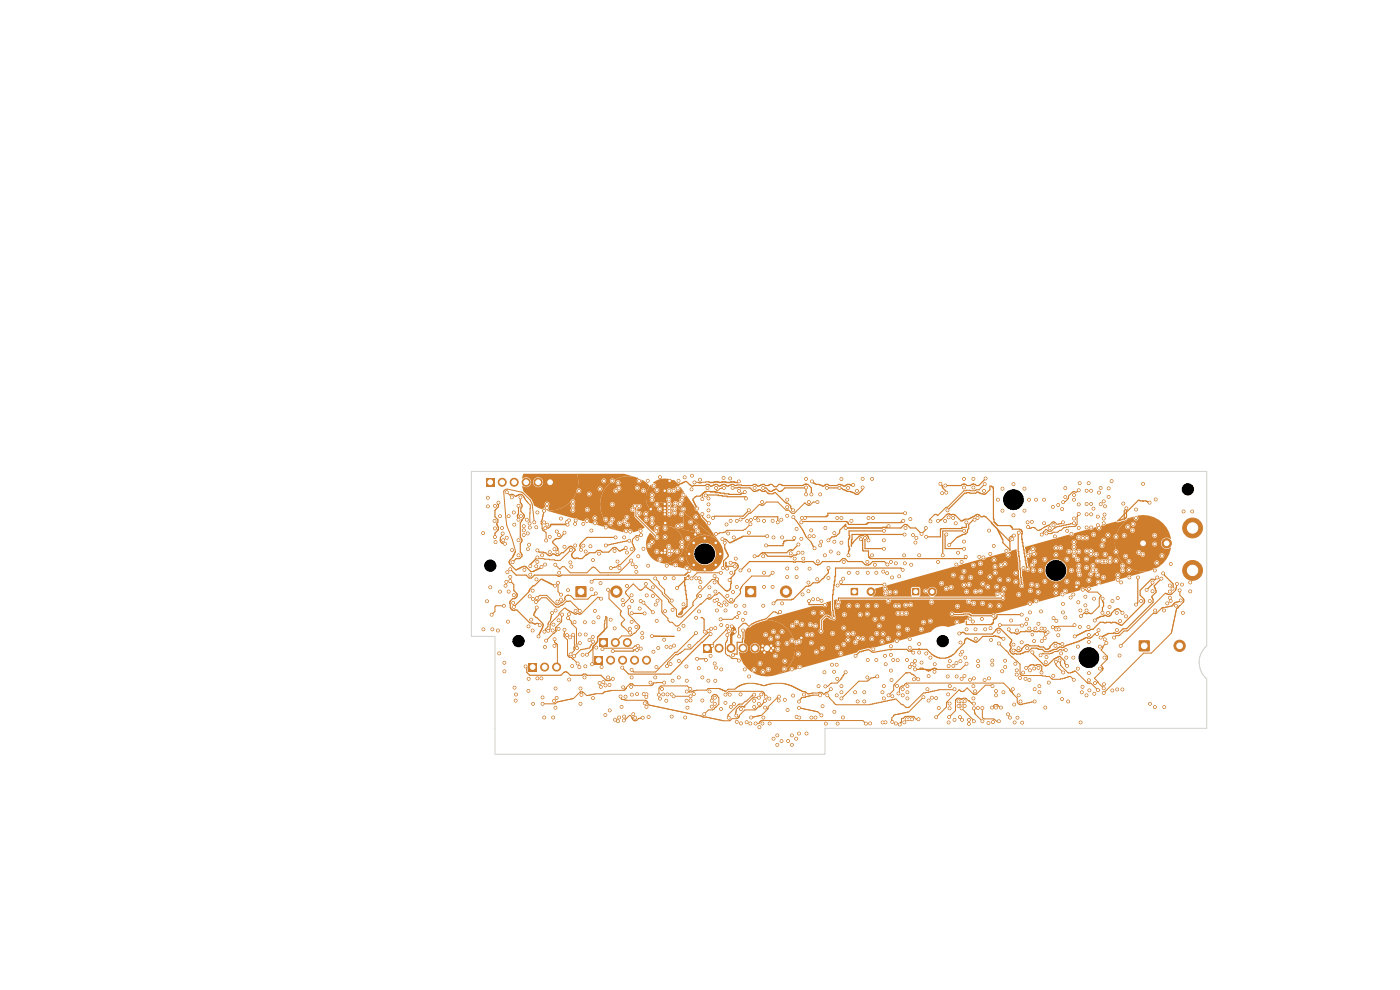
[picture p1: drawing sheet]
<svg xmlns="http://www.w3.org/2000/svg" width="297mm" height="210mm" viewBox="0 0 297 210" stroke-linecap="round" stroke-linejoin="round" font-family="sans-serif">
<path d="M122.1 124.4h2.3v2.2h-2.3z" fill="#ce7d2c"/>
<circle cx="130.7" cy="125.5" r="1.2" fill="#ce7d2c" stroke="#ce7d2c" stroke-width=".21"/>
<path d="M112.1 140.7h1.8v1.7h-1.8z" fill="#ce7d2c"/>
<g fill="#ce7d2c" stroke="#ce7d2c" stroke-width=".21">
<circle cx="115.5" cy="141.5" r=".85"/>
<circle cx="118.1" cy="141.5" r=".85"/>
</g>
<path d="M241.6 114.3h1.8v1.9h-1.8z" fill="#ce7d2c"/>
<circle cx="247.5" cy="115.2" r="1" fill="#ce7d2c" stroke="#ce7d2c" stroke-width=".21"/>
<path d="M103.1 101.5h1.7v1.7h-1.7z" fill="#ce7d2c"/>
<g fill="#ce7d2c" stroke="#ce7d2c" stroke-width=".21">
<circle cx="106.5" cy="102.3" r=".85"/>
<circle cx="109.1" cy="102.3" r=".85"/>
<circle cx="111.6" cy="102.3" r=".85"/>
<circle cx="114.2" cy="102.3" r=".85"/>
<circle cx="116.7" cy="102.3" r=".85"/>
</g>
<path d="M158.1 124.4h2.3v2.2h-2.3z" fill="#ce7d2c"/>
<circle cx="166.8" cy="125.5" r="1.2" fill="#ce7d2c" stroke="#ce7d2c" stroke-width=".21"/>
<path d="M127.1 135.5h1.8v1.7h-1.8z" fill="#ce7d2c"/>
<g fill="#ce7d2c" stroke="#ce7d2c" stroke-width=".21">
<circle cx="130.5" cy="136.3" r=".85"/>
<circle cx="133.1" cy="136.3" r=".85"/>
</g>
<path d="M193.5 124.8h1.5v1.4h-1.5z" fill="#ce7d2c"/>
<g fill="#ce7d2c" stroke="#ce7d2c" stroke-width=".21">
<circle cx="197.7" cy="125.5" r=".8"/>
<circle cx="253" cy="112" r="2.1"/>
<circle cx="253" cy="121" r="2.1"/>
</g>
<path d="M149.1 136.7h1.8v1.7h-1.8z" fill="#ce7d2c"/>
<g fill="#ce7d2c" stroke="#ce7d2c" stroke-width=".21">
<circle cx="152.5" cy="137.5" r=".85"/>
<circle cx="155.1" cy="137.5" r=".85"/>
<circle cx="157.6" cy="137.5" r=".85"/>
<circle cx="160.2" cy="137.5" r=".85"/>
<circle cx="162.7" cy="137.5" r=".85"/>
</g>
<path d="M241.6 135.9h2.3v2.2h-2.3z" fill="#ce7d2c"/>
<circle cx="250.2" cy="137" r="1.2" fill="#ce7d2c" stroke="#ce7d2c" stroke-width=".21"/>
<path d="M126.2 139.2h1.6v1.7h-1.6z" fill="#ce7d2c"/>
<g fill="#ce7d2c" stroke="#ce7d2c" stroke-width=".21">
<circle cx="129.5" cy="140" r=".85"/>
<circle cx="132.1" cy="140" r=".85"/>
<circle cx="134.6" cy="140" r=".85"/>
<circle cx="137.2" cy="140" r=".85"/>
</g>
<path d="M180.5 124.8h1.5v1.4h-1.5z" fill="#ce7d2c"/>
<g fill="#ce7d2c" stroke="#ce7d2c" stroke-width=".21">
<circle cx="184.7" cy="125.5" r=".8"/>
<circle cx="189" cy="119.2" r=".3"/>
<circle cx="183.5" cy="114.1" r=".3"/>
<circle cx="187.5" cy="116.4" r=".3"/>
<circle cx="181.8" cy="104.1" r=".3"/>
<circle cx="185.2" cy="109.9" r=".3"/>
<circle cx="185" cy="117.8" r=".3"/>
<circle cx="184" cy="119.2" r=".3"/>
<circle cx="148.2" cy="141.8" r=".3"/>
<circle cx="151.9" cy="141.6" r=".3"/>
<circle cx="127.4" cy="123.7" r=".3"/>
<circle cx="147.6" cy="109.6" r=".3"/>
<circle cx="150.3" cy="108.3" r=".3"/>
<circle cx="149.8" cy="140" r=".3"/>
<circle cx="150.3" cy="107" r=".3"/>
<circle cx="105.7" cy="106.6" r=".3"/>
<circle cx="147.9" cy="139.8" r=".3"/>
<circle cx="148" cy="112.7" r=".3"/>
<circle cx="150.3" cy="109.5" r=".3"/>
<circle cx="145.7" cy="120.5" r=".3"/>
<circle cx="150.3" cy="105.7" r=".3"/>
<circle cx="105" cy="113.9" r=".3"/>
<circle cx="145" cy="132.8" r=".3"/>
<circle cx="108.6" cy="105.5" r=".3"/>
<circle cx="133" cy="124.3" r=".3"/>
<circle cx="109" cy="126.2" r=".3"/>
<circle cx="108.8" cy="119.2" r=".3"/>
<circle cx="110.4" cy="105.5" r=".3"/>
<circle cx="230.9" cy="133" r=".3"/>
<circle cx="219" cy="138.4" r=".3"/>
<circle cx="238.9" cy="130.8" r=".3"/>
<circle cx="226.4" cy="141.2" r=".3"/>
<circle cx="216.1" cy="137.5" r=".3"/>
<circle cx="252.5" cy="125.5" r=".3"/>
<circle cx="235.1" cy="113.5" r=".3"/>
<circle cx="201.3" cy="153.3" r=".3"/>
<circle cx="116.1" cy="106.9" r=".3"/>
<circle cx="231" cy="102.5" r=".3"/>
<circle cx="104" cy="124.6" r=".3"/>
<circle cx="228.8" cy="107" r=".3"/>
<circle cx="124" cy="143.7" r=".3"/>
<circle cx="234.1" cy="111" r=".3"/>
<circle cx="206.5" cy="145.6" r=".3"/>
<circle cx="179" cy="133.2" r=".3"/>
<circle cx="233.3" cy="137.2" r=".3"/>
<circle cx="217" cy="142.7" r=".3"/>
<circle cx="150.4" cy="111" r=".3"/>
<circle cx="248.2" cy="126.8" r=".3"/>
<circle cx="187.9" cy="153.2" r=".3"/>
<circle cx="153" cy="132.6" r=".3"/>
<circle cx="141.5" cy="120" r=".3"/>
<circle cx="125.9" cy="132" r=".3"/>
<circle cx="194.9" cy="152.6" r=".3"/>
<circle cx="143.9" cy="102" r=".3"/>
<circle cx="159.4" cy="152.2" r=".3"/>
<circle cx="131.1" cy="153" r=".3"/>
<circle cx="173" cy="152.2" r=".3"/>
<circle cx="131.5" cy="111" r=".3"/>
<circle cx="211.4" cy="124.5" r=".3"/>
<circle cx="172.1" cy="152.2" r=".3"/>
<circle cx="144.6" cy="106" r=".3"/>
<circle cx="153" cy="142" r=".3"/>
<circle cx="209.8" cy="112.5" r=".3"/>
<circle cx="227.8" cy="115" r=".3"/>
<circle cx="158" cy="142" r=".3"/>
<circle cx="176.9" cy="142.5" r=".3"/>
<circle cx="226" cy="103.5" r=".3"/>
<circle cx="227.8" cy="105" r=".3"/>
<circle cx="123.1" cy="146.1" r=".3"/>
<circle cx="228.8" cy="117" r=".3"/>
<circle cx="153" cy="128.5" r=".3"/>
<circle cx="175.1" cy="112" r=".3"/>
<circle cx="104.9" cy="110.5" r=".3"/>
<circle cx="109" cy="108.7" r=".3"/>
<circle cx="114" cy="108.7" r=".3"/>
<circle cx="236.8" cy="113.8" r=".3"/>
<circle cx="182.5" cy="130.4" r=".3"/>
<circle cx="131.4" cy="152.2" r=".3"/>
<circle cx="221.7" cy="123.3" r=".3"/>
<circle cx="132.3" cy="152.8" r=".3"/>
<circle cx="228.8" cy="121" r=".3"/>
<circle cx="116.1" cy="111.3" r=".3"/>
<circle cx="195.5" cy="133.5" r=".3"/>
<circle cx="227.7" cy="139.5" r=".3"/>
<circle cx="163.3" cy="153.5" r=".3"/>
<circle cx="234.3" cy="109.2" r=".3"/>
<circle cx="177" cy="113.1" r=".3"/>
<circle cx="129" cy="143.7" r=".3"/>
<circle cx="193" cy="135.6" r=".3"/>
<circle cx="207" cy="125.5" r=".3"/>
<circle cx="238.1" cy="121" r=".3"/>
<circle cx="139.4" cy="117" r=".3"/>
<circle cx="139.6" cy="137.5" r=".3"/>
<circle cx="221.7" cy="118.7" r=".3"/>
<circle cx="139" cy="143.7" r=".3"/>
<circle cx="233.1" cy="133.7" r=".3"/>
<circle cx="139.2" cy="112.7" r=".3"/>
<circle cx="228.7" cy="141.8" r=".3"/>
<circle cx="214.7" cy="114.4" r=".3"/>
<circle cx="252.5" cy="123.5" r=".3"/>
<circle cx="152.5" cy="128.1" r=".3"/>
<circle cx="217.7" cy="132.3" r=".3"/>
<circle cx="252.9" cy="108.5" r=".3"/>
<circle cx="236.8" cy="117.1" r=".3"/>
<circle cx="224" cy="116.2" r=".3"/>
<circle cx="114" cy="119.2" r=".3"/>
<circle cx="192.4" cy="140" r=".3"/>
<circle cx="231" cy="136.2" r=".3"/>
<circle cx="223.9" cy="137" r=".3"/>
<circle cx="179.9" cy="134.5" r=".3"/>
<circle cx="210.5" cy="140.1" r=".3"/>
<circle cx="137.1" cy="147.9" r=".3"/>
<circle cx="138.3" cy="134.9" r=".3"/>
<circle cx="237.8" cy="123.5" r=".3"/>
<circle cx="235.8" cy="102.1" r=".3"/>
<circle cx="203.3" cy="148.8" r=".3"/>
<circle cx="103.3" cy="127.5" r=".3"/>
<circle cx="136.6" cy="147.2" r=".3"/>
<circle cx="226.2" cy="139.5" r=".3"/>
<circle cx="192" cy="119.5" r=".3"/>
<circle cx="109.1" cy="111.3" r=".3"/>
<circle cx="165.9" cy="128" r=".3"/>
<circle cx="139.4" cy="112" r=".3"/>
<circle cx="222.7" cy="112.1" r=".3"/>
<circle cx="231" cy="144.3" r=".3"/>
<circle cx="236.9" cy="130" r=".3"/>
<circle cx="231" cy="134.7" r=".3"/>
<circle cx="245" cy="150" r=".3"/>
<circle cx="123" cy="134.6" r=".3"/>
<circle cx="136.4" cy="152.3" r=".3"/>
<circle cx="208.4" cy="128" r=".3"/>
<circle cx="157.2" cy="153.5" r=".3"/>
<circle cx="227.3" cy="121" r=".3"/>
<circle cx="130.5" cy="152.7" r=".3"/>
<circle cx="248.4" cy="127.5" r=".3"/>
<circle cx="234.3" cy="139.5" r=".3"/>
<circle cx="247" cy="129.5" r=".3"/>
<circle cx="234.4" cy="107.4" r=".3"/>
<circle cx="144" cy="140.2" r=".3"/>
<circle cx="234.4" cy="117.6" r=".3"/>
<circle cx="187.3" cy="134.5" r=".3"/>
<circle cx="163" cy="142" r=".3"/>
<circle cx="171" cy="101.6" r=".3"/>
<circle cx="215.3" cy="153.3" r=".3"/>
<circle cx="118.5" cy="131.6" r=".3"/>
<circle cx="229.3" cy="153.3" r=".3"/>
<circle cx="204.1" cy="152.7" r=".3"/>
<circle cx="117.4" cy="132.5" r=".3"/>
<circle cx="171.1" cy="155.6" r=".3"/>
<circle cx="145" cy="105" r=".3"/>
<circle cx="215.9" cy="152.3" r=".3"/>
<circle cx="220.7" cy="121" r=".3"/>
<circle cx="177.9" cy="117.4" r=".3"/>
<circle cx="228.7" cy="137.2" r=".3"/>
<circle cx="169" cy="120.6" r=".3"/>
<circle cx="241" cy="108.1" r=".3"/>
<circle cx="190.9" cy="153.7" r=".3"/>
<circle cx="185" cy="101.6" r=".3"/>
<circle cx="133.1" cy="111.3" r=".3"/>
<circle cx="104.4" cy="133.5" r=".3"/>
<circle cx="213.2" cy="140.2" r=".3"/>
<circle cx="192.1" cy="112" r=".3"/>
<circle cx="233.3" cy="141.8" r=".3"/>
<circle cx="138.3" cy="110" r=".3"/>
<circle cx="138.3" cy="115" r=".3"/>
<circle cx="233.8" cy="115.7" r=".3"/>
<circle cx="179" cy="119.2" r=".3"/>
<circle cx="171.9" cy="132.5" r=".3"/>
<circle cx="234.1" cy="106.4" r=".3"/>
<circle cx="226.3" cy="118.7" r=".3"/>
<circle cx="219.2" cy="121" r=".3"/>
<circle cx="145.4" cy="152.2" r=".3"/>
<circle cx="235.2" cy="103.6" r=".3"/>
<circle cx="158.9" cy="143.5" r=".3"/>
<circle cx="149" cy="148.6" r=".3"/>
<circle cx="237.5" cy="139.1" r=".3"/>
<circle cx="226.3" cy="123.3" r=".3"/>
<circle cx="146.5" cy="110.8" r=".3"/>
<circle cx="208" cy="119.5" r=".3"/>
<circle cx="139.9" cy="108" r=".3"/>
<circle cx="245" cy="121" r=".3"/>
<circle cx="139.4" cy="107" r=".3"/>
<circle cx="185.9" cy="128.5" r=".3"/>
<circle cx="149" cy="109.1" r=".3"/>
<circle cx="144.6" cy="116" r=".3"/>
<circle cx="232.8" cy="122" r=".3"/>
<circle cx="231.8" cy="120" r=".3"/>
<circle cx="219.8" cy="127.5" r=".3"/>
<circle cx="161.9" cy="128.5" r=".3"/>
<circle cx="248.2" cy="125.5" r=".3"/>
<circle cx="165.9" cy="134" r=".3"/>
<circle cx="248.2" cy="124.2" r=".3"/>
<circle cx="207" cy="135.5" r=".3"/>
<circle cx="219.7" cy="133.3" r=".3"/>
<circle cx="224" cy="124.3" r=".3"/>
<circle cx="203.7" cy="152.1" r=".3"/>
<circle cx="212" cy="128.5" r=".3"/>
<circle cx="217.9" cy="137.5" r=".3"/>
<circle cx="187.3" cy="153.3" r=".3"/>
<circle cx="207" cy="133.5" r=".3"/>
<circle cx="145" cy="128.2" r=".3"/>
<circle cx="233" cy="123.5" r=".3"/>
<circle cx="117.6" cy="137" r=".3"/>
<circle cx="129.9" cy="102" r=".3"/>
<circle cx="221.8" cy="140.5" r=".3"/>
<circle cx="232.1" cy="147.2" r=".3"/>
<circle cx="109.2" cy="145.9" r=".3"/>
<circle cx="135.9" cy="137.6" r=".3"/>
<circle cx="230.2" cy="126.6" r=".3"/>
<circle cx="169.5" cy="148.8" r=".3"/>
<circle cx="179" cy="136.7" r=".3"/>
<circle cx="139" cy="122.7" r=".3"/>
<circle cx="206.5" cy="101.6" r=".3"/>
<circle cx="209.7" cy="153.4" r=".3"/>
<circle cx="185" cy="135.5" r=".3"/>
<circle cx="134" cy="143.7" r=".3"/>
<circle cx="224" cy="125.8" r=".3"/>
<circle cx="142.5" cy="127.4" r=".3"/>
<circle cx="220.5" cy="145.6" r=".3"/>
<circle cx="136.5" cy="104.1" r=".3"/>
<circle cx="166.9" cy="136.5" r=".3"/>
<circle cx="228.8" cy="112" r=".3"/>
<circle cx="174" cy="147.5" r=".3"/>
<circle cx="227.8" cy="110" r=".3"/>
<circle cx="192.5" cy="145.6" r=".3"/>
<circle cx="195.9" cy="132" r=".3"/>
<circle cx="178.5" cy="145.6" r=".3"/>
<circle cx="124.6" cy="108.1" r=".3"/>
<circle cx="205.9" cy="122.5" r=".3"/>
<circle cx="113.8" cy="122.9" r=".3"/>
<circle cx="168" cy="142" r=".3"/>
<circle cx="108.6" cy="116.7" r=".3"/>
<circle cx="184" cy="143.7" r=".3"/>
<circle cx="231" cy="142.8" r=".3"/>
<circle cx="107.9" cy="125.5" r=".3"/>
<circle cx="164.9" cy="158" r=".3"/>
<circle cx="165.2" cy="147.8" r=".3"/>
<circle cx="238.1" cy="146.3" r=".3"/>
<circle cx="178.8" cy="152.2" r=".3"/>
<circle cx="138.3" cy="105" r=".3"/>
<circle cx="137.1" cy="147.3" r=".3"/>
<circle cx="244.9" cy="113.6" r=".3"/>
<circle cx="224" cy="117.7" r=".3"/>
<circle cx="107" cy="140.6" r=".3"/>
<circle cx="122" cy="115.7" r=".3"/>
<circle cx="117.4" cy="152.2" r=".3"/>
<circle cx="136.5" cy="116.4" r=".3"/>
<circle cx="203" cy="143.5" r=".3"/>
<circle cx="250.9" cy="130" r=".3"/>
<circle cx="105" cy="107.3" r=".3"/>
<circle cx="243.9" cy="127.5" r=".3"/>
<circle cx="141.4" cy="137.2" r=".3"/>
<circle cx="220" cy="124.2" r=".3"/>
<circle cx="226" cy="125.4" r=".3"/>
<circle cx="229" cy="121.9" r=".3"/>
<circle cx="123" cy="129.6" r=".3"/>
<circle cx="107.2" cy="124.2" r=".3"/>
<circle cx="251.1" cy="108.5" r=".3"/>
<circle cx="113.7" cy="127.7" r=".3"/>
<circle cx="134.8" cy="152.3" r=".3"/>
<circle cx="237.1" cy="126.9" r=".3"/>
<circle cx="218.1" cy="117.9" r=".3"/>
<circle cx="202.5" cy="152.7" r=".3"/>
<circle cx="151.9" cy="113.2" r=".3"/>
<circle cx="171.5" cy="123.6" r=".3"/>
<circle cx="221" cy="133.3" r=".3"/>
<circle cx="169.4" cy="115.5" r=".3"/>
<circle cx="162.1" cy="110.5" r=".3"/>
<circle cx="147.7" cy="131.1" r=".3"/>
<circle cx="183" cy="103.4" r=".3"/>
<circle cx="230.5" cy="120.4" r=".3"/>
<circle cx="239.5" cy="120.9" r=".3"/>
<circle cx="174.9" cy="142.6" r=".3"/>
<circle cx="120.4" cy="111.3" r=".3"/>
<circle cx="175.4" cy="103.5" r=".3"/>
<circle cx="213.8" cy="151.5" r=".3"/>
<circle cx="155" cy="110.5" r=".3"/>
<circle cx="218.6" cy="117.1" r=".3"/>
<circle cx="207.5" cy="140.2" r=".3"/>
<circle cx="210.1" cy="117.5" r=".3"/>
<circle cx="239.6" cy="122.5" r=".3"/>
<circle cx="250.8" cy="124" r=".3"/>
<circle cx="154.1" cy="111.2" r=".3"/>
<circle cx="239" cy="107.8" r=".3"/>
<circle cx="214.3" cy="152.2" r=".3"/>
<circle cx="169.4" cy="117.2" r=".3"/>
<circle cx="142.5" cy="152" r=".3"/>
<circle cx="206.6" cy="150.3" r=".3"/>
<circle cx="192.3" cy="152.6" r=".3"/>
<circle cx="232.1" cy="127" r=".3"/>
<circle cx="120.8" cy="144.2" r=".3"/>
<circle cx="166.5" cy="148.5" r=".3"/>
<circle cx="237.1" cy="123" r=".3"/>
<circle cx="209.1" cy="101.5" r=".3"/>
<circle cx="208" cy="121.5" r=".3"/>
<circle cx="237" cy="146.3" r=".3"/>
<circle cx="192.9" cy="152.6" r=".3"/>
<circle cx="115.7" cy="112.1" r=".3"/>
<circle cx="169" cy="152.1" r=".3"/>
<circle cx="205" cy="125.5" r=".3"/>
<circle cx="145.8" cy="150.1" r=".3"/>
<circle cx="117.8" cy="150.1" r=".3"/>
<circle cx="120.2" cy="110.8" r=".3"/>
<circle cx="221.6" cy="133.4" r=".3"/>
<circle cx="188.4" cy="127.5" r=".3"/>
<circle cx="201" cy="143.5" r=".3"/>
<circle cx="244.5" cy="125.4" r=".3"/>
<circle cx="210" cy="128.5" r=".3"/>
<circle cx="107.4" cy="123.4" r=".3"/>
<circle cx="245.2" cy="106" r=".3"/>
<circle cx="196.4" cy="112" r=".3"/>
<circle cx="161.7" cy="153.5" r=".3"/>
<circle cx="205" cy="133.5" r=".3"/>
<circle cx="195" cy="136.6" r=".3"/>
<circle cx="162.3" cy="150.1" r=".3"/>
<circle cx="203.7" cy="140.2" r=".3"/>
<circle cx="114" cy="118.2" r=".3"/>
<circle cx="135.2" cy="103.5" r=".3"/>
<circle cx="193.5" cy="152.6" r=".3"/>
<circle cx="183" cy="135.5" r=".3"/>
<circle cx="152.1" cy="127.2" r=".3"/>
<circle cx="169.6" cy="152.2" r=".3"/>
<circle cx="112.7" cy="131.5" r=".3"/>
<circle cx="160" cy="149.9" r=".3"/>
<circle cx="169.5" cy="155.6" r=".3"/>
<circle cx="122.1" cy="110.4" r=".3"/>
<circle cx="168" cy="156" r=".3"/>
<circle cx="161.9" cy="152.2" r=".3"/>
<circle cx="134.3" cy="151.5" r=".3"/>
<circle cx="143" cy="136.9" r=".3"/>
<circle cx="201.4" cy="115.6" r=".3"/>
<circle cx="243.9" cy="106.6" r=".3"/>
<circle cx="206.7" cy="110.2" r=".3"/>
<circle cx="175.8" cy="114.6" r=".3"/>
<circle cx="221.6" cy="135.4" r=".3"/>
<circle cx="131.4" cy="120.5" r=".3"/>
<circle cx="224.5" cy="134.8" r=".3"/>
<circle cx="133.7" cy="112.8" r=".3"/>
<circle cx="131.9" cy="149.9" r=".3"/>
<circle cx="151.6" cy="123.5" r=".3"/>
<circle cx="200.6" cy="103" r=".3"/>
<circle cx="115.4" cy="152.2" r=".3"/>
<circle cx="190.6" cy="133" r=".3"/>
<circle cx="195.5" cy="113.2" r=".3"/>
<circle cx="173.5" cy="119.1" r=".3"/>
<circle cx="165.1" cy="136.5" r=".3"/>
<circle cx="151.6" cy="127.5" r=".3"/>
<circle cx="147.7" cy="122.7" r=".3"/>
<circle cx="234.2" cy="145.2" r=".3"/>
<circle cx="208.4" cy="153" r=".3"/>
<circle cx="118.2" cy="127.6" r=".3"/>
<circle cx="167" cy="122.4" r=".3"/>
<circle cx="219.2" cy="116.4" r=".3"/>
<circle cx="190.6" cy="128.5" r=".3"/>
<circle cx="190" cy="125.6" r=".3"/>
<circle cx="180.1" cy="128.5" r=".3"/>
<circle cx="122" cy="111.1" r=".3"/>
<circle cx="184.1" cy="140" r=".3"/>
<circle cx="223.5" cy="111.4" r=".3"/>
<circle cx="206.6" cy="128" r=".3"/>
<circle cx="129.5" cy="111" r=".3"/>
<circle cx="215.5" cy="121.6" r=".3"/>
<circle cx="190" cy="128.5" r=".3"/>
<circle cx="191.4" cy="130.1" r=".3"/>
<circle cx="188.5" cy="111.6" r=".3"/>
<circle cx="112.5" cy="120.1" r=".3"/>
<circle cx="137.4" cy="102" r=".3"/>
<circle cx="120.7" cy="110.4" r=".3"/>
<circle cx="178.1" cy="103.5" r=".3"/>
<circle cx="113" cy="133.8" r=".3"/>
<circle cx="102.6" cy="133.5" r=".3"/>
<circle cx="148.4" cy="122.7" r=".3"/>
<circle cx="172.1" cy="136.4" r=".3"/>
<circle cx="159.2" cy="111.2" r=".3"/>
<circle cx="190" cy="119.5" r=".3"/>
<circle cx="204.5" cy="124.1" r=".3"/>
<circle cx="198.3" cy="142.5" r=".3"/>
<circle cx="239.2" cy="111.8" r=".3"/>
<circle cx="121.1" cy="116.6" r=".3"/>
<circle cx="180.1" cy="121.5" r=".3"/>
<circle cx="177.6" cy="109.9" r=".3"/>
<circle cx="179.4" cy="112" r=".3"/>
<circle cx="113.8" cy="111.8" r=".3"/>
<circle cx="122.9" cy="141.5" r=".3"/>
<circle cx="160.1" cy="118" r=".3"/>
<circle cx="207.4" cy="109.9" r=".3"/>
<circle cx="165" cy="137.8" r=".3"/>
<circle cx="133.6" cy="133.4" r=".3"/>
<circle cx="247.6" cy="128" r=".3"/>
<circle cx="164.9" cy="156" r=".3"/>
<circle cx="190.5" cy="130.1" r=".3"/>
<circle cx="182" cy="135.4" r=".3"/>
<circle cx="181" cy="102.9" r=".3"/>
<circle cx="187.9" cy="125.9" r=".3"/>
<circle cx="177.6" cy="137.4" r=".3"/>
<circle cx="184.3" cy="109.9" r=".3"/>
<circle cx="172.3" cy="102.1" r=".3"/>
<circle cx="183" cy="101.6" r=".3"/>
<circle cx="156.8" cy="102.1" r=".3"/>
<circle cx="147.3" cy="102.3" r=".3"/>
<circle cx="164.1" cy="156.7" r=".3"/>
<circle cx="153" cy="150.4" r=".3"/>
<circle cx="168.3" cy="109.7" r=".3"/>
<circle cx="172.8" cy="116.3" r=".3"/>
<circle cx="146.8" cy="100.9" r=".3"/>
<circle cx="181.9" cy="128.5" r=".3"/>
<circle cx="114" cy="116.8" r=".3"/>
<circle cx="184.1" cy="121.5" r=".3"/>
<circle cx="131.3" cy="103.6" r=".3"/>
<circle cx="165.8" cy="157.2" r=".3"/>
<circle cx="132.8" cy="116.2" r=".3"/>
<circle cx="168" cy="158" r=".3"/>
<circle cx="118.6" cy="113.5" r=".3"/>
<circle cx="194.1" cy="142" r=".3"/>
<circle cx="185.9" cy="140" r=".3"/>
<circle cx="205" cy="140.8" r=".3"/>
<circle cx="167.1" cy="150.6" r=".3"/>
<circle cx="189.3" cy="147.7" r=".3"/>
<circle cx="167.2" cy="157.2" r=".3"/>
<circle cx="112" cy="113.2" r=".3"/>
<circle cx="168.9" cy="156.7" r=".3"/>
<circle cx="138.5" cy="124.6" r=".3"/>
<circle cx="134.1" cy="127.5" r=".3"/>
<circle cx="138.5" cy="126.4" r=".3"/>
<circle cx="148.5" cy="126.4" r=".3"/>
<circle cx="150.5" cy="126.4" r=".3"/>
<circle cx="148.5" cy="124.6" r=".3"/>
<circle cx="132.8" cy="112.7" r=".3"/>
<circle cx="134.2" cy="108.1" r=".3"/>
<circle cx="118.5" cy="133.4" r=".3"/>
<circle cx="190.1" cy="153.5" r=".3"/>
<circle cx="120.3" cy="134.7" r=".3"/>
<circle cx="136" cy="113.5" r=".3"/>
<circle cx="144.6" cy="111.4" r=".3"/>
<circle cx="138.3" cy="111" r=".3"/>
<circle cx="159.3" cy="110.3" r=".3"/>
<circle cx="129.6" cy="120.5" r=".3"/>
<circle cx="161.1" cy="154.3" r=".3"/>
<circle cx="141.1" cy="111" r=".3"/>
<circle cx="172.1" cy="112.5" r=".3"/>
<circle cx="140.3" cy="117.2" r=".3"/>
<circle cx="141.1" cy="116.7" r=".3"/>
<circle cx="141" cy="104.1" r=".3"/>
<circle cx="147.2" cy="115.2" r=".3"/>
<circle cx="151.8" cy="115.2" r=".3"/>
<circle cx="142.1" cy="102" r=".3"/>
<circle cx="141" cy="108.5" r=".3"/>
<circle cx="146.2" cy="117.5" r=".3"/>
<circle cx="138.1" cy="108" r=".3"/>
<circle cx="141" cy="109.1" r=".3"/>
<circle cx="201" cy="108.2" r=".3"/>
<circle cx="218" cy="120.8" r=".3"/>
<circle cx="152.8" cy="117.5" r=".3"/>
<circle cx="174" cy="104.9" r=".3"/>
<circle cx="147.5" cy="113.4" r=".3"/>
<circle cx="141" cy="107.8" r=".3"/>
<circle cx="172.1" cy="104.9" r=".3"/>
<circle cx="149.5" cy="120.8" r=".3"/>
<circle cx="151.8" cy="119.8" r=".3"/>
<circle cx="141" cy="117.2" r=".3"/>
<circle cx="147.2" cy="119.8" r=".3"/>
<circle cx="218.5" cy="129.9" r=".3"/>
<circle cx="140" cy="101.2" r=".3"/>
<circle cx="149.5" cy="114.2" r=".3"/>
<circle cx="141" cy="106.9" r=".3"/>
<circle cx="142" cy="107.8" r=".3"/>
<circle cx="141.9" cy="106" r=".3"/>
<circle cx="142" cy="108.5" r=".3"/>
<circle cx="162.2" cy="138.4" r=".3"/>
<circle cx="142" cy="109.1" r=".3"/>
<circle cx="137.2" cy="126.3" r=".3"/>
<circle cx="170" cy="135.3" r=".3"/>
<circle cx="132.1" cy="127.3" r=".3"/>
<circle cx="127.5" cy="127" r=".3"/>
<circle cx="161.7" cy="137.8" r=".3"/>
<circle cx="164" cy="137.5" r=".3"/>
<circle cx="163.6" cy="138" r=".3"/>
<circle cx="142.5" cy="116.9" r=".3"/>
<circle cx="158.2" cy="105.7" r=".3"/>
<circle cx="149.7" cy="105.1" r=".3"/>
<circle cx="142" cy="106.9" r=".3"/>
<circle cx="141.9" cy="115.9" r=".3"/>
<circle cx="142" cy="117.5" r=".3"/>
<circle cx="225.5" cy="129.9" r=".3"/>
<circle cx="140" cy="118.7" r=".3"/>
<circle cx="228.4" cy="124.5" r=".3"/>
<circle cx="116.3" cy="133.8" r=".3"/>
<circle cx="161.8" cy="137" r=".3"/>
<circle cx="142" cy="116.9" r=".3"/>
<circle cx="163.6" cy="137" r=".3"/>
<circle cx="142" cy="104.1" r=".3"/>
<circle cx="141.1" cy="112.1" r=".3"/>
<circle cx="143.1" cy="108.8" r=".3"/>
<circle cx="126.5" cy="137.4" r=".3"/>
<circle cx="139.2" cy="141.5" r=".3"/>
<circle cx="224.6" cy="133.5" r=".3"/>
<circle cx="245.5" cy="122.5" r=".3"/>
<circle cx="232.8" cy="119" r=".3"/>
<circle cx="151.6" cy="140.8" r=".3"/>
<circle cx="222" cy="139.4" r=".3"/>
<circle cx="224.1" cy="133.5" r=".3"/>
<circle cx="123" cy="136.4" r=".3"/>
<circle cx="228" cy="135" r=".3"/>
<circle cx="142.2" cy="140.9" r=".3"/>
<circle cx="174.3" cy="127.4" r=".3"/>
<circle cx="208.9" cy="102.7" r=".3"/>
<circle cx="197.4" cy="110.6" r=".3"/>
<circle cx="185.6" cy="119.8" r=".3"/>
<circle cx="228.6" cy="118.7" r=".3"/>
<circle cx="218.1" cy="111.8" r=".3"/>
<circle cx="193.7" cy="113.5" r=".3"/>
<circle cx="238.5" cy="113.6" r=".3"/>
<circle cx="232.5" cy="121" r=".3"/>
<circle cx="242.4" cy="117.6" r=".3"/>
<circle cx="248.4" cy="119.6" r=".3"/>
<circle cx="171.5" cy="125.4" r=".3"/>
<circle cx="225.5" cy="110.8" r=".3"/>
<circle cx="157.2" cy="150.4" r=".3"/>
<circle cx="174.2" cy="114.9" r=".3"/>
<circle cx="229.7" cy="114.1" r=".3"/>
<circle cx="231.8" cy="121" r=".3"/>
<circle cx="215" cy="109.3" r=".3"/>
<circle cx="167" cy="106" r=".3"/>
<circle cx="230.5" cy="104.1" r=".3"/>
<circle cx="202" cy="130.2" r=".3"/>
<circle cx="215" cy="102.7" r=".3"/>
<circle cx="216.1" cy="113" r=".3"/>
<circle cx="230.5" cy="106.9" r=".3"/>
<circle cx="160.1" cy="103.5" r=".3"/>
<circle cx="230.5" cy="111.9" r=".3"/>
<circle cx="232" cy="107.9" r=".3"/>
<circle cx="230.5" cy="116.9" r=".3"/>
<circle cx="233.8" cy="119.1" r=".3"/>
<circle cx="133" cy="109.8" r=".3"/>
<circle cx="106.1" cy="109.5" r=".3"/>
<circle cx="226" cy="105.5" r=".3"/>
<circle cx="210.7" cy="130.6" r=".3"/>
<circle cx="178.4" cy="123.5" r=".3"/>
<circle cx="137" cy="109" r=".3"/>
<circle cx="234.5" cy="119.1" r=".3"/>
<circle cx="187.6" cy="124" r=".3"/>
<circle cx="212.7" cy="103.7" r=".3"/>
<circle cx="230.5" cy="114.1" r=".3"/>
<circle cx="171.8" cy="120.6" r=".3"/>
<circle cx="200.7" cy="124.9" r=".3"/>
<circle cx="219.8" cy="106" r=".3"/>
<circle cx="110.5" cy="109.5" r=".3"/>
<circle cx="230.5" cy="109.1" r=".3"/>
<circle cx="217.3" cy="108.3" r=".3"/>
<circle cx="218.3" cy="106" r=".3"/>
<circle cx="236.8" cy="118.9" r=".3"/>
<circle cx="212.7" cy="108.3" r=".3"/>
<circle cx="217.3" cy="103.7" r=".3"/>
<circle cx="151.2" cy="109.9" r=".3"/>
<circle cx="158.9" cy="108.2" r=".3"/>
<circle cx="216.7" cy="124.2" r=".3"/>
<circle cx="232.5" cy="117.6" r=".3"/>
<circle cx="171.7" cy="113.8" r=".3"/>
<circle cx="211.7" cy="106" r=".3"/>
<circle cx="231.5" cy="117.5" r=".3"/>
<circle cx="231.5" cy="116.9" r=".3"/>
<circle cx="171.6" cy="127.5" r=".3"/>
<circle cx="231.5" cy="104.1" r=".3"/>
<circle cx="231.5" cy="106.9" r=".3"/>
<circle cx="235.5" cy="118.4" r=".3"/>
<circle cx="175" cy="128.3" r=".3"/>
<circle cx="155.5" cy="139" r=".3"/>
<circle cx="177.9" cy="127.8" r=".3"/>
<circle cx="157.6" cy="133.8" r=".3"/>
<circle cx="231.5" cy="111.9" r=".3"/>
<circle cx="212.7" cy="126.9" r=".3"/>
<circle cx="228.6" cy="123.7" r=".3"/>
<circle cx="231.5" cy="109.1" r=".3"/>
<circle cx="235.5" cy="119.1" r=".3"/>
<circle cx="227.7" cy="126.1" r=".3"/>
<circle cx="229.2" cy="129.5" r=".3"/>
<circle cx="229.1" cy="133" r=".3"/>
<circle cx="237.1" cy="122" r=".3"/>
<circle cx="234.1" cy="122.5" r=".3"/>
<circle cx="241.6" cy="117.2" r=".3"/>
<circle cx="238.1" cy="120" r=".3"/>
<circle cx="244.9" cy="115.4" r=".3"/>
<circle cx="238.8" cy="118" r=".3"/>
<circle cx="192.3" cy="130.1" r=".3"/>
<circle cx="173.5" cy="127.1" r=".3"/>
<circle cx="169" cy="122.4" r=".3"/>
<circle cx="188.7" cy="125.6" r=".3"/>
<circle cx="178.4" cy="138.6" r=".3"/>
<circle cx="176.5" cy="141" r=".3"/>
<circle cx="189.1" cy="144.2" r=".3"/>
<circle cx="193" cy="141.5" r=".3"/>
<circle cx="204.5" cy="114.9" r=".3"/>
<circle cx="174" cy="115.7" r=".3"/>
<circle cx="228.8" cy="104" r=".3"/>
<circle cx="212.1" cy="123" r=".3"/>
<circle cx="169" cy="136.3" r=".3"/>
<circle cx="154.3" cy="134.7" r=".3"/>
<circle cx="121.8" cy="139.2" r=".3"/>
<circle cx="171.6" cy="106.5" r=".3"/>
<circle cx="169.3" cy="138.7" r=".3"/>
<circle cx="129.3" cy="145.3" r=".3"/>
<circle cx="245.4" cy="119.4" r=".3"/>
<circle cx="169.6" cy="136.1" r=".3"/>
<circle cx="214" cy="133.5" r=".3"/>
<circle cx="215.1" cy="113.6" r=".3"/>
<circle cx="202.3" cy="122" r=".3"/>
<circle cx="202.3" cy="141.2" r=".3"/>
<circle cx="190.3" cy="136" r=".3"/>
<circle cx="156.8" cy="140.1" r=".3"/>
<circle cx="223.4" cy="107.5" r=".3"/>
<circle cx="218.9" cy="110.7" r=".3"/>
<circle cx="221.8" cy="134.5" r=".3"/>
<circle cx="240.4" cy="111.2" r=".3"/>
<circle cx="132.2" cy="145.8" r=".3"/>
<circle cx="205.6" cy="124" r=".3"/>
<circle cx="189.3" cy="153.2" r=".3"/>
<circle cx="208.9" cy="144.2" r=".3"/>
<circle cx="190.6" cy="134.5" r=".3"/>
<circle cx="210" cy="122.4" r=".3"/>
<circle cx="238.3" cy="106.8" r=".3"/>
<circle cx="204.1" cy="122.5" r=".3"/>
<circle cx="112.4" cy="111.9" r=".3"/>
<circle cx="163.5" cy="135.5" r=".3"/>
<circle cx="125.8" cy="136.1" r=".3"/>
<circle cx="133.5" cy="128.8" r=".3"/>
<circle cx="195.9" cy="147.9" r=".3"/>
<circle cx="222.3" cy="134.1" r=".3"/>
<circle cx="225.5" cy="106.5" r=".3"/>
<circle cx="199" cy="110.5" r=".3"/>
<circle cx="156.3" cy="124.5" r=".3"/>
<circle cx="147.9" cy="107.9" r=".3"/>
<circle cx="145.2" cy="101.2" r=".3"/>
<circle cx="155.5" cy="125.6" r=".3"/>
<circle cx="156.8" cy="135" r=".3"/>
<circle cx="182.6" cy="114.4" r=".3"/>
<circle cx="208.5" cy="123.9" r=".3"/>
<circle cx="153.6" cy="103.5" r=".3"/>
<circle cx="130.4" cy="133.3" r=".3"/>
<circle cx="140.9" cy="135.7" r=".3"/>
<circle cx="204.9" cy="118.1" r=".3"/>
<circle cx="149" cy="105.9" r=".3"/>
<circle cx="216.7" cy="130.4" r=".3"/>
<circle cx="147.6" cy="111.8" r=".3"/>
<circle cx="158" cy="104.4" r=".3"/>
<circle cx="217.1" cy="120.5" r=".3"/>
<circle cx="165.5" cy="129.8" r=".3"/>
<circle cx="142.7" cy="129.4" r=".3"/>
<circle cx="129.9" cy="110.2" r=".3"/>
<circle cx="134.9" cy="120.2" r=".3"/>
<circle cx="142.9" cy="122.7" r=".3"/>
<circle cx="211.1" cy="121.5" r=".3"/>
<circle cx="213.5" cy="116.9" r=".3"/>
<circle cx="113.9" cy="126.9" r=".3"/>
<circle cx="110" cy="117.8" r=".3"/>
<circle cx="126.4" cy="125.9" r=".3"/>
<circle cx="108.2" cy="122.4" r=".3"/>
<circle cx="135.9" cy="127.5" r=".3"/>
<circle cx="138.5" cy="129.9" r=".3"/>
<circle cx="134" cy="126.3" r=".3"/>
<circle cx="144" cy="133.5" r=".3"/>
<circle cx="136.5" cy="127.9" r=".3"/>
<circle cx="149.5" cy="134" r=".3"/>
<circle cx="108.9" cy="127.9" r=".3"/>
<circle cx="106.5" cy="112" r=".3"/>
<circle cx="111.1" cy="111.6" r=".3"/>
<circle cx="111.1" cy="112.5" r=".3"/>
<circle cx="112.2" cy="115.5" r=".3"/>
<circle cx="121.6" cy="134.6" r=".3"/>
<circle cx="106.6" cy="113.2" r=".3"/>
<circle cx="121.2" cy="120.2" r=".3"/>
<circle cx="121.1" cy="138.8" r=".3"/>
<circle cx="107.1" cy="115.4" r=".3"/>
<circle cx="126.9" cy="130.9" r=".3"/>
<circle cx="107.5" cy="114.1" r=".3"/>
<circle cx="121.5" cy="108.2" r=".3"/>
<circle cx="106.7" cy="114.6" r=".3"/>
<circle cx="139.3" cy="131.7" r=".3"/>
<circle cx="136.2" cy="135.2" r=".3"/>
<circle cx="112" cy="116.5" r=".3"/>
<circle cx="120.7" cy="130.3" r=".3"/>
<circle cx="114.8" cy="143.9" r=".3"/>
<circle cx="117.9" cy="129.5" r=".3"/>
<circle cx="114" cy="143.9" r=".3"/>
<circle cx="117.1" cy="130" r=".3"/>
<circle cx="115.6" cy="137.2" r=".3"/>
<circle cx="115.6" cy="119.8" r=".3"/>
<circle cx="115.5" cy="134" r=".3"/>
<circle cx="119.8" cy="116" r=".3"/>
<circle cx="121.5" cy="107.2" r=".3"/>
<circle cx="115.8" cy="114.7" r=".3"/>
<circle cx="115.4" cy="108.4" r=".3"/>
<circle cx="109.5" cy="147.3" r=".3"/>
<circle cx="119.3" cy="130.4" r=".3"/>
<circle cx="116.6" cy="117.1" r=".3"/>
<circle cx="115.8" cy="135.9" r=".3"/>
<circle cx="112.1" cy="144" r=".3"/>
<circle cx="116.6" cy="113.9" r=".3"/>
<circle cx="135" cy="121.3" r=".3"/>
<circle cx="130.4" cy="116.9" r=".3"/>
<circle cx="125.2" cy="115.9" r=".3"/>
<circle cx="118.2" cy="117.1" r=".3"/>
<circle cx="177.7" cy="124.2" r=".3"/>
<circle cx="112.1" cy="132.9" r=".3"/>
<circle cx="191.8" cy="117.8" r=".3"/>
<circle cx="213.2" cy="119.6" r=".3"/>
<circle cx="154.3" cy="126.4" r=".3"/>
<circle cx="213.9" cy="123" r=".3"/>
<circle cx="188.2" cy="121.6" r=".3"/>
<circle cx="119.8" cy="113" r=".3"/>
<circle cx="125" cy="104.8" r=".3"/>
<circle cx="124.5" cy="110.5" r=".3"/>
<circle cx="135.2" cy="114.3" r=".3"/>
<circle cx="128.5" cy="115.7" r=".3"/>
<circle cx="133.5" cy="114.7" r=".3"/>
<circle cx="115" cy="117.8" r=".3"/>
<circle cx="128.5" cy="111.9" r=".3"/>
<circle cx="107.7" cy="131.9" r=".3"/>
<circle cx="177.6" cy="144" r=".3"/>
<circle cx="233.9" cy="127" r=".3"/>
<circle cx="233.9" cy="130" r=".3"/>
<circle cx="130" cy="144" r=".3"/>
<circle cx="215" cy="136.8" r=".3"/>
<circle cx="205.6" cy="153.5" r=".3"/>
<circle cx="207.5" cy="141.2" r=".3"/>
<circle cx="204" cy="144" r=".3"/>
<circle cx="111.5" cy="141.4" r=".3"/>
<circle cx="209.8" cy="143.9" r=".3"/>
<circle cx="210.7" cy="153.2" r=".3"/>
<circle cx="150.5" cy="146.7" r=".3"/>
<circle cx="241" cy="128.2" r=".3"/>
<circle cx="221" cy="136" r=".3"/>
<circle cx="213.3" cy="141.5" r=".3"/>
<circle cx="205.6" cy="152.7" r=".3"/>
<circle cx="241.4" cy="122.5" r=".3"/>
<circle cx="204.6" cy="143.4" r=".3"/>
<circle cx="151.6" cy="148" r=".3"/>
<circle cx="208.4" cy="150.2" r=".3"/>
<circle cx="211.9" cy="153" r=".3"/>
<circle cx="243.2" cy="125.1" r=".3"/>
<circle cx="211.3" cy="150.1" r=".3"/>
<circle cx="235.4" cy="128.8" r=".3"/>
<circle cx="210.5" cy="141" r=".3"/>
<circle cx="244.5" cy="123.6" r=".3"/>
<circle cx="225.1" cy="138.6" r=".3"/>
<circle cx="219.4" cy="136" r=".3"/>
<circle cx="151.6" cy="149.3" r=".3"/>
<circle cx="216.8" cy="153.3" r=".3"/>
<circle cx="131" cy="119.1" r=".3"/>
<circle cx="129.9" cy="107" r=".3"/>
<circle cx="154.3" cy="132.8" r=".3"/>
<circle cx="151.1" cy="137" r=".3"/>
<circle cx="144.6" cy="118.6" r=".3"/>
<circle cx="155.1" cy="127.2" r=".3"/>
<circle cx="141.1" cy="122.7" r=".3"/>
<circle cx="156.7" cy="130" r=".3"/>
<circle cx="146.2" cy="121.1" r=".3"/>
<circle cx="165.8" cy="110.2" r=".3"/>
<circle cx="153.2" cy="114.4" r=".3"/>
<circle cx="105" cy="112.1" r=".3"/>
<circle cx="162.7" cy="113.8" r=".3"/>
<circle cx="108.2" cy="120.8" r=".3"/>
<circle cx="196.5" cy="113.9" r=".3"/>
<circle cx="205" cy="110.8" r=".3"/>
<circle cx="204.5" cy="116.4" r=".3"/>
<circle cx="200.7" cy="113.4" r=".3"/>
<circle cx="199" cy="119.2" r=".3"/>
<circle cx="200.5" cy="110.5" r=".3"/>
<circle cx="204.5" cy="112.6" r=".3"/>
<circle cx="200" cy="117.8" r=".3"/>
<circle cx="186.5" cy="132.8" r=".3"/>
<circle cx="148.5" cy="101.8" r=".3"/>
<circle cx="153.9" cy="129.5" r=".3"/>
<circle cx="122.8" cy="104.1" r=".3"/>
<circle cx="119" cy="110" r=".3"/>
<circle cx="126.2" cy="109.9" r=".3"/>
<circle cx="189" cy="142.2" r=".3"/>
<circle cx="141.1" cy="129.6" r=".3"/>
<circle cx="133" cy="117.2" r=".3"/>
<circle cx="123.8" cy="111.1" r=".3"/>
<circle cx="166.5" cy="140.2" r=".3"/>
<circle cx="123.8" cy="115.8" r=".3"/>
<circle cx="197" cy="143.4" r=".3"/>
<circle cx="164.5" cy="139.1" r=".3"/>
<circle cx="201.3" cy="152.1" r=".3"/>
<circle cx="206.6" cy="149.3" r=".3"/>
<circle cx="247" cy="150" r=".3"/>
<circle cx="243.9" cy="149.3" r=".3"/>
<circle cx="225.3" cy="148.3" r=".3"/>
<circle cx="125.5" cy="112.5" r=".3"/>
<circle cx="121.5" cy="106.4" r=".3"/>
<circle cx="179.9" cy="103.5" r=".3"/>
<circle cx="132.5" cy="110.6" r=".3"/>
<circle cx="179.9" cy="135.8" r=".3"/>
<circle cx="150.1" cy="103.5" r=".3"/>
<circle cx="181.5" cy="139.1" r=".3"/>
<circle cx="135" cy="133" r=".3"/>
<circle cx="228.9" cy="120" r=".3"/>
<circle cx="126.2" cy="111" r=".3"/>
<circle cx="116" cy="107.7" r=".3"/>
<circle cx="193.7" cy="138.5" r=".3"/>
<circle cx="155" cy="149.9" r=".3"/>
<circle cx="181.5" cy="136.2" r=".3"/>
<circle cx="212.9" cy="135.5" r=".3"/>
<circle cx="137.6" cy="152.1" r=".3"/>
<circle cx="216.1" cy="126.1" r=".3"/>
<circle cx="225.4" cy="126.1" r=".3"/>
<circle cx="129.5" cy="131.5" r=".3"/>
<circle cx="162.1" cy="124.5" r=".3"/>
<circle cx="125.1" cy="135.8" r=".3"/>
<circle cx="121.4" cy="141.3" r=".3"/>
<circle cx="173.6" cy="145.6" r=".3"/>
<circle cx="230.5" cy="118.6" r=".3"/>
<circle cx="172.3" cy="134.6" r=".3"/>
<circle cx="185.3" cy="137.7" r=".3"/>
<circle cx="163.9" cy="124.5" r=".3"/>
<circle cx="173" cy="132.8" r=".3"/>
<circle cx="171" cy="104.9" r=".3"/>
<circle cx="171" cy="103.4" r=".3"/>
<circle cx="161.9" cy="103.5" r=".3"/>
<circle cx="181" cy="134.4" r=".3"/>
<circle cx="151.9" cy="103.5" r=".3"/>
<circle cx="157.9" cy="128.5" r=".3"/>
<circle cx="187.7" cy="139.1" r=".3"/>
<circle cx="172.5" cy="127.1" r=".3"/>
<circle cx="171.2" cy="134.6" r=".3"/>
<circle cx="179.1" cy="130.4" r=".3"/>
<circle cx="187.3" cy="131.1" r=".3"/>
<circle cx="178.9" cy="122.8" r=".3"/>
<circle cx="170.1" cy="132.5" r=".3"/>
<circle cx="181.9" cy="121.5" r=".3"/>
<circle cx="176.6" cy="134.4" r=".3"/>
<circle cx="170.2" cy="126.1" r=".3"/>
<circle cx="156.1" cy="118.5" r=".3"/>
<circle cx="184.1" cy="128.5" r=".3"/>
<circle cx="197.4" cy="139.5" r=".3"/>
<circle cx="172.6" cy="130" r=".3"/>
<circle cx="168.6" cy="118.5" r=".3"/>
<circle cx="167" cy="109.4" r=".3"/>
<circle cx="204.8" cy="139.5" r=".3"/>
<circle cx="152.1" cy="129.5" r=".3"/>
<circle cx="127.6" cy="141.5" r=".3"/>
<circle cx="156.1" cy="128.5" r=".3"/>
<circle cx="133.9" cy="118.9" r=".3"/>
<circle cx="117.8" cy="119.8" r=".3"/>
<circle cx="185.6" cy="131.4" r=".3"/>
<circle cx="124.2" cy="141.3" r=".3"/>
<circle cx="120.5" cy="131.1" r=".3"/>
<circle cx="138.7" cy="103" r=".3"/>
<circle cx="122.4" cy="137.5" r=".3"/>
<circle cx="189" cy="138.9" r=".3"/>
<circle cx="193.1" cy="110.1" r=".3"/>
<circle cx="187.5" cy="114.6" r=".3"/>
<circle cx="184" cy="130.2" r=".3"/>
<circle cx="185.9" cy="121.5" r=".3"/>
<circle cx="204.5" cy="101.6" r=".3"/>
<circle cx="200.7" cy="104.5" r=".3"/>
<circle cx="199.5" cy="102.6" r=".3"/>
<circle cx="137.5" cy="120" r=".3"/>
<circle cx="143.3" cy="119.9" r=".3"/>
<circle cx="134.1" cy="147.3" r=".3"/>
<circle cx="136.2" cy="134.3" r=".3"/>
<circle cx="154.8" cy="147.3" r=".3"/>
<circle cx="177" cy="151" r=".3"/>
<circle cx="127.5" cy="145.7" r=".3"/>
<circle cx="117.7" cy="135.6" r=".3"/>
<circle cx="124.2" cy="134.6" r=".3"/>
<circle cx="153.9" cy="149.1" r=".3"/>
<circle cx="110" cy="107.3" r=".3"/>
<circle cx="110" cy="110.2" r=".3"/>
<circle cx="112.4" cy="126.5" r=".3"/>
<circle cx="150.5" cy="124.6" r=".3"/>
<circle cx="124.2" cy="117" r=".3"/>
<circle cx="148.6" cy="123.5" r=".3"/>
<circle cx="203.5" cy="134.4" r=".3"/>
<circle cx="240.2" cy="112.5" r=".3"/>
<circle cx="232.7" cy="134.5" r=".3"/>
<circle cx="232" cy="113.4" r=".3"/>
<circle cx="228.8" cy="114" r=".3"/>
<circle cx="190.7" cy="122.2" r=".3"/>
<circle cx="225.5" cy="142.6" r=".3"/>
<circle cx="227.8" cy="116" r=".3"/>
<circle cx="209" cy="133.5" r=".3"/>
<circle cx="229.7" cy="145.7" r=".3"/>
<circle cx="226.7" cy="117" r=".3"/>
<circle cx="187.4" cy="121.2" r=".3"/>
<circle cx="236" cy="146.5" r=".3"/>
<circle cx="224" cy="140.4" r=".3"/>
<circle cx="224.1" cy="131.7" r=".3"/>
<circle cx="192.1" cy="128.4" r=".3"/>
<circle cx="170.2" cy="117.2" r=".3"/>
<circle cx="231.4" cy="121.8" r=".3"/>
<circle cx="231" cy="124.9" r=".3"/>
<circle cx="234.1" cy="114.6" r=".3"/>
<circle cx="230.2" cy="128.4" r=".3"/>
<circle cx="154.8" cy="123.1" r=".3"/>
<circle cx="155" cy="119.4" r=".3"/>
<circle cx="152.1" cy="122.9" r=".3"/>
<circle cx="103.5" cy="105.6" r=".3"/>
<circle cx="118.1" cy="112.8" r=".3"/>
<circle cx="125.5" cy="123.4" r=".3"/>
<circle cx="111.8" cy="110.2" r=".3"/>
<circle cx="127.3" cy="103.7" r=".3"/>
<circle cx="170.1" cy="109.9" r=".3"/>
<circle cx="135.4" cy="118" r=".3"/>
<circle cx="154.9" cy="101.5" r=".3"/>
<circle cx="170" cy="114.3" r=".3"/>
<circle cx="192" cy="108.9" r=".3"/>
<circle cx="135.7" cy="129.1" r=".3"/>
<circle cx="146.7" cy="103.8" r=".3"/>
<circle cx="170.7" cy="109.9" r=".3"/>
<circle cx="148.3" cy="129.7" r=".3"/>
<circle cx="188.5" cy="147.5" r=".3"/>
<circle cx="205.8" cy="144.2" r=".3"/>
<circle cx="194.8" cy="144.1" r=".3"/>
<circle cx="125.6" cy="140.9" r=".3"/>
<circle cx="184.3" cy="114.6" r=".3"/>
<circle cx="150.9" cy="133.4" r=".3"/>
<circle cx="150.3" cy="133.8" r=".3"/>
<circle cx="154.1" cy="128.2" r=".3"/>
<circle cx="173.4" cy="122.9" r=".3"/>
<circle cx="175.8" cy="122.6" r=".3"/>
<circle cx="141.5" cy="141.3" r=".3"/>
<circle cx="124.5" cy="138.9" r=".3"/>
<circle cx="153.7" cy="127.8" r=".3"/>
<circle cx="191.9" cy="113.4" r=".3"/>
<circle cx="143.6" cy="124.8" r=".3"/>
<circle cx="151.8" cy="133.2" r=".3"/>
<circle cx="145.9" cy="122.7" r=".3"/>
<circle cx="144" cy="143.7" r=".3"/>
<circle cx="130" cy="138.1" r=".3"/>
<circle cx="164.1" cy="134" r=".3"/>
<circle cx="160.9" cy="110.4" r=".3"/>
<circle cx="135.3" cy="137" r=".3"/>
<circle cx="123.6" cy="138.9" r=".3"/>
<circle cx="142.7" cy="144.4" r=".3"/>
<circle cx="161.7" cy="106.5" r=".3"/>
<circle cx="135.1" cy="137.9" r=".3"/>
<circle cx="157.6" cy="131.5" r=".3"/>
<circle cx="155.2" cy="132.9" r=".3"/>
<circle cx="103.5" cy="107.4" r=".3"/>
<circle cx="155.9" cy="134" r=".3"/>
<circle cx="127.8" cy="137.7" r=".3"/>
<circle cx="158.5" cy="110.5" r=".3"/>
<circle cx="158.9" cy="113" r=".3"/>
<circle cx="169" cy="112.2" r=".3"/>
<circle cx="162.5" cy="115.7" r=".3"/>
<circle cx="168.5" cy="114.1" r=".3"/>
<circle cx="154.2" cy="120.6" r=".3"/>
<circle cx="136.8" cy="130.1" r=".3"/>
<circle cx="134" cy="130.1" r=".3"/>
<circle cx="165" cy="110.8" r=".3"/>
<circle cx="139.1" cy="128.2" r=".3"/>
<circle cx="176.3" cy="117" r=".3"/>
<circle cx="156.8" cy="104.1" r=".3"/>
<circle cx="155.9" cy="120.1" r=".3"/>
<circle cx="160.2" cy="109.9" r=".3"/>
<circle cx="151.6" cy="122.2" r=".3"/>
<circle cx="191.6" cy="110.5" r=".3"/>
<circle cx="202.7" cy="111" r=".3"/>
<circle cx="170" cy="110.8" r=".3"/>
<circle cx="167.7" cy="117.4" r=".3"/>
<circle cx="168.1" cy="132.8" r=".3"/>
<circle cx="206.5" cy="119.9" r=".3"/>
<circle cx="232.3" cy="144.9" r=".3"/>
<circle cx="224.5" cy="107.1" r=".3"/>
<circle cx="227.8" cy="106" r=".3"/>
<circle cx="225" cy="116.2" r=".3"/>
<circle cx="219" cy="119.9" r=".3"/>
<circle cx="215.5" cy="123.4" r=".3"/>
<circle cx="232.9" cy="146.4" r=".3"/>
<circle cx="224.8" cy="140.1" r=".3"/>
<circle cx="248.8" cy="124.9" r=".3"/>
<circle cx="250.5" cy="127.4" r=".3"/>
<circle cx="212.4" cy="119.9" r=".3"/>
<circle cx="221" cy="113.4" r=".3"/>
<circle cx="237.8" cy="137" r=".3"/>
<circle cx="204.5" cy="121.2" r=".3"/>
<circle cx="195" cy="138.4" r=".3"/>
<circle cx="231.1" cy="146.5" r=".3"/>
<circle cx="227.8" cy="111" r=".3"/>
<circle cx="211.1" cy="120.2" r=".3"/>
<circle cx="246.8" cy="121.6" r=".3"/>
<circle cx="234.1" cy="147" r=".3"/>
<circle cx="250.2" cy="125.2" r=".3"/>
<circle cx="228.7" cy="127.8" r=".3"/>
<circle cx="234.7" cy="136.4" r=".3"/>
<circle cx="234.1" cy="146" r=".3"/>
<circle cx="225.3" cy="108" r=".3"/>
<circle cx="201.3" cy="109.8" r=".3"/>
<circle cx="195" cy="117.8" r=".3"/>
<circle cx="202.2" cy="109.9" r=".3"/>
<circle cx="204" cy="119.2" r=".3"/>
<circle cx="199.9" cy="104.6" r=".3"/>
<circle cx="233.5" cy="107" r=".3"/>
<circle cx="233.5" cy="103.5" r=".3"/>
<circle cx="235.2" cy="105.4" r=".3"/>
<circle cx="212.6" cy="126" r=".3"/>
<circle cx="242.1" cy="127.5" r=".3"/>
<circle cx="236" cy="127.5" r=".3"/>
<circle cx="230.5" cy="129.5" r=".3"/>
<circle cx="176.9" cy="131.1" r=".3"/>
<circle cx="191.5" cy="120.9" r=".3"/>
<circle cx="207.7" cy="118.1" r=".3"/>
<circle cx="168" cy="135.9" r=".3"/>
<circle cx="162.4" cy="134.6" r=".3"/>
<circle cx="164.9" cy="135.1" r=".3"/>
<circle cx="174.2" cy="133.9" r=".3"/>
<circle cx="204.5" cy="103.4" r=".3"/>
<circle cx="208.7" cy="104.1" r=".3"/>
<circle cx="213.9" cy="117.8" r=".3"/>
<circle cx="206.5" cy="103.4" r=".3"/>
<circle cx="160.3" cy="153.5" r=".3"/>
<circle cx="183.7" cy="153.5" r=".3"/>
<circle cx="188.4" cy="135.5" r=".3"/>
<circle cx="194.1" cy="140.2" r=".3"/>
<circle cx="178.5" cy="148.2" r=".3"/>
<circle cx="174.5" cy="149.8" r=".3"/>
<circle cx="227.8" cy="117" r=".3"/>
<circle cx="186.1" cy="143.5" r=".3"/>
<circle cx="229.7" cy="125.1" r=".3"/>
<circle cx="161" cy="149.3" r=".3"/>
<circle cx="183.3" cy="148.8" r=".3"/>
<circle cx="187.1" cy="136.1" r=".3"/>
<circle cx="184.6" cy="153.5" r=".3"/>
<circle cx="227.3" cy="113.2" r=".3"/>
<circle cx="217.9" cy="131.4" r=".3"/>
<circle cx="229.3" cy="130.7" r=".3"/>
<circle cx="204.7" cy="148.8" r=".3"/>
<circle cx="191.9" cy="153.2" r=".3"/>
<circle cx="249.5" cy="128.5" r=".3"/>
<circle cx="139.4" cy="104" r=".3"/>
<circle cx="128.1" cy="102" r=".3"/>
<circle cx="113.1" cy="127.1" r=".3"/>
<circle cx="138.3" cy="106" r=".3"/>
<circle cx="156.3" cy="153.1" r=".3"/>
<circle cx="119.8" cy="133.6" r=".3"/>
<circle cx="128" cy="144.7" r=".3"/>
<circle cx="122.5" cy="140.8" r=".3"/>
<circle cx="107.5" cy="104.4" r=".3"/>
<circle cx="135.6" cy="102" r=".3"/>
<circle cx="135.2" cy="147.3" r=".3"/>
<circle cx="112.4" cy="111.1" r=".3"/>
<circle cx="143.3" cy="106.8" r=".3"/>
<circle cx="135.6" cy="107.4" r=".3"/>
<circle cx="143.8" cy="103.6" r=".3"/>
<circle cx="213" cy="124.9" r=".3"/>
<circle cx="222" cy="113.2" r=".3"/>
<circle cx="208" cy="125.4" r=".3"/>
<circle cx="211.6" cy="126" r=".3"/>
<circle cx="205.5" cy="127.6" r=".3"/>
<circle cx="228.8" cy="109" r=".3"/>
<circle cx="193.3" cy="119.8" r=".3"/>
<circle cx="201.8" cy="124.6" r=".3"/>
<circle cx="197.4" cy="131.8" r=".3"/>
<circle cx="218" cy="110.8" r=".3"/>
<circle cx="194.4" cy="114.1" r=".3"/>
<circle cx="194.2" cy="115.1" r=".3"/>
<circle cx="193" cy="137.4" r=".3"/>
<circle cx="193.2" cy="128.3" r=".3"/>
<circle cx="203.1" cy="128.6" r=".3"/>
<circle cx="233.1" cy="112" r=".3"/>
<circle cx="232.9" cy="111.4" r=".3"/>
<circle cx="234.1" cy="110" r=".3"/>
<circle cx="241" cy="109.9" r=".3"/>
<circle cx="115.1" cy="149.3" r=".3"/>
<circle cx="215.7" cy="133.8" r=".3"/>
<circle cx="140.9" cy="144.8" r=".3"/>
<circle cx="201.1" cy="147.3" r=".3"/>
<circle cx="202.9" cy="140.6" r=".3"/>
<circle cx="203.7" cy="136.3" r=".3"/>
<circle cx="219.5" cy="119.1" r=".3"/>
<circle cx="188.3" cy="119.8" r=".3"/>
<circle cx="227.9" cy="117.9" r=".3"/>
<circle cx="208.6" cy="118.2" r=".3"/>
<circle cx="239.5" cy="119.1" r=".3"/>
<circle cx="157.1" cy="121" r=".3"/>
<circle cx="202.9" cy="119.8" r=".3"/>
<circle cx="111.2" cy="120.9" r=".3"/>
<circle cx="210.9" cy="118.8" r=".3"/>
<circle cx="107.6" cy="121.4" r=".3"/>
<circle cx="164.1" cy="114" r=".3"/>
<circle cx="161.9" cy="118" r=".3"/>
<circle cx="108.2" cy="123.2" r=".3"/>
<circle cx="117.2" cy="133.8" r=".3"/>
<circle cx="144.6" cy="109.1" r=".3"/>
<circle cx="110" cy="114.6" r=".3"/>
<circle cx="114.5" cy="132.6" r=".3"/>
<circle cx="156.3" cy="110.5" r=".3"/>
<circle cx="113.8" cy="120.1" r=".3"/>
<circle cx="134.2" cy="119.7" r=".3"/>
<circle cx="121" cy="119.3" r=".3"/>
<circle cx="165.9" cy="114" r=".3"/>
<circle cx="174.4" cy="130" r=".3"/>
<circle cx="145.6" cy="141.4" r=".3"/>
<circle cx="161.2" cy="140.8" r=".3"/>
<circle cx="113.9" cy="128.9" r=".3"/>
<circle cx="114.2" cy="135" r=".3"/>
<circle cx="170.4" cy="118.5" r=".3"/>
<circle cx="109" cy="128.8" r=".3"/>
<circle cx="158.1" cy="130.1" r=".3"/>
<circle cx="137" cy="123.9" r=".3"/>
<circle cx="117.8" cy="124.2" r=".3"/>
<circle cx="158.9" cy="121" r=".3"/>
<circle cx="139.5" cy="127.4" r=".3"/>
<circle cx="168.2" cy="108.2" r=".3"/>
<circle cx="155.4" cy="103.5" r=".3"/>
<circle cx="150.8" cy="134.5" r=".3"/>
<circle cx="164.1" cy="128" r=".3"/>
<circle cx="172.6" cy="113.8" r=".3"/>
<circle cx="175.8" cy="120.5" r=".3"/>
<circle cx="132" cy="141.6" r=".3"/>
<circle cx="189" cy="137.1" r=".3"/>
<circle cx="180.6" cy="110.5" r=".3"/>
<circle cx="153.5" cy="101.4" r=".3"/>
<circle cx="132.4" cy="114" r=".3"/>
<circle cx="135.9" cy="112.6" r=".3"/>
<circle cx="135.6" cy="108.9" r=".3"/>
<circle cx="142.9" cy="104.1" r=".3"/>
<circle cx="186" cy="134.4" r=".3"/>
<circle cx="125.8" cy="118.8" r=".3"/>
<circle cx="119" cy="127.2" r=".3"/>
<circle cx="127.1" cy="117.4" r=".3"/>
<circle cx="132.2" cy="128.3" r=".3"/>
<circle cx="163.9" cy="121.5" r=".3"/>
<circle cx="119" cy="126.2" r=".3"/>
<circle cx="125.5" cy="125" r=".3"/>
<circle cx="118.4" cy="123.6" r=".3"/>
<circle cx="167" cy="107.6" r=".3"/>
<circle cx="115.4" cy="110.8" r=".3"/>
<circle cx="155.1" cy="121.5" r=".3"/>
<circle cx="118.6" cy="121.5" r=".3"/>
<circle cx="167" cy="120.6" r=".3"/>
<circle cx="146.7" cy="122.7" r=".3"/>
<circle cx="152.9" cy="121.5" r=".3"/>
<circle cx="162.1" cy="121.5" r=".3"/>
<circle cx="114.9" cy="120.2" r=".3"/>
<circle cx="131.1" cy="102.4" r=".3"/>
<circle cx="130.6" cy="114" r=".3"/>
<circle cx="113.4" cy="110.8" r=".3"/>
<circle cx="130.6" cy="104.1" r=".3"/>
<circle cx="163.9" cy="110.5" r=".3"/>
<circle cx="123.2" cy="116.6" r=".3"/>
<circle cx="143.1" cy="107.9" r=".3"/>
<circle cx="178.5" cy="109.9" r=".3"/>
<circle cx="144.2" cy="106.9" r=".3"/>
<circle cx="117.6" cy="116.5" r=".3"/>
<circle cx="102.5" cy="113.1" r=".3"/>
<circle cx="105.1" cy="115" r=".3"/>
<circle cx="178.5" cy="101.6" r=".3"/>
<circle cx="178.5" cy="115.1" r=".3"/>
<circle cx="158.4" cy="153.2" r=".3"/>
<circle cx="201.3" cy="141.3" r=".3"/>
<circle cx="228" cy="132.6" r=".3"/>
<circle cx="223.4" cy="133.1" r=".3"/>
<circle cx="220.8" cy="129.7" r=".3"/>
<circle cx="206.4" cy="131.9" r=".3"/>
<circle cx="175.2" cy="153.5" r=".3"/>
<circle cx="236.4" cy="135.2" r=".3"/>
<circle cx="217.5" cy="144" r=".3"/>
<circle cx="249.7" cy="123.9" r=".3"/>
<circle cx="214.9" cy="146.2" r=".3"/>
<circle cx="159.2" cy="153.5" r=".3"/>
<circle cx="223.8" cy="113.8" r=".3"/>
<circle cx="229.1" cy="102.5" r=".3"/>
<circle cx="225.5" cy="128.1" r=".3"/>
<circle cx="218.6" cy="125.3" r=".3"/>
<circle cx="225.4" cy="136.6" r=".3"/>
<circle cx="235.1" cy="130" r=".3"/>
<circle cx="215" cy="138" r=".3"/>
<circle cx="231" cy="123.1" r=".3"/>
<circle cx="120.5" cy="125.2" r=".3"/>
<circle cx="134.7" cy="107.4" r=".3"/>
<circle cx="215.4" cy="140.8" r=".3"/>
<circle cx="198.6" cy="152.2" r=".3"/>
<circle cx="139.4" cy="114" r=".3"/>
<circle cx="223.4" cy="143.3" r=".3"/>
<circle cx="124.1" cy="132" r=".3"/>
<circle cx="128.5" cy="145.4" r=".3"/>
<circle cx="121.9" cy="132" r=".3"/>
<circle cx="210.6" cy="145.6" r=".3"/>
<circle cx="122.1" cy="129.6" r=".3"/>
<circle cx="128.4" cy="151.7" r=".3"/>
<circle cx="127.2" cy="144.9" r=".3"/>
<circle cx="137.7" cy="115.7" r=".3"/>
<circle cx="112.5" cy="121.9" r=".3"/>
<circle cx="128.5" cy="110.2" r=".3"/>
<circle cx="126.2" cy="129.6" r=".3"/>
<circle cx="121" cy="135.2" r=".3"/>
<circle cx="143.6" cy="117" r=".3"/>
<circle cx="144.6" cy="115" r=".3"/>
<circle cx="140.5" cy="146.2" r=".3"/>
<circle cx="138" cy="144.8" r=".3"/>
<circle cx="178.5" cy="146.9" r=".3"/>
<circle cx="220.5" cy="146.9" r=".3"/>
<circle cx="132.7" cy="147.8" r=".3"/>
<circle cx="208.3" cy="131.3" r=".3"/>
<circle cx="203" cy="132" r=".3"/>
<circle cx="198.3" cy="140.9" r=".3"/>
<circle cx="193.9" cy="144.1" r=".3"/>
<circle cx="175" cy="117.8" r=".3"/>
<circle cx="187.5" cy="112.6" r=".3"/>
<circle cx="180" cy="117.8" r=".3"/>
<circle cx="132.4" cy="152" r=".3"/>
<circle cx="212.9" cy="146.9" r=".3"/>
<circle cx="154.6" cy="133.9" r=".3"/>
<circle cx="189.3" cy="122.5" r=".3"/>
<circle cx="169" cy="132" r=".3"/>
<circle cx="149" cy="143.7" r=".3"/>
<circle cx="177.7" cy="128.6" r=".3"/>
<circle cx="187.8" cy="124.9" r=".3"/>
<circle cx="134" cy="116.5" r=".3"/>
<circle cx="133.7" cy="134.2" r=".3"/>
<circle cx="146.2" cy="137" r=".3"/>
<circle cx="129" cy="125.1" r=".3"/>
<circle cx="154.5" cy="113.2" r=".3"/>
<circle cx="145.9" cy="114.2" r=".3"/>
<circle cx="177" cy="114.9" r=".3"/>
<circle cx="173.4" cy="106.5" r=".3"/>
<circle cx="155.7" cy="114" r=".3"/>
<circle cx="157.1" cy="110.2" r=".3"/>
<circle cx="153.8" cy="115.1" r=".3"/>
<circle cx="153.4" cy="120.5" r=".3"/>
<circle cx="134" cy="131.9" r=".3"/>
<circle cx="151.8" cy="125.5" r=".3"/>
<circle cx="169.5" cy="150.2" r=".3"/>
<circle cx="174.3" cy="151.8" r=".3"/>
<circle cx="201.4" cy="149.3" r=".3"/>
<circle cx="170.6" cy="147.3" r=".3"/>
<circle cx="141.1" cy="113.9" r=".3"/>
<circle cx="143.8" cy="111.6" r=".3"/>
<circle cx="215.7" cy="143.1" r=".3"/>
<circle cx="237" cy="133.7" r=".3"/>
<circle cx="219.4" cy="141.8" r=".3"/>
<circle cx="211.3" cy="147.5" r=".3"/>
<circle cx="237.6" cy="131.8" r=".3"/>
<circle cx="220.3" cy="132.3" r=".3"/>
<circle cx="211.3" cy="146.6" r=".3"/>
<circle cx="212.1" cy="132.6" r=".3"/>
<circle cx="216.8" cy="132.7" r=".3"/>
<circle cx="234.4" cy="135.6" r=".3"/>
<circle cx="212.6" cy="142.4" r=".3"/>
<circle cx="206.5" cy="148.2" r=".3"/>
<circle cx="229.5" cy="146.9" r=".3"/>
<circle cx="204.7" cy="149.8" r=".3"/>
<circle cx="206.8" cy="146.6" r=".3"/>
<circle cx="224.7" cy="146.8" r=".3"/>
<circle cx="226.6" cy="148.8" r=".3"/>
<circle cx="222.5" cy="144.8" r=".3"/>
<circle cx="216.1" cy="147.5" r=".3"/>
<circle cx="197" cy="148.6" r=".3"/>
<circle cx="219" cy="134.6" r=".25"/>
<circle cx="175.1" cy="145.6" r=".3"/>
<circle cx="145.7" cy="148.6" r=".3"/>
<circle cx="157.1" cy="147.3" r=".3"/>
<circle cx="216.5" cy="148.8" r=".3"/>
<circle cx="179.4" cy="142.6" r=".3"/>
<circle cx="161.5" cy="147.3" r=".3"/>
<circle cx="151" cy="148.6" r=".3"/>
<circle cx="136.8" cy="149.2" r=".3"/>
<circle cx="149.4" cy="151.5" r=".3"/>
<circle cx="202.5" cy="146.2" r=".3"/>
<circle cx="165.2" cy="148.6" r=".3"/>
<circle cx="175.5" cy="147.5" r=".3"/>
<circle cx="163.2" cy="148.2" r=".3"/>
<circle cx="117.5" cy="148.7" r=".3"/>
<circle cx="154.6" cy="152.3" r=".3"/>
<circle cx="117.9" cy="146.1" r=".3"/>
<circle cx="160" cy="147.3" r=".3"/>
<circle cx="129.4" cy="150.7" r=".3"/>
<circle cx="137.1" cy="149.9" r=".3"/>
<circle cx="161" cy="148" r=".3"/>
<circle cx="156.2" cy="151.8" r=".3"/>
<circle cx="146.5" cy="147.7" r=".3"/>
<circle cx="151" cy="149.9" r=".3"/>
<circle cx="191.5" cy="146.2" r=".3"/>
<circle cx="160" cy="148.6" r=".3"/>
<circle cx="142.9" cy="147.7" r=".3"/>
<circle cx="142.5" cy="147.3" r=".3"/>
<circle cx="209.6" cy="124.5" r=".3"/>
<circle cx="104.3" cy="130.4" r=".3"/>
<circle cx="193.5" cy="140.8" r=".3"/>
<circle cx="107" cy="142.4" r=".3"/>
<circle cx="192.5" cy="133.5" r=".3"/>
<circle cx="155.7" cy="149.3" r=".3"/>
<circle cx="187.9" cy="140.9" r=".3"/>
<circle cx="205.7" cy="131.2" r=".3"/>
<circle cx="111.1" cy="113.5" r=".3"/>
<circle cx="201.5" cy="140.2" r=".3"/>
<circle cx="194" cy="141.1" r=".3"/>
<circle cx="190.4" cy="140.1" r=".3"/>
<circle cx="113" cy="125.3" r=".3"/>
<circle cx="105.9" cy="138.6" r=".3"/>
<circle cx="107.9" cy="109.5" r=".3"/>
<circle cx="106.9" cy="128.5" r=".3"/>
<circle cx="142.2" cy="137.3" r=".3"/>
<circle cx="177.7" cy="153.5" r=".3"/>
<circle cx="221" cy="142.7" r=".3"/>
<circle cx="217.7" cy="141.7" r=".3"/>
<circle cx="197.7" cy="148" r=".3"/>
<circle cx="216.4" cy="143.8" r=".3"/>
<circle cx="146.5" cy="148.6" r=".3"/>
<circle cx="220.3" cy="141.7" r=".3"/>
<circle cx="218.5" cy="142.2" r=".3"/>
<circle cx="218.4" cy="144.2" r=".3"/>
<circle cx="219.5" cy="146.2" r=".3"/>
<circle cx="206.6" cy="143.9" r=".3"/>
<circle cx="246.4" cy="122.8" r=".3"/>
<circle cx="233.5" cy="135.2" r=".3"/>
<circle cx="226.1" cy="137.9" r=".3"/>
<circle cx="201.5" cy="145.6" r=".3"/>
<circle cx="215.7" cy="142.2" r=".3"/>
<circle cx="246.5" cy="117.9" r=".3"/>
<circle cx="216.7" cy="136.2" r=".3"/>
<circle cx="220.7" cy="139" r=".3"/>
<circle cx="242.5" cy="102.6" r=".3"/>
<circle cx="211.9" cy="136.5" r=".3"/>
<circle cx="218.4" cy="133.3" r=".3"/>
<circle cx="227.8" cy="144.2" r=".3"/>
<circle cx="218.9" cy="124" r=".3"/>
<circle cx="220.2" cy="125.6" r=".3"/>
<circle cx="210.1" cy="133.2" r=".3"/>
<circle cx="227.1" cy="126.8" r=".3"/>
<circle cx="223.5" cy="131.1" r=".3"/>
<circle cx="159.9" cy="142.1" r=".3"/>
<circle cx="150.3" cy="144.4" r=".3"/>
<circle cx="174.5" cy="137.5" r=".3"/>
<circle cx="166.4" cy="141.9" r=".3"/>
<circle cx="151.8" cy="144.4" r=".3"/>
<circle cx="169.6" cy="141.6" r=".3"/>
<circle cx="150.8" cy="139.1" r=".3"/>
<circle cx="210.3" cy="135.8" r=".3"/>
<circle cx="226" cy="131" r=".3"/>
<circle cx="105.6" cy="133.8" r=".3"/>
<circle cx="196.5" cy="138.6" r=".3"/>
<circle cx="232.2" cy="131.6" r=".3"/>
<circle cx="125.8" cy="135.1" r=".3"/>
<circle cx="238.1" cy="130" r=".3"/>
<circle cx="211.9" cy="134" r=".3"/>
<circle cx="245.1" cy="129.5" r=".3"/>
<circle cx="203.8" cy="138.9" r=".3"/>
<circle cx="177.5" cy="141" r=".3"/>
<circle cx="189.5" cy="140" r=".3"/>
<circle cx="161.9" cy="142.5" r=".3"/>
<circle cx="138.6" cy="138.2" r=".3"/>
<circle cx="106.1" cy="125.5" r=".3"/>
<circle cx="214.5" cy="131.6" r=".3"/>
<circle cx="204.1" cy="138.2" r=".3"/>
<circle cx="218.5" cy="128.1" r=".3"/>
<circle cx="210.4" cy="150.1" r=".3"/>
<circle cx="221.7" cy="150.1" r=".3"/>
<circle cx="199.2" cy="150.2" r=".3"/>
<circle cx="212.4" cy="150.1" r=".3"/>
<circle cx="183.3" cy="146.9" r=".3"/>
<circle cx="187.2" cy="146.9" r=".3"/>
<circle cx="219.5" cy="148.8" r=".3"/>
<circle cx="177.5" cy="147.5" r=".3"/>
<circle cx="190.6" cy="147.1" r=".3"/>
<circle cx="198.6" cy="148.1" r=".3"/>
<circle cx="196.7" cy="146.2" r=".3"/>
<circle cx="191.5" cy="147.5" r=".3"/>
<circle cx="187.5" cy="145.6" r=".3"/>
<circle cx="190.3" cy="145.5" r=".3"/>
<circle cx="192.5" cy="146.9" r=".3"/>
<circle cx="187.5" cy="148.2" r=".3"/>
<circle cx="137.1" cy="110.2" r=".3"/>
<circle cx="145" cy="108" r=".3"/>
<circle cx="233.1" cy="104.5" r=".3"/>
<circle cx="221.5" cy="106" r=".3"/>
<circle cx="232.9" cy="109.6" r=".3"/>
<circle cx="221.5" cy="111" r=".3"/>
<circle cx="140" cy="148.2" r=".3"/>
<circle cx="145.7" cy="146.7" r=".3"/>
<circle cx="192.5" cy="148.2" r=".3"/>
<circle cx="176.3" cy="146.2" r=".3"/>
<circle cx="181.4" cy="146.9" r=".3"/>
<circle cx="141.3" cy="148.6" r=".3"/>
<circle cx="204" cy="149.3" r=".3"/>
<circle cx="181.9" cy="148.8" r=".3"/>
<circle cx="168.2" cy="147.6" r=".3"/>
<circle cx="162.5" cy="147.8" r=".3"/>
<circle cx="153.9" cy="147.3" r=".3"/>
<circle cx="145.7" cy="144.4" r=".3"/>
<circle cx="109.4" cy="148.6" r=".3"/>
<circle cx="113.1" cy="149.3" r=".3"/>
<circle cx="115.1" cy="147.9" r=".3"/>
<circle cx="112.1" cy="146.6" r=".3"/>
<circle cx="134" cy="142.1" r=".3"/>
<circle cx="219.4" cy="117.5" r=".3"/>
<circle cx="199.7" cy="123.8" r=".3"/>
<circle cx="203.3" cy="117.2" r=".3"/>
<circle cx="156.4" cy="130.9" r=".3"/>
<circle cx="226.4" cy="112.6" r=".3"/>
<circle cx="147.6" cy="134.3" r=".3"/>
<circle cx="196.4" cy="125.4" r=".3"/>
<circle cx="197.6" cy="127.8" r=".3"/>
<circle cx="152.9" cy="131.4" r=".3"/>
<circle cx="123.1" cy="149.3" r=".3"/>
<circle cx="118.1" cy="148.1" r=".3"/>
<circle cx="210.8" cy="115.8" r=".3"/>
<circle cx="123.4" cy="147.4" r=".3"/>
<circle cx="215.1" cy="149.5" r=".3"/>
<circle cx="131.6" cy="147.8" r=".3"/>
<circle cx="162.3" cy="148.6" r=".3"/>
<circle cx="207.4" cy="150.2" r=".3"/>
<circle cx="147.2" cy="147.2" r=".3"/>
<circle cx="230.5" cy="147.5" r=".3"/>
<circle cx="173.2" cy="138.3" r=".3"/>
<circle cx="206.6" cy="153" r=".3"/>
<circle cx="195.5" cy="140.6" r=".3"/>
<circle cx="201.4" cy="150.3" r=".3"/>
<circle cx="204" cy="150.3" r=".3"/>
<circle cx="146.5" cy="146.2" r=".3"/>
<circle cx="203.3" cy="149.8" r=".3"/>
<circle cx="139.8" cy="147.4" r=".3"/>
<circle cx="133.9" cy="145.7" r=".3"/>
<circle cx="140.7" cy="147.3" r=".3"/>
<circle cx="141.6" cy="147.3" r=".3"/>
<circle cx="125.8" cy="148.1" r=".3"/>
</g>
<g fill="none" stroke="#ce7d2c" stroke-width=".25">
<path d="M105.8 106.6l-.2 .2 .2 .7-.8 .8v1.3l.6 .7v.5l-.2 .2v.3l.4 .6a1.68 1.68 0 0 1-.8 1.2v.8M109.4 117l-.7 1.3-.7 .8 .1 .5 1.3 1.3 2-.8 1.2 1.2h.5l1.8-1M110 107.3v1.7l-.3 .4 .3 .9M110.4 105.5v1.1l.4 .5v.4l-.3 .3v.7l.7 .9-.1 .5-.7 1v3.1l.4 .5v.3l-.4 .5v1.8l.4 .5v.4l-.6 .5h-.7l-.8 .8M114 118.3l-1.5 1.5v.3M116.9 111.3l-.5 .7-.7 .1M119.7 113l-.6 .9-.6 .4a1.22 1.22 0 0 0-1.3 .8l1.2 1.3-.2 .7M120.2 110.8l.2 .5M127.2 117.6v.1M130.6 114h-6.1l-1.5 1.6 .2 1M132.8 116.3l-1.4 .6-.6-.6-.6-.2-1.1 1h-1.3l-.4-.3h-.7l-.5 .5h-1.2l-1.5 1.2-.9-.1a.94 .94 0 0 1-1.4-.8l.8-.8v-.3l-.8-.6-.4 .1-1.3 1.3h-.4l-.7 .6-.9-.4-1 .4-.7-.6-1.4-.2-.4-.3M133.2 108.9h.1"/>
<path d="M142 102h1l.7 .8h.4l1.5-.7 1.1 1 .4-.1h2.5l.3-.2h.3l.5 .3 1-.3h.4l.4 .3 .4-.1a.9 .9 0 0 1 1.4 .1l.6-.2a.78 .78 0 0 1 1 .1l.5-.1 3.2 .1 .3-.2h.3l.5 .3h.3l.4-.2a.78 .78 0 0 1 1 .1h.6l.4-.2h.3l.6 .5h.4l.5-.5h.4l.4 .2h4.4l.6-.4 .4 .2 .7 .7v1.4M149 109.1v.5l1.4 1.4M149.7 105.1l2.7-.1v.1l1.9 .2v.1h3.9v.4M153.7 115.1v1.3l.8 1.6-1 1v1.4l-.1 .1M154 119.3v.8h1.9M155 119.4a1.68 1.68 0 0 1 1.5 .4l.1 .5-.7 .8a1.64 1.64 0 0 1-.8 1.4l-.1 .3 .1 1-.1 .1a1.59 1.59 0 0 1-.4 1.4l-.2 .1-.5-.1-1.5-1.5-.3-.9M155.4 103.5h1.1l.1-.1 2.5 .1 .8 .8h.3l.8-.4h.3l.4 .4 .7-.2a1.66 1.66 0 0 0 1.6 .7l.3-.3h.2l2.1 2.1 .5 .2 .6 .6v.4l.5 .5M156.7 102.1l-.2 .3-.6-.1-5.3 .1-.1-.1M158 104.4l-.2 .2h-.6l-.1 .3h-2.5v-.1h-1v-.2h-.8v-.1l-3.1-.2v.1l-.4 .1-.8 .8a1.3 1.3 0 0 0-1.5 .8l.9 1.8M158.9 108.3l-1.3 1.2h-6l-.4 .4M160.2 109.9l.4-.1v-.2h4.4v1.2M161.9 103.5h.6a1.68 1.68 0 0 0 1.2 .8l.8-.5h.2l.5 .5a1.68 1.68 0 0 0 1.3-.8h4.4l.1-.1v1.5"/>
<path d="M162.1 117.3l.8 .7h4.6l.1 .1h.3l.5-.3h.5l.5-.5M162.5 115.7v.1M162.8 113.8h-5.2l-2.6 1.3h-.3a1.66 1.66 0 0 0-1.5-.7M168.5 114.1v.5l-2.1 .2-.1 .5h-.2v.5h-3.6M169.4 115.5l-1.3 1.3-.5-.2-.7 .7h-5.2l-.8 .7h-.8M172.2 102.1a2.8 2.8 0 0 0 1.9 .8l.4 .2h.2l.5-.3h.4l.3 .2h1.7a.75 .75 0 0 1 1.1 0l.5 .1 .6-.3h.5l.3 .2 .4-.1M179.4 111.3l-1.3 1.2v.5a2.14 2.14 0 0 1-1.6 .9l-.8 .7M182.6 114.4h.3v.2h.1v2.2l.1 .1h1.1v1.2l.4 .4h20.4l-.1-.4M183 103.4v.5l-1 1h-.4l-.5-.4-.7-.2h-.6l-1.4-.8h-3M183.4 113.4l-.4 .2-.8 .2-1.6 1.7M183.5 114.1v2.3h4M183.6 113.4l.5 .4 .1 .8"/>
<path d="M187.5 112.6h-7.4l.2 1.5-.3 .3v1.5l.3 .4v.3l-.3 .3v.9M187.7 111.9l.2 .1h3.2l.8-.7a1.68 1.68 0 0 1 1.2 .7h1.1l1.3 1.3 .9-.9v-.4M188.2 119.8l-.6-.7h-2.5a1.64 1.64 0 0 1-1.3 .8l-.9-.8h-3l-.7-.6h-.5l-.6 .6h-3.6l-.6 .7-.4 .1-.4-.1-.6-.7h-1.8l-.1 .2-.5-.2h-1.2l-.2 .2-.5-.2h-9.2l-1.9 1.9M188.5 111.6l-.5 .3-.9 .1M191.6 110.5h-.2v.3h-.3v.1h-7l-.3 .4h-3.8l-.1-.5h-.3v-.2h-9.6v.2M191.9 113.4h-11.2l-.1 2.5M191.9 113.4h.1M191.9 108.9h-16.3v.5l-.4 .2h-4.5v.3M196.4 112h.1M196.5 113.9h.1M199 110.5l.8-.2 1.3-1.3 .6 .3 .3-.2 .6 .2 1.3 1.2 .8-.4h.8l1-.5a1.27 1.27 0 0 1 1.2-.3l.4 .3 .5-.1 .5 .1 1.3 1.3M199.5 102.6l1.2 1.9"/>
<path d="M200.7 113.4h-.2v3h4M201 108.3l3.6-3.7 .5-.1 1.9 .1 .2-.2 .4 .1a1.7 1.7 0 0 0 1.5 .3l.9-.9v-.8l.6 .2v.2h.1v6.6h.2v.7l.7 .7h2.8l.3 .4v.4h1.7l.4 .2v.3h.1l-.1 1.6h.1l.3 3h.2l.2 2.2h.1v.7h.2v.5h.1M204.5 112.6h-4.5v5.2M205 110.8v1.1h-.9l-.1 .2h-4.4l-.1 .2v1.6h-3M206.8 110.3h-.3l-1 1v.8l-.3 .3a.91 .91 0 0 1-.6 1h-.4l-1.2 .6-1.6 1.6M209.1 101.5l-1.5 1.5h-.5l-.6-.4-.6 .4h-.8l-.6-.4-.6 .4h-3.4M210.4 110.8v.2l3.8 3.9v1.9M211.6 112.3l1.1 2.2v.6l1.5 1.5M216.1 113h-.1v4h.1l.2 2h.1l.1 3.5h.1l.2 1.8M238.5 110.1l-1.2 .3M238.9 107.8l.1 1.8-.5 .5v-1.7zM243.6 106.5l.2 .1"/>
<path d="M243.9 106.6l-.8-.3-.6 .1-1-.3-4.4 4.4M108.2 120.8l1.3 1.2h2.1l.6 .6h.6l.6-.6h4.7l.4 .3 .6-.3h26.3l.8-.9M108.2 123.3l.8 .7v1.3l.6 .6a.82 .82 0 0 1-.9 1.1l-.6 .8 .1 1.1a1.03 1.03 0 0 0 1.4 .5l2.8 2.7h.6l.4 .3 .7-.1 .4 .3M113.9 128.9l-.7 1.6 2 2-.1 .6-.8 1.9M117.8 124.3l-3.1-1.4-1.3 1.4h-.3l-.7 .7-.2 .5-3.2 3.3M128.5 130.8l.2 .2v2.1l-2 2v1l-.8 .9-.1 .6-1.3 1.3M134 130.1h2.7M135.1 137.9h-.7v.2h-4.4M138.3 135h4.7zM144.7 129l-.1 1.3-.6 .1 1.6-1.8-.2 .4zM145.7 122.4l.2 .3M145.9 122.7l-.7-.2v1.8h.2v1h.1v.8h.1v1h.1v1.5h-.1"/>
<path d="M146.1 122.1l-.2 .2v.4M146.1 122v.3l-2.5 2.5M147.9 139.8h1.8v.2M148.7 131h.3l.4 .4v2.5l.1 .1M150.7 134.5l-8.5 8.5h-8.8l-1.4-1.4M154 120l.3 .3v.3M157.6 133.8l-.1 2.5h-1.1v2.5h-.7l-.2 .2M171.6 127.5v.8h3.4M175.7 120.5l-.1 .1 .1 .9-1.2 1.3a1.94 1.94 0 0 1-2 .8 2.04 2.04 0 0 1-1.5 .8l-2.8 2.7-.3 .2h-3l-.8 .7M178.4 123.5v.5h9.2M191.5 120.9l-.4-.4h-13.9v1.8h-.1l-.1 1.8h-.1l-.1 2h-.2v3.4h.2l.1 1.6M202 130.3v.1l3.6-.1 .4 .3h4.7"/>
<path d="M203.5 134.4l.9-.3 .5 .4h5.6l1-1.1 .5-.1 2.6 2.5-.1 .3a.75 .75 0 0 0 0 1.2v.2a.7 .7 0 0 0-.1 .9 .7 .7 0 0 0 .8 .2l1.3 .2 1-.5h.6l.8-.8h1.1l.4 .3h.7a1.44 1.44 0 0 0 1.8 .3l.6-.3h.6l.6-.5a1.5 1.5 0 0 0 1.6-.4l2.4-.8 1.7-.8 .3 .1a1.77 1.77 0 0 0 1.5-.9h.5M212.7 126.9h-34.8v.9M212.9 135.5l-1.2-.5-.8-.1-.2 .1h-2.2l-1.4 1.3-1.5-.7a.54 .54 0 0 0-.6-.2 .54 .54 0 0 0-.4 .5v.5l-2.4 2.5-1.6 .7-1.7-.1-1.2-.6-1.1-1.1h-1.5l-.1-.2-.1 .2h-1.3l-.3 .3h-.5l-.4-.3h-3.3l-.1 .1-.1-.1-3.5 .6-.4-.1-.8-.5-1.8 .5-.9 .8M214 133.5v.3l.5 .5h.7l.4 .2 .5-.1 .4-.4h1l.1-.1a1.11 1.11 0 0 0 1.3-.1h.2a1.29 1.29 0 0 0 1.4 .1l1.7 .2M216.8 130.4h-5.3l-.1 .7-.7 .3v.7l-.3 .4h-5.4v-.7M219 138.4v.2l2.7 2.7 .5-.2 1.4-1.3 1-.5h.3l1 1v.5l.5 .5M225.4 136.6h-.7l-.6-.3h-.3l-1.6 1.5h-.3l-.5-.5h-.8l-.3-.3h-1.9l-.3-.2h-.4l-1.4 1.5h-.4l-.4-.4-.5 .1M233.9 127v.5l.2 .4v.7l-.2 .3v1.1M233.9 127h.1M238.1 130l-.8-.9h-.3l-.5 .3-.8 .7v.3l-.2 .2-.6 .2-.3-.3h-.2l-.4 .3h-.5l-.8 .3-.5 .5M241.4 122.5v5.4l-.4 .4M244.5 123.6v.3l-1.2 1.2"/>
<path d="M245.5 122.5l-.5 .5-.8-.1-2.3 2.4v1l.8 .8 .2 .4-.2 .4-4.7 4.7-1.4-.6-.7 .1-.4-.1-.9 .1-1.2-.1-1.5 1.5h-.5l-.3 .3h-.6l-2.5 1.2M246.4 122.8l-1.5 1.5 .3 1.3-.8 .9 .2 .6v.7l-5.6 5.6h-.8l-.9 1-.8-.1-1.4 .1-1.6 .9M246.8 121.6l2.1 2.3-.2 1M111.5 141.4l.2 .2v1l.7 .7h6.6l.6-.7 .5-.1 .9 .8h2.5l.2-.3h.6l.2 .3h3l1.2 1.1h.6l.4-.4h.3M194.1 142h.9l.2-.2h.5l.3 .2h.4l.6 .4 .4-.1a1.27 1.27 0 0 1 1.2-.4l.1 .1M217.7 141.7l.3-.1a1.52 1.52 0 0 1 1.2-.6l.2 .1 1.2-.1a1.27 1.27 0 0 1 .3 1.5v.2"/>
</g>
<g fill="none" stroke="#ce7d2c" stroke-width=".21">
<path d="M106.1 114.8h.1M106.2 114.4l-.1 .1M106.6 113.2l.1 .3-.5 .5v.9l.3 .3 .6 .2M107.5 104.4l.6 .6 .6-.1 .6 .4 .2-.1M108.2 105h.1M108.9 105h.1M109.4 105.3l.9-.4h.3l1.9 2.3-.1 3.9M109.7 105.1h.1M110.1 105h.1M110.7 105h.1M111 105.3h.1M111.2 105.6v.1"/>
<path d="M111.5 106v.1M113.3 110.8l-.4-3.8-.4-.9-1.9-1.7-2.9-.6h-.5l-.2 .3-.2 .2 .7 7.2 1.2 3 .7 2.5M114.8 110.5v.1M115.2 112.5h.1M115.2 112.6h.1M115.4 108.4l-.6 2.7 .2 .2 .1 1.1 .7 .6v1.7M121.1 116.6l-2.2 2.3h-1.1l-2.4-.4h-1.7l-1.2 1.3v.3M127 117.5l.2 .2M133.5 114.7l-5 1M133.9 118.9l-2.6 2.6h-4l-1.3-1.2-.4 .1-1.1 1.1h-3.5l-1.3-1.3h-.4l-.6 .5-.9-.9M134.7 107.4l.2 .6v1.5l4.4 4.5M136 113.5l-.2 .2-.7-.1-.9 .8-.1 .8 .6 1.2-.1 .4-3 3-.5 .1-.4 .4-1.1 .2"/>
<path d="M141 109.1l-.1 .1M153.6 103.5l-.8 .1-.6 .5-.3 .2h-2.3l-.6 .6v1M156.7 102.1l-.1 .2-6.8-.1-1.3 .3-.4-.2h-.8M159.2 111.2l-1.1 1.1-.4 .2h-3.4l-.5 .4-1.9 .4M168.3 109.7l2 2.7 .7 1.5 1.1 1.1 .7 1.3M173.4 106.5h-.9l-.8 .7-.5-.1-.5-.4-2.2 2.2h-.5l-.7-.7h-.6l-1.7-1.7h-2.4l-.8 .7-.7-.2-1.8 1.8-.4 .1-1.1 1.1h-.5l-.2 .2M208.9 102.7l-1.2 1.2h-.6l-.3 .2h-2.3l-3.5 3.5-.4 .1-1.6 1.6-.4-.2-.4 .1-1 1 .2 .4M215.1 113.6l-.7 .2a.89 .89 0 0 0-.2 1.1M225.5 110.8l-.2 .2a1.28 1.28 0 0 1-1.7-.3l-.4 .1-.6 .6-1.2 .5-.5 .4-.8 .2a1.33 1.33 0 0 0-1.2-.6l-.5 .2-.3-.3M227.9 111l-3.6 .7-.6 .3a1.42 1.42 0 0 1-1.2 .7l-.6-.4-.9 1.1M228.8 109l-.3 .6v1.6l-.3 .4-2.4 .3-1.4 1h-1l-.4 .3h-1M228.8 104l-.4 .4h-.9l-.8 .8a1.42 1.42 0 0 1-.7 1.2l-.5 .1"/>
<path d="M235.8 102.1v.3M106.9 128.5h-1.7l-.2 .2v1l-.7 .7M113.7 127.7l.2-.2h.3l.7-.7h1l1.9 1.9 .7 .1 .5-.4 .4-.1 .8-.8h.8l2 2.1M115.8 133.5l-.1 .1M116.3 132.4l-.1 .6-.4 .5-.3 .5M116.3 132.3v.1M116.4 132v.1M117.1 130l-.4 1.7-.4 .6M117.4 134.4l-1.6 1.5M117.4 134.4h.1M117.5 134.3h.1M117.7 135.6v.7l.5 .5v4.1l-.1 .6"/>
<path d="M117.9 133.7v.1M118 136.5h.1M118.1 136.6h.1M118.4 123.6v1.9l.6 .7M119 131.9v.1M119.3 130.4l-.2 1.5-1.2 1.2-.1 .5 .2 .3-.5 .5M119.3 130.5l-.1 .1M119.7 134.4v.1M119.7 133.6v1.3l.7 .9v3.2l.4 .4 .4 .1 1.3 1.3M119.7 135.1h.1M120.5 131.1l.7 .7 .1 .5 1 1 .1 4.2M120.5 139.1v.1"/>
<path d="M120.7 139.4h.1M121.6 139.8h.1M121.6 134.7l.2 .2 .1 1.8M121.8 137.7v.3l-.8 .8M121.8 137.2v.6M121.9 136.7h.1M121.9 136.7l.1 .4-.2 .2M125.8 136.1v.3l-.8 1.1-1.8 .3-1.4 1.4M126.4 125.9l-.4 .4h-.5l-.8 .8h-2.9l-.8-.8-.5-.1a.76 .76 0 0 0-.6 1l-.6 .6-.4 .1-.5 .4h-.3l-2.1-2h-1.5l-.6 .6M127.5 127l-.7-.3-3.5 3.5-.4 .1-.3-.2a1.17 1.17 0 0 1-1.4-.3l-1.5-.8-1.1 1.1v.3l-1.8 1.8-.1 1.2-.4 .4M128.5 130.8v.6l-.2 .2-.1 .8v1.4l-1.4 1.4v.8l-1 1.3v3.4l-.2 .2M129 125.1l.2 .2v1.7l2.6 2.6-.2 .8 .9 1-.7 .9 .1 .4 1.8 1.5"/>
<path d="M130.5 136.3h.1M130.6 133.1l-.2 .2M133.5 128.8l-.2 .2v1.3l2.3 2.4 .1 .4-.7 .9-1 .8-2.1 .1-1.4 1.4M135.3 137h-.6l-.5 .5h-6.2l-.2 .2M136.5 127.9l2 2M139 122.7l.8 .8 .1 .5 1.1 1.1v.8l1.5 1.5M147.6 134.3l-4 4.1h-.4l-4.1 4.2h-4.7l-.4-.5M147.7 122.7h.6M150.3 133.8l-.2 .5-3.5 3.3-1.3 .1-1.4 1.1h-.5l-1.8 1.8-.1 .7M152.1 122.9h-1l-3.2 3.2v.7l-.9 1 .1 .6-2.6 2.5h-.6l-.3-.2-.1-1.4-1.6-1.6-.1-.4-1.3-1.3v-.3l-2.8-2.8h-11.7l-.5 .5M152.9 121.5h-5l-1.2 1.2M154.3 134.7v1.1l-.4 .6v2.2l.5 .5h.3a1.52 1.52 0 0 0 1.6 .6l.4 .4"/>
<path d="M154.3 132.8l.2 .3-3.2 3.3v.4l-.2 .2M155.2 132.9l-.1 4.1M156.4 130.9h-.5l-.5 .5h-2.5M163.9 121.5l-.7 .7h-3.7l-2 2-.5 .9v.9l-1.2 1.2-.1 .4-.3 .3-.7-.1-2.1-2.1-.5 .4-.5 .1-1 .9-.6-.2-6.2 5.9h-.4l-.8-.8h-.5l-.4-.4v-.4l-1.3-1.4v-2.4l-2.1-2.1-.5-.2-.7-.6h-.3l-.6 .6-.4 .1-1.5-1.3-1.6 1.7 .1 .4 .8 .9-1.4 1.4M165.5 129.8l-.4 .4-.6-.4h-.5l-1.5 1.5-1.9 .5-1.2 .6-.4 .4h-.2l-.7-.6-.5 .1-.9 .9 .1 1.8M175.5 130.7l.2 .1M175.5 130.7h-.3l-1 .9v2.3M175.7 130.8l.2 .1M175.8 130.8v.1M175.9 130.9h.1M175.9 130.9l.2 .2h.8M193.3 138.1l.5 .4"/>
<path d="M193.3 138.1h.1M211.9 136.5l2 1.9v.2l.8 .8 1.7 1.5v2l.4 .4h4.3l1.5 .2 .7 .6h1.6l2.2-.6 .7 .7M212.1 132.6l4.7 .1M226.1 137.9h-.5a1.07 1.07 0 0 0-1.2 .2l-.7 .1-1 .5-1.5-.1-.5 .4M227.9 132.6l-.2 .3h-3.2l-1.2 .2M229.7 125.1h.6l.6 .5h1.9l.8 .8-.4 .6v1.6l-1.5 1.5-.4 .1-.3-.2a.71 .71 0 0 1-1 0l-.7 .7M234.7 136.4l-.7 .7-.1 .5-.3 .3 1.3 1.3v.5l-1.3 1.5 .3 .4v.6l-1.7 1.7 1.9 2.1M234.9 139.3h.1M234.9 139.7v.1M237.4 134.8h.1M239.2 133.8h.1M245.2 130.1h.1"/>
<path d="M246.7 128.9l-1.3 1.2h-.7l-7 6.9M246.7 128.9h.1M247.3 128.8v.1M248.9 128.1h.1M249 128h.1M249.4 130.2h-.1M249.7 123.9l-.2 1.2-.9 .9-.6 .2-.8-.3-7.9 7.9-.9 .1-.8 .9-.8 .1-.5 .4M249.8 129h.1M250 128.9h.1M250.3 125.2v1.1l.8 .8v.6l-1.6 1.6-1 5-4.3 4.3h-1.6l-8.5 8.4M250.5 127.4l-.2 .2-1 .2-.6 .8-1.9 .3M251.1 127.2v.1"/>
<path d="M251.1 127.5v.1M123 146.9h.1M123.5 146.8h-.4l-1.5 1.4-3.4 .7-.4 .4h-2.7M123.5 146.8h.1M123.6 146.9h.1M126.4 147.2h-.1M127.9 147h.1M128.1 146.9v.1M131.6 147.8h.1a.56 .56 0 0 0 .7 .7l4.5 .1 .5 .4a.87 .87 0 0 0 1.1 .7l10.1 2.2 .7 .3 .5-.1 3.6 .8h1.3l.6-.4 1.1-.1 .4-.3M131.7 147.9v.1M132.5 146.4h.1M132.8 146.1v.1"/>
<path d="M133.5 145.2h.1M134 152.3h.1M134.2 145.2h.1M135.1 152.8h.1M135.5 152.4v.1M136.3 152.3l-.8 .2-.5 .4h-.4l-.4-.3-.2-.5-.5-.3-1.1 1M137.1 148.7h.1M137.3 148.8v.1M138.2 145.4v.1M138.3 145.4h.1M138.5 145.1v.1M138.7 149.8h.1"/>
<path d="M139.8 145.9v.1M140.2 145.6h.1M140.9 144.8l-2.2 .1-.5 .5-3.7 .1-.5-.4h-.3l-1.3 1.4h-2.7l-1.5 .3-.4 .4h-1.6l-1.5 .4h-.3l-.8-.8M142.9 147.7h3.6M142.9 150.7h.1M146.4 146.2l-.6-.7h-5.5l-.5 .5v1.4M146.9 146.7h.1M147 151.5v.1M148.9 152h.1M151 148.7v-1l.3-.3a1.03 1.03 0 0 1 1.2 .6v1.4l-1.1 1.1-1.1 .1-.9 .9M151.2 152.4l.1 .1M153 146.3h.1"/>
<path d="M153.2 146.4h.1M153.7 146.6h.1M153.9 147.4l.7-.7h7l.4 .3 .4 .8M154.8 152.9h.1M156.1 146h.1M156.4 152.4l-.1 .1M156.5 152.4h.1M156.6 145.6h.1M156.7 145.6l-.8 .6h-1.4l-.5 .5-1.5-.6h-2.2l-.4 .3h-2.1l-.7 .2a1.2 1.2 0 0 1-1.3 .1h-.1M156.7 149.4h.1M156.7 145.6h.1M157 145.5l1.6-.5h1.4l1.7 .4h.7l1.8-.4h1.7l2.2 .6"/>
<path d="M157 145.4l-.2 .2M160 147.4l-.5 .2-1.2 1.2h-.2l-.6 .6-.9 .1-2.1 2.1-.1 .5 .2 .2M160.3 153.5h.7l.5-.6h21.5l.7 .6M160.3 150.5h.1M160.5 150.3h.1M161 148l-1.4 .1-1.6 1.6v.3l-.6-.2-.6 .1-.6 .7-.2 .7 .2 .5M161.2 149.9h.1M161.7 149.4v.1M161.8 145.4l.1 .1M162.1 149a1.67 1.67 0 0 1-1.2 1l-.8 .6h-2.1l-1.2 1.2-.1 .4M162.1 148.9v.1M162.2 145.4v.1"/>
<path d="M162.2 147.4v.1M162.2 148.7v.1M162.3 148.7l-.2 .2M162.4 147.7v.1M162.9 150.3l-1.4 1.5-2.2 .4M164.9 148l-2 2-.1 .4M165.2 147.8l-.4 .3M167.7 145.4v.1M167.9 145.5h.1M168.1 145.6h.1M168.2 145.6l.8 .5M168.2 145.7h.1"/>
<path d="M168.5 145.8h.1M168.8 146h.1M169 146.1h.1M169 146.1l.5 .2M169.1 146.1h.1M169.5 150.2l4 .8 .7 .8M169.5 148.6v.1M169.7 146.4h.1M170 146.6h.1M170.8 146.8h.1M170.9 147.8h.1M171.7 147.2h-.1"/>
<path d="M172 150.7h.1M174 147.5h-1.5l-1.4 .3-.4 .2h-.6l-.6 .8M174.2 146.9h.1M176.3 146.2l-.7 .7-.4 .1-.4 .3-.6-.4-2.1 .2a1.2 1.2 0 0 1-1.4-.4h-.4l-.9-.4M179.4 142.6l-1 1.5-.8 .8h-1.2l-.8 .7h-.5M186.1 143.5l-1.3 .3-.8 .7h-1.8l-3.7 3.7M189.5 151.9h.1M190.4 151.5l-.1 .1M190.6 147.1l.2-.2a1.34 1.34 0 0 1 .4-1.3l.5-.1 .6-.6h20.6l1.3 1.3v.3l.4 .3h.2l.1 .4 .9 .9a1.34 1.34 0 0 0 .4 1.3l.4 .1 2.9-.7M191.1 153.3v.1M191.9 152.1h.1M194.8 144.1l-.9-.9-.8-.5h-.9l-2.5 2.5-.1 1.2-1.1 1.1"/>
<path d="M194.9 152.6h-.5l-.7-.6h-1.5l-1 .5v.6l-.3 .6M195.9 147.9l-3.1 3.2-3.1 .6-.5 .6v.7l.1 .2M200.9 149v.1M200.9 149l-.1 1-2.2 2.2M200.9 148.9v.1M202.5 146.2l-3.3 .1-2.3 .6-1 .1-3.2 3.1h-.4l-.7-.6-.4-.1-1.1-1.1-5.6 1.2h-7.1l-1.9-2M202.8 148.4v.1M203 148.2h.1M203.6 148.2h.1M203.9 146.7h.1M204 150.3l2.5 2.5 .1 .2M204.2 148.2h.1"/>
<path d="M204.4 146.6h.1M205 140.8l-1.2 1.2h-5.1l-.3-.2-.6 .2h-3.7M206.5 147.2h.1M206.6 149.3l-.5-.1-1.3-1.1h-.4l-.5 .3-.4-.3-.4 .1-.4 .4v2.2l-1.3 1.3M206.6 150.3l.2 1.2 1.6 1.5M206.6 147.3h.1M207.1 147.2h.1M208.4 150.2v2l.2 .2 2.2 .1 .6 .5h.5M210.4 150.1l.7-.6h.3l.8 .6h.1M210.6 145.6l-.3-.2h-1.3l-2 1.9-.6-.1-1.2-1.2-.9 .7h-.3l-.6-.3-2.5 2.5M210.7 149.8h.1M211.6 149.6h.1"/>
<path d="M211.9 149.8h.1M214.4 146.6h.1M214.5 146.8h.1M224 140.4l-.1 .6 .2 .3 1.4 1.4M224.8 140.1l.2 1.1 1.5 1.5 .6 .1 1-.4 2.5 2.5h.8l1.5 1.5M224.9 140.6v.1M227.6 142.6h.1M227.9 142.4h.1M230.7 144.9h.1M232.8 144.6h.1"/>
</g>
<path d="M115.5 111.9l.2 .2M116.9 111.3h3.5M179.4 111.3v.7h7.7M196.4 112h.1M147.5 131l.2 .1" fill="none" stroke="#ce7d2c" stroke-width=".35"/>
<path d="M155.2 132.9l.5 .4 .2 .7-.4 .5-.4 .1v2.9" fill="none" stroke="#ce7d2c" stroke-width=".5"/>
<g fill="#ce7d2c">
<path d="M129.1 102.8l.5-.5 .4 .2 .6-.2v.1a.5 .5 0 0 0 .8 .4 .5 .5 0 0 0 0-.9 .5 .5 0 0 0-.8 .4h-.3l.1-.5a5.2 5.2 0 0 1 5-.3 .54 .54 0 0 0-.3 .7 .54 .54 0 0 0 .7 .3 .54 .54 0 0 0 .3-.7l.5 .2 1.2 1.1a4 4 0 0 0 .1 4.9l-.4 .8-.1-.1a.5 .5 0 0 0-.7-.1 .5 .5 0 0 0-.2 .6 .5 .5 0 0 0 .7 .3l-.2 .2a.5 .5 0 0 0-.4 .5 .5 .5 0 0 0 .4 .5l.1 .6-1.8-1.8v-.2a.53 .53 0 0 0 .8-.5 .53 .53 0 0 0-.9-.3v-.7a.55 .55 0 0 0 .8 0 .55 .55 0 0 0-.1-.8 .55 .55 0 0 0-.8 .1 .56 .56 0 0 0-.7-.1 .56 .56 0 0 0-.2 .6 .54 .54 0 0 0-.4 .8 .54 .54 0 0 0 .8 .1l.1 1.2 2 2.1-.5 .4a.57 .57 0 0 0-.9 .4l-1.1 .3a.58 .58 0 0 0-.3-.6 .58 .58 0 0 0-.7 .2 .54 .54 0 0 0-.6-.3 .54 .54 0 0 0-.3 .7l-1.3-.4-1.6-1a.5 .5 0 0 0 .7-.6h.8v.2a.51 .51 0 0 0 .6 .4 .51 .51 0 0 0 .5-.6l.3 .2a.41 .41 0 0 1 .4 .5 .53 .53 0 0 0 .9-.2 .53 .53 0 0 0-.6-.7l-.1-.4a.54 .54 0 0 0 .6-.6 .54 .54 0 0 0-.7-.4 .54 .54 0 0 0-.3 .8l-.3 .1-.3 .5a.51 .51 0 0 0-.6-.2 .51 .51 0 0 0-.4 .4h-.8l-.1-.1a.51 .51 0 0 0 .4-.6 .51 .51 0 0 0-.6-.4 .51 .51 0 0 0-.4 .6v.1a.5 .5 0 0 0-.2 .9l-.6-.7a.5 .5 0 0 0 .3-.8 .5 .5 0 0 0-.8 0 5.6 5.6 0 0 1-.8-3h2.1v.2a.5 .5 0 0 0 .8 .3 .5 .5 0 0 0 0-.8 .5 .5 0 0 0-.8 .3h-2.1l.1-1.1 .7-1.7h2v.1a.54 .54 0 0 0 .6 .4 .54 .54 0 0 0 .5-.5l4.8-.1a.5 .5 0 0 0 .7 .6 .5 .5 0 0 0 .2-.9 .5 .5 0 0 0-.9 .2v.1h-4.4l.2-.2v-.4h2.9a.5 .5 0 0 0 .7 .6 .5 .5 0 0 0 .2-.8 .5 .5 0 0 0-.9 .1v.1h-2.9l-.1-.1a.56 .56 0 0 0-.6-.2 .56 .56 0 0 0-.4 .5 .5 .5 0 0 0-.6 .5h-2z"/>
<path d="M137.9 113.1l.9 .8a.51 .51 0 0 0 .6 .6 .51 .51 0 0 0 .4-.7h.8v.2a.5 .5 0 0 0 .8 .3 .5 .5 0 0 0 0-.8 .5 .5 0 0 0-.8 .3h-.8l-.7-.6a.58 .58 0 0 0 .6-.8l.2-.4h.7v.2a.5 .5 0 0 0 .8 .3 .5 .5 0 0 0 0-.8 .5 .5 0 0 0-.8 .3h-.7l-.1-.2a2.11 2.11 0 0 1 2-.2 4 4 0 0 1 3.1 3 .54 .54 0 0 0-.7 .2 .54 .54 0 0 0 .2 .7 .51 .51 0 0 0-.2 .7 .51 .51 0 0 0 .7 .2 3.8 3.8 0 0 1-5 2.9 .54 .54 0 0 0 .5-.8 .54 .54 0 0 0-.8-.2 .54 .54 0 0 0 .1 .9h-.1a3.9 3.9 0 0 1-2.3-2.2l1.5-.1v.2a.5 .5 0 0 0 .8 .3 .5 .5 0 0 0 0-.8 .5 .5 0 0 0-.8 .3h-1.5l-.2-1.1 .1 .1a.5 .5 0 0 0 .5 .3 .5 .5 0 0 0 .5-.3h3.2l.3 .5-.2 .4 .1 .4a.51 .51 0 0 0 .2 .8 .51 .51 0 0 0 .7-.5l.6-.5a.52 .52 0 0 0 .8 .5 .52 .52 0 0 0 .1-.9 .52 .52 0 0 0-.9 .3 .76 .76 0 0 0-.9-.5 .52 .52 0 0 0 0-.9 .52 .52 0 0 0-.8 .4h-3.2v-.4a.54 .54 0 0 0 .6-.5 .54 .54 0 0 0-.6-.5 .54 .54 0 0 0-.4 .7 .52 .52 0 0 0-.6 .6h-.1l-.1-.3 .1-.8 .2-.7z"/>
<path d="M144.9 115.5l.1-.2v.4z"/>
<path d="M138.3 112.6l.6-.5-.2 .7z"/>
<path d="M122.4 100.5h10l2.5 .8a5.6 5.6 0 0 0-4.5 .5 .5 .5 0 0 0-.8-.2 .5 .5 0 0 0 0 .7 6.1 6.1 0 0 0-1.6 7.7 .5 .5 0 0 0 .6 .7l.6 .7a5.3 5.3 0 0 0 2.5 1.3l-2.7-.7a.54 .54 0 0 0-.4-.6 .54 .54 0 0 0-.6 .3l-1.3-.3v-.6l-.4-.3a.53 .53 0 0 0 .3-.9 .53 .53 0 0 0-.9 .2l.1 .4 .4 .3-.4 .2-.1 .4-.7-.2a.57 .57 0 0 0-.4-.9 .57 .57 0 0 0-.7 .6l-1.3-.4-.3-.3-.5 .1-5.7-1.7a6.1 6.1 0 0 0 4.9-1.9v.1a.43 .43 0 0 1 0 .7l.3 .5a.52 .52 0 0 0-.3 .7 .52 .52 0 0 0 .7 .3 .52 .52 0 0 0 .3-.6h2.1a.5 .5 0 0 0 .7 .5 .5 .5 0 0 0 .2-.8 .5 .5 0 0 0-.9 .1v.2h-2.1l-.2-.3a.76 .76 0 0 0 .1-1 .5 .5 0 0 0 0-.7 .5 .5 0 0 0-.6-.1l.4-.4 .5-.9h2.3a.5 .5 0 0 0 .7 .6 .5 .5 0 0 0 .2-.8 .5 .5 0 0 0-.9 .1v.1h-2.3l.1-.4a.5 .5 0 0 0 .9 .2 .5 .5 0 0 0-.3-.9h3.9a.5 .5 0 0 0 .7 .6 .5 .5 0 0 0 .2-.8 .5 .5 0 0 0-.9 .1v.1l-4.3 .1 .2-1.8h4.9a.5 .5 0 0 0 .6 .6 .5 .5 0 0 0 .3-.8 .5 .5 0 0 0-.9 .1v.1h-4.9z"/>
<path d="M146.7 114.7a4 4 0 0 1 6.1 .6 4 4 0 0 1-1.8 5.9h-3a4 4 0 0 1-2.5-3.9h1.6a2.36 2.36 0 0 0 3.3 2.4 2.36 2.36 0 0 0 .6-4 2.36 2.36 0 0 0-3.8 1.3l-.1 .3h-1.6a3.9 3.9 0 0 1 1.2-2.6z"/>
<path d="M162.7 131.5l.4-.3 4.4-1.3h4.6a.5 .5 0 0 0 .5 .6 .5 .5 0 0 0 .5-.6h.8v.2a.5 .5 0 0 0 .8 .3 .5 .5 0 0 0 0-.8 .5 .5 0 0 0-.8 .3h-.8a.5 .5 0 0 0-.5-.4 .5 .5 0 0 0-.5 .4h-4.6l4.9-1.3h2.1a.55 .55 0 0 0 .9 0 .55 .55 0 0 0-.1-.8l1-.2v1.9l.2 1.3h-.2l-.7-.4h-.5l-1.1 1-.1 2.1a.5 .5 0 0 0-.2 .7 .5 .5 0 0 0 .8 .1h1.6v.1a.5 .5 0 0 0 .5 .5 .5 .5 0 0 0 .5-.5h2.3v.2a.55 .55 0 0 0 .6 .4 .55 .55 0 0 0 .5-.5l.1 .1a.5 .5 0 0 0 .6 .3 .5 .5 0 0 0 .3-.6h4v.1a.5 .5 0 0 0 .5 .5 .5 .5 0 0 0 .5-.5h.3v.1a.5 .5 0 0 0 .6 .5 .5 .5 0 0 0 .5-.6h2.2v.1a.5 .5 0 0 0 .8 .4 .5 .5 0 0 0 0-.9 .5 .5 0 0 0-.8 .4h-2.3a.5 .5 0 0 0-.5-.4 .5 .5 0 0 0-.5 .4h-.3v-.2a.5 .5 0 0 0-.6-.3 .5 .5 0 0 0-.4 .4h-4a.55 .55 0 0 0-.6-.4 .55 .55 0 0 0-.5 .4l-.3-.3a.5 .5 0 0 0-.7 .4h-2.3v-.2a.5 .5 0 0 0-.5-.3 .5 .5 0 0 0-.5 .4h-1.6l.2-.3-.1-.9h3.9v.2a.5 .5 0 0 0 .8 .3 .5 .5 0 0 0-.2-.9h6.9v.1a.5 .5 0 0 0 .5 .5 .5 .5 0 0 0 .5-.4h3.1v.2a.5 .5 0 0 0 .8 .3h1.1v.2a.5 .5 0 0 0 .6 .4 .5 .5 0 0 0 .4-.6h1.9v.2a.5 .5 0 0 0 .8 .3 .5 .5 0 0 0 0-.8 .5 .5 0 0 0-.8 .3h-1.9a.5 .5 0 0 0-.5-.4 .5 .5 0 0 0-.5 .4h-1.1a.5 .5 0 0 0 0-.8 .5 .5 0 0 0-.8 .3h-3.1a.5 .5 0 0 0-.4-.6 .5 .5 0 0 0-.6 .4h-7.1l-.4 .4h-3.9v-1.2h20.8v.2a.5 .5 0 0 0 .7 .4 .5 .5 0 0 0 .2-.8h.6v.1a.5 .5 0 0 0 .7 .4 .5 .5 0 0 0 0-.9 .5 .5 0 0 0-.7 .4l-.7-.1a.5 .5 0 0 0-.8 .3h-20.8v-.2l.7-.7 .7 .4h.5a.5 .5 0 0 0 .8-.1h7.8v.1a.5 .5 0 0 0 .7 .4 .5 .5 0 0 0 .2-.7h.7v.1a.5 .5 0 0 0 .8 .4 .5 .5 0 0 0 0-.9 .5 .5 0 0 0-.8 .4h-.7l-.2-.2a.5 .5 0 0 0-.7 .4h-7.8l-.2-1h1.5v.1a.5 .5 0 0 0 .6 .5 .5 .5 0 0 0 .4-.6h2.4v.2a.5 .5 0 0 0 .6 .4 .5 .5 0 0 0 .4-.7h.5v.1a.5 .5 0 0 0 .6 .4 .5 .5 0 0 0 .4-.6h5.5v.1a.58 .58 0 0 0 1 .2 .63 .63 0 0 0 .9 0 .53 .53 0 0 0 .7 0 .53 .53 0 0 0-.1-.8 .53 .53 0 0 0-.7 .2 .63 .63 0 0 0-.9 0 .5 .5 0 0 0-.5-.2 .5 .5 0 0 0-.4 .5h-5.5a.5 .5 0 0 0-.6-.4 .5 .5 0 0 0-.4 .5h-.5l-.3-.3a.51 .51 0 0 0-.7 .4h-2.4v-.1a.5 .5 0 0 0-.5-.3 .5 .5 0 0 0-.5 .4h-1.5l-.1-3 .5-.1-.1 .5 .1 .4a.52 .52 0 0 0-.3 .6 .52 .52 0 0 0 .6 .3 .52 .52 0 0 0 .4-.6h1.4v.2a.5 .5 0 0 0 .6 .4 .5 .5 0 0 0 .4-.6h.8v.2a.5 .5 0 0 0 .6 .4 .5 .5 0 0 0 .4-.6h1.2v.2a.5 .5 0 0 0 .6 .4 .5 .5 0 0 0 .4-.6h.8v.2a.5 .5 0 0 0 .6 .4 .5 .5 0 0 0 .4-.6h3.1v.2a.56 .56 0 0 0 .8 .3 .5 .5 0 0 0 .7 0 .5 .5 0 0 0 .1-.6h.5v.1a.55 .55 0 0 0 .5 .5 .55 .55 0 0 0 .6-.4l.1 .1a.5 .5 0 0 0 .8 0h9v.1a.5 .5 0 0 0 .8 .4 .5 .5 0 0 0 0-.9 .5 .5 0 0 0-.8 .4l-8.9-.1a.54 .54 0 0 0-.4-.7 .54 .54 0 0 0-.7 .4 .5 .5 0 0 0-.6-.3 .5 .5 0 0 0-.4 .4h-.5l-.4-.3-.4 .1a.5 .5 0 0 0-.8 .3h-3.1a.5 .5 0 0 0-.5-.4 .5 .5 0 0 0-.5 .4h-.8l-.3-.3a.5 .5 0 0 0-.7 .3h-1.2l-.2-.3a.5 .5 0 0 0-.8 .3h-.8a.5 .5 0 0 0-.5-.4 .5 .5 0 0 0-.5 .4h-1.4l-.1-.1a.76 .76 0 0 0 .1-1.1h9.7a.57 .57 0 0 0 .2 .7 .57 .57 0 0 0 .8-.1l.1-.6h8.4a.54 .54 0 0 0-.2 .8 .54 .54 0 0 0 .8 .1 .54 .54 0 0 0-.1-.9h7.1v.2a.54 .54 0 0 0 .3 .7 .54 .54 0 0 0 .7-.2 .52 .52 0 0 0 .5 .6 .52 .52 0 0 0 .6-.6h.8v.2a.5 .5 0 0 0 .8 .3h.8v.2a.5 .5 0 0 0 .6 .4 .5 .5 0 0 0 .5-.6h.8v.2a.5 .5 0 0 0 .8 .3 .5 .5 0 0 0 0-.8 .5 .5 0 0 0-.8 .3h-.9a.5 .5 0 0 0-.5-.4 .5 .5 0 0 0-.5 .4h-.7a.5 .5 0 0 0-.1-.8 .5 .5 0 0 0-.8 .3h-.9a.56 .56 0 0 0-.4-.4 .56 .56 0 0 0-.6 .2v-.5h6.3a.54 .54 0 0 0 .9 0 .54 .54 0 0 0-.2-.9l.1-.2h2.5a.5 .5 0 0 0 .7 .5 .5 .5 0 0 0 .2-.8 .5 .5 0 0 0-.8 .1l-.1 .2h-2.5v-.2a.56 .56 0 0 0-.4-.4 .56 .56 0 0 0-.6 .3 .54 .54 0 0 0-.9-.1 .54 .54 0 0 0 .2 .8h-13.3l.5-.5 .2-.6h5.7a.5 .5 0 0 0 .5 .6 .5 .5 0 0 0 .6-.6h.8v.2a.55 .55 0 0 0 .6 .4 .55 .55 0 0 0 .5-.4 .51 .51 0 0 0 .8 .2 .51 .51 0 0 0 0-.8 .51 .51 0 0 0-.8 .3h-.1a.5 .5 0 0 0-.5-.3 .5 .5 0 0 0-.5 .4h-.9a.5 .5 0 0 0-.5-.4 .5 .5 0 0 0-.5 .4h-5.7l-.3-.6h1.7a.54 .54 0 0 0 .6 .6 .54 .54 0 0 0 .5-.5 .52 .52 0 0 0 .9 .1 .52 .52 0 0 0-.2-.8 .52 .52 0 0 0-.7 .4h-.1a.5 .5 0 0 0-.6-.2 .5 .5 0 0 0-.4 .4l-1.8-.1a1.12 1.12 0 0 0-1.6 .3 .5 .5 0 0 0-.7 0 .5 .5 0 0 0-.1 .7 .5 .5 0 0 0 .7 .1l.6 .7h-2.2l.2-.4-.1-1.4-.3-.2h-1.3l-.3 .4-.1 1.2 .2 .4h-8.2a1.31 1.31 0 0 0 .5-1.6l1.6-.5 .1 .2a.68 .68 0 0 0 .2 .8 .54 .54 0 0 0 0 .9 .54 .54 0 0 0 .8-.3 .51 .51 0 0 0 .6 .1 .51 .51 0 0 0 .3-.5h.2v.1a.5 .5 0 0 0 .8 .4 .5 .5 0 0 0 0-.9 .5 .5 0 0 0-.8 .4l-.3-.1a.56 .56 0 0 0-.5-.4 .56 .56 0 0 0-.5 .4l-.1-.1 .1-.2a.63 .63 0 0 0-.2-.9l.1-.1 1.8-.5h9.3a.5 .5 0 0 0 .4 .5 .5 .5 0 0 0 .5-.1h3.9v.1a.55 .55 0 0 0 .5 .4 .55 .55 0 0 0 .6-.4l.4 .3 3.5-.1a.5 .5 0 0 0 .5 .6 .5 .5 0 0 0 .6-.6h.8v.2a.5 .5 0 0 0 .4 .4 .5 .5 0 0 0 .5-.2h.7v.2a.5 .5 0 0 0 .4 .4 .5 .5 0 0 0 .5-.2h4.7l.1 .4a.5 .5 0 0 0 .8 0h.7v.1a.5 .5 0 0 0 .5 .4 .5 .5 0 0 0 .5-.4h2.8v.2a.5 .5 0 0 0 .8 .3 .5 .5 0 0 0 0-.8 .5 .5 0 0 0-.8 .3h-2.8v-.3a.5 .5 0 0 0-.5-.3 .5 .5 0 0 0-.5 .5l-.6-.1a.5 .5 0 0 0-.4-.7 .5 .5 0 0 0-.6 .4h-4.7a.5 .5 0 0 0-.2-.8 .5 .5 0 0 0-.7 .4h-.6a.5 .5 0 0 0-.3-.8 .5 .5 0 0 0-.7 .4h-.8a.5 .5 0 0 0-.6-.4 .5 .5 0 0 0-.5 .4h-3.2l.3-.2v-.4h1.9v.1a.5 .5 0 0 0 .8 .4 .5 .5 0 0 0 0-.9 .5 .5 0 0 0-.8 .4h-1.9a.56 .56 0 0 0-.6-.3 .56 .56 0 0 0-.5 .5l-.1-.1a.5 .5 0 0 0-.5-.3 .5 .5 0 0 0-.4 .5h-3.8a.5 .5 0 0 0-.3-.8 .5 .5 0 0 0-.7 .4h-9.3l6.3-1.8h5.5v.2a.5 .5 0 0 0 .8 .3h1.1v.2a.5 .5 0 0 0 .6 .4 .5 .5 0 0 0 .4-.6h.8v.2a.5 .5 0 0 0 .8 .3h5.4v.2a.5 .5 0 0 0 .6 .4 .5 .5 0 0 0 .4-.6h.8v.2a.5 .5 0 0 0 .4 .4 .5 .5 0 0 0 .5-.2h.7v.2a.5 .5 0 0 0 .8 .3 .5 .5 0 0 0 0-.8 .5 .5 0 0 0-.8 .3h-.7a.5 .5 0 0 0-.2-.8 .5 .5 0 0 0-.7 .4h-.8a.5 .5 0 0 0-.5-.4 .5 .5 0 0 0-.5 .4h-5.4l.2-.2v-.4h3.1v.1a.5 .5 0 0 0 .8 .4 .5 .5 0 0 0 0-.9 .5 .5 0 0 0-.8 .4h-3.1a.5 .5 0 0 0-.6-.3 .5 .5 0 0 0-.4 .4h-.8a.5 .5 0 0 0-.5-.4 .5 .5 0 0 0-.5 .4h-1a.5 .5 0 0 0-.1-.8 .5 .5 0 0 0-.8 .3h-5.5l2.9-.8h4.9v.2a.5 .5 0 0 0 .4 .4 .5 .5 0 0 0 .6-.3h2.5v.1a.5 .5 0 0 0 .5 .5 .5 .5 0 0 0 .5-.6h2.1v.2a.5 .5 0 0 0 .5 .4 .5 .5 0 0 0 .5-.5h3.4v.2a.5 .5 0 0 0 .8 .3 .5 .5 0 0 0 0-.8 .5 .5 0 0 0-.8 .3h-3.4v-.2a.5 .5 0 0 0-.5-.3 .5 .5 0 0 0-.5 .4h-2.1v-.1a.5 .5 0 0 0-.6-.4 .5 .5 0 0 0-.4 .5h-2.5v-.3a.5 .5 0 0 0-.5-.4 .5 .5 0 0 0-.5 .4h-4.9l3.5-.9a.54 .54 0 0 0 .8-.3l2.6-.1a.5 .5 0 0 0 .4 .6 .5 .5 0 0 0 .6-.3h3.6v.2a.5 .5 0 0 0 .7 .4 .5 .5 0 0 0 .1-.9h.5v.2a.5 .5 0 0 0 .4 .4 .5 .5 0 0 0 .6-.3 .55 .55 0 0 0 .8-.2 .55 .55 0 0 0-.3-.8 .55 .55 0 0 0-.8 .4 .5 .5 0 0 0-.7 .3h-.5a.5 .5 0 0 0-.8 .3h-3.6v-.4l-.2-.2h.7v.1a.5 .5 0 0 0 .8 .4 .5 .5 0 0 0 0-.9 .5 .5 0 0 0-.8 .4l-1.1-.1-.4 .4h-2.3l4.5-1.2 .4 .2 1.8-.1a.5 .5 0 0 0 .6 .5 .5 .5 0 0 0 .2-.8 .5 .5 0 0 0-.8 .2v.1h-1.5l.3-.4 4-1a.3 .3 0 0 1 .3 .2 .3 .3 0 0 1-.1 .3 .52 .52 0 0 0 .6 .4 .52 .52 0 0 0 .4-.5 .52 .52 0 0 0-.5-.5l.1-.2 .4 .1 .2-.3 1.1-.2 .7 7.1a.55 .55 0 0 0 0 .8 .55 .55 0 0 0 .8 .1l-.1-.7h1.3a.5 .5 0 0 0 .4 .6 .5 .5 0 0 0 .6-.4l.1 .1a.5 .5 0 0 0 .5 .5 .5 .5 0 0 0 .5-.5h3v.2a.5 .5 0 0 0 .8 .3 .5 .5 0 0 0 0-.8 .5 .5 0 0 0-.8 .3h-3v-.2a.5 .5 0 0 0-.6-.3 .5 .5 0 0 0-.4 .4h-.1v-.2a.5 .5 0 0 0-.5-.4 .5 .5 0 0 0-.5 .4h-1.3l-.1-.6h4.2v.1a.5 .5 0 0 0 .7 .4 .5 .5 0 0 0 0-.9 .5 .5 0 0 0-.7 .4h-4.2l-.2-2.3 .7-.1a.5 .5 0 0 0 .5 .4 .5 .5 0 0 0 .5-.4h.2v.2a.5 .5 0 0 0 .6 .4 .5 .5 0 0 0 .4-.6h.5v.2a.5 .5 0 0 0 .6 .4 .5 .5 0 0 0 .4-.7h.4v.4a2.35 2.35 0 0 0 3 2.1h1.2v.1a.5 .5 0 0 0 .4 .4 .5 .5 0 0 0 .5-.2h1.4v.2a.5 .5 0 0 0 .8 .3 .5 .5 0 0 0 0-.8 .5 .5 0 0 0-.8 .3h-1.4v-.6h3.8v.2a.5 .5 0 0 0 .8 .3 .5 .5 0 0 0 0-.8 .5 .5 0 0 0-.8 .3l-3.9-.1a.5 .5 0 0 0-.8 .4h-1.2l.2-.1a2.35 2.35 0 0 0 1.6-2.3h.4v.2a.5 .5 0 0 0 .6 .4 .5 .5 0 0 0 .4-.6h.5l.3 .6a.53 .53 0 0 0 .2 .8 .53 .53 0 0 0 .7-.6h1.4v.2a.5 .5 0 0 0 .6 .4 .5 .5 0 0 0 .4-.7l.3-.2 .3 .1-.1 .2a.5 .5 0 0 0 .1 .6 .5 .5 0 0 0 .6 .1h.5v.2a.5 .5 0 0 0 .8 .3 .5 .5 0 0 0 0-.8 .5 .5 0 0 0-.8 .3h-.4a.57 .57 0 0 0 .1-.6 .57 .57 0 0 0-.5-.4 .56 .56 0 0 0 .1-.7 .56 .56 0 0 0-.8-.1v-.1a.51 .51 0 0 0 .1-.8 .51 .51 0 0 0-.8 0 .51 .51 0 0 0 .2 .8l-.2 .3v.4l-.5 .5h-1.4l-.3-.3 .1-.5-.2-.4 .1-.2h.8v.2a.5 .5 0 0 0 .8 .3 .5 .5 0 0 0 0-.8 .5 .5 0 0 0-.8 .3h-.7a.53 .53 0 0 0-.2-.7 .53 .53 0 0 0-.8 .2 .53 .53 0 0 0 .3 .7l-.3 .4h-.5v-.1a.5 .5 0 0 0-.6-.3 .5 .5 0 0 0-.4 .4l-.4-.1a2.36 2.36 0 0 0-2.4-2.2 2.36 2.36 0 0 0-2.4 2.2h-.4a.5 .5 0 0 0-.6-.3 .5 .5 0 0 0-.4 .4h-.5a.5 .5 0 0 0-.5-.4 .5 .5 0 0 0-.5 .4h-.2v-.3l-.4-.6v-.2h.4a.53 .53 0 0 0 .6 .6 .53 .53 0 0 0 .4-.8 .53 .53 0 0 0 .4-.6 .53 .53 0 0 0-.7-.4 .53 .53 0 0 0-.2 .8l-.3 .1-.2 .3h-.4l-.3-1.2h3.4v.1a.5 .5 0 0 0 .5 .5 .5 .5 0 0 0 .5-.6h3.6v.1a.5 .5 0 0 0 .8 .4 .5 .5 0 0 0 0-.9 .5 .5 0 0 0-.8 .4h-3.6a.5 .5 0 0 0-.5-.4 .5 .5 0 0 0-.5 .4h-3.4v-.2a.61 .61 0 0 0 .9-.8h.1a.61 .61 0 0 0 1.1 0h3.6v.2a.5 .5 0 0 0 .8 .3 .5 .5 0 0 0 0-.8 .5 .5 0 0 0-.8 .3h-3.6a.61 .61 0 0 0-.5-.7h6.8l.1 .4a.58 .58 0 0 0 1-.1l.2 .2a.61 .61 0 0 0 0 .8 .61 .61 0 0 0 .7 .2 .51 .51 0 0 0 .3 .8 .51 .51 0 0 0 .6-.7h.9v.3a.5 .5 0 0 0 .9 .1h1.4l.1 .3a.58 .58 0 0 0 1 .1 .57 .57 0 0 0 .8 .2 .54 .54 0 0 0 .8-.1 .53 .53 0 0 0 .7 .2 .53 .53 0 0 0 .2-.7h.3v.1a.5 .5 0 0 0 .8 .4 .5 .5 0 0 0 0-.9 .5 .5 0 0 0-.8 .4l-.3-.1a.53 .53 0 0 0-.1-.7 .53 .53 0 0 0-.7 0 .53 .53 0 0 0 0 .7h-.1a.58 .58 0 0 0-.9-.1 .54 .54 0 0 0-.7 .1h-.1a.5 .5 0 0 0-.5-.3 .5 .5 0 0 0-.5 .4h-1.4a.5 .5 0 0 0-.2-.8 .5 .5 0 0 0-.7 .4h-.9l-.3-.3h-.4v-.5l-.3-.3 .3-.2a.51 .51 0 0 0 .6 .3 .51 .51 0 0 0 .3-.7h.7v.2a.56 .56 0 0 0 .5 .4 .56 .56 0 0 0 .5-.2 .58 .58 0 0 0 .2 .8 .58 .58 0 0 0 .8-.3l.1 .1a.5 .5 0 0 0 .6 .3 .5 .5 0 0 0 .4-.6h.8v.2a.5 .5 0 0 0 .8 .3 .5 .5 0 0 0 0-.8 .5 .5 0 0 0-.8 .3h-.8a.56 .56 0 0 0-.5-.4 .56 .56 0 0 0-.6 .3l-.1-.2a.54 .54 0 0 0-.2-.7 .54 .54 0 0 0-.7 .1 .51 .51 0 0 0-.6-.2 .51 .51 0 0 0-.4 .4h-.7a.58 .58 0 0 0-.5-.3 .58 .58 0 0 0-.5 .3l-.2-.3a.5 .5 0 0 0 .1-.8h5.1v.1a.5 .5 0 0 0 .8 .4 .5 .5 0 0 0 0-.9 .5 .5 0 0 0-.8 .4h-5.1l-.1-.2a.54 .54 0 0 0 .1-.8 .54 .54 0 0 0-.8 0 .54 .54 0 0 0 .2 .8l-.3 .4 .3 .6-.3 .3-.1-.1a.5 .5 0 0 0-.6-.2 .5 .5 0 0 0-.4 .4h-6.7a.5 .5 0 0 0 .1-.8h3.9v.2a.56 .56 0 0 0 .5 .4 .56 .56 0 0 0 .5-.3 .51 .51 0 0 0 .8 .2 .51 .51 0 0 0 0-.8 .51 .51 0 0 0-.8 .2l-.1-.1a.51 .51 0 0 0-.5-.2 .51 .51 0 0 0-.4 .4l-4-.1a.59 .59 0 0 0-.6 .1 .59 .59 0 0 0-.3 .5 .61 .61 0 0 0-.5 .8l-.4 .1-.2-1.5 7.4-2.1h3.4a.56 .56 0 0 0 .4 .6 .56 .56 0 0 0 .6-.1 .6 .6 0 0 0 .9 0l.3 .2 3.1-.1v.1a.5 .5 0 0 0 .8 .4 .5 .5 0 0 0 0-.9 .5 .5 0 0 0-.8 .4h-2.8a.54 .54 0 0 0 0-.8 .54 .54 0 0 0-.7 .1l-.3-.2-.4 .1a.69 .69 0 0 0-1.1 .2h-3.4l1.9-.5a.5 .5 0 0 0 .6 .4 .5 .5 0 0 0 .4-.5h3.7v.2a.5 .5 0 0 0 .5 .4 .5 .5 0 0 0 .5-.5h2v.2a.5 .5 0 0 0 .8 .3 .5 .5 0 0 0 0-.8 .5 .5 0 0 0-.8 .3h-2l-.1-.3-.3-.2-.4 .1-.2 .3h-3.7l.1-.2 3.2-.9a.54 .54 0 0 0 .5 .2 .54 .54 0 0 0 .4-.5l.6-.1a.56 .56 0 0 0 .7 .7 .56 .56 0 0 0 .2-1h.8l.3-.3 2.2-.6 .3 .2 .6-.1 .9-.3 .6-.5 1.4-.3a5.7 5.7 0 0 0-3.8 3.8h.1l-.1-.1a.5 .5 0 0 0-.5 .4 .5 .5 0 0 0 .3 .6l-.1 .9 .2 1.4a.5 .5 0 0 0-.4 .6 .5 .5 0 0 0 .6 .3l.6 1.1 .8 .9h-.1a.55 .55 0 0 0-.5 .4 .55 .55 0 0 0 .2 .6 .51 .51 0 0 0-.1 .8 .51 .51 0 0 0 .8 0 .51 .51 0 0 0-.2-.8l.2-.3v-.4l.8 .6a.5 .5 0 0 0-.4 .6 .5 .5 0 0 0 .7 .4 .5 .5 0 0 0 .2-.8 5.6 5.6 0 0 0 4.2 .4l-4.2 1.2a.54 .54 0 0 0-.9 .2l-1.3 .4-.3-.3a.53 .53 0 0 0 0-.9 .53 .53 0 0 0-.8 .2 .53 .53 0 0 0 .3 .7l-.3 .6-3.3 .9a.56 .56 0 0 0 .1-.7 .56 .56 0 0 0-.7-.2 .51 .51 0 0 0-.2 .5 .51 .51 0 0 0 .4 .4v.1l-1.6 .4a.61 .61 0 0 0-.9 .3l-.6-.2a.59 .59 0 0 0-.7 .6l-3.1 .9-.1-.1a.54 .54 0 0 0 .6-.6 .54 .54 0 0 0-.7-.5l-.3 .3v.4a.65 .65 0 0 0-.6 .8l-4.5 1.2a.55 .55 0 0 0-.7-.5 .55 .55 0 0 0-.3 .8l-.3 .1a.57 .57 0 0 0-.7-.4 .57 .57 0 0 0-.4 .7l-6.9 1.9-.4-.1-.4 .2h-4l-.6-.4-3.2 .1a.51 .51 0 0 0-.7-.2 .51 .51 0 0 0-.2 .7 .51 .51 0 0 0 .6 .2l3.1-.1 .2 .1-.2 .4v.3l-.6 .2v.4l-1.3 .3a.54 .54 0 0 0-.2-.7 .54 .54 0 0 0-.7 .2 .54 .54 0 0 0 .3 .7l-1.7 .5a3.2 3.2 0 0 0-3.6 1l-4.2 1.2a.53 .53 0 0 0-.8 .2l-1.7 .5a.55 .55 0 0 0-.7-.4 .55 .55 0 0 0-.4 .7l-4.1 1.1a.72 .72 0 0 0-1 .3l-.4-.2-1.1 .3-.9 .2-.5 .5-11.5 3.2a.55 .55 0 0 0-.7-.5 .55 .55 0 0 0-.3 .8l-.6 .2a.57 .57 0 0 0-.7-.6 .57 .57 0 0 0-.3 .9l-3.3 .9 1.9-.9a.57 .57 0 0 0 .7-.7 6 6 0 0 0 1.7-3h.2v.1a.5 .5 0 0 0 .9 .3 .5 .5 0 0 0-.2-.9h3.2v.2a.5 .5 0 0 0 .4 .4 .5 .5 0 0 0 .5-.2h4.3v.1a.5 .5 0 0 0 .7 .4 .5 .5 0 0 0 0-.9 .5 .5 0 0 0-.7 .4h-4.3l.1-.5a.5 .5 0 0 0-.6-.3 .5 .5 0 0 0-.4 .4h-3.4l-.5 .5h-.2l.1-1.3h5.2a.5 .5 0 0 0 .6 .6 .5 .5 0 0 0 .4-.7h2.2v.1a.5 .5 0 0 0 .8 .4 .5 .5 0 0 0 0-.9 .5 .5 0 0 0-.8 .4h-2.2a.5 .5 0 0 0-.5-.3 .5 .5 0 0 0-.5 .4h-5.2l-.1-.8a.68 .68 0 0 0 .9 0l.5-.3h1.6a.5 .5 0 0 0 .4 .6 .5 .5 0 0 0 .6-.3h5.9v.2a.5 .5 0 0 0 .8 .3 .5 .5 0 0 0 0-.8 .5 .5 0 0 0-.8 .3h-5.9v-.4a.5 .5 0 0 0-.5-.3 .5 .5 0 0 0-.5 .4h-1.6v-.4l-.2-.2h9.6a.5 .5 0 0 0 .2 .5 .5 .5 0 0 0 .5 0h.9v.1a.5 .5 0 0 0 .6 .4 .5 .5 0 0 0 .4-.6h4.6v.1a.5 .5 0 0 0 .8 .4 .5 .5 0 0 0 0-.9 .5 .5 0 0 0-.8 .4h-4.6v-.2l.6-.3a.5 .5 0 0 0 .6 .4 .5 .5 0 0 0 .4-.6h.8v.2a.5 .5 0 0 0 .6 .4 .5 .5 0 0 0 .4-.6h2.5v.1a.5 .5 0 0 0 .8 .4 .5 .5 0 0 0 0-.9 .5 .5 0 0 0-.8 .4l-2.5-.1a.5 .5 0 0 0-.5-.3 .5 .5 0 0 0-.5 .4h-.8a.56 .56 0 0 0-.5-.4 .56 .56 0 0 0-.6 .3 .54 .54 0 0 0-.7-.4 .54 .54 0 0 0-.3 .8l-.3 .1-.2 .4h-.9a.5 .5 0 0 0 .1-.9 .5 .5 0 0 0-.8 .4l-9.9-.1-.9 .4-.7-1.4h2.8a.55 .55 0 0 0 .5 .5 .55 .55 0 0 0 .6-.3 .52 .52 0 0 0 .8 .1 .52 .52 0 0 0-.1-.8 .52 .52 0 0 0-.8 .3l-.5-.3-.5 .5h-2.8l-1-1.3-.7-.6h1.4a.5 .5 0 0 0 .7 .5 .5 .5 0 0 0 .2-.8 .5 .5 0 0 0-.8 .2l-.1 .1h-1.4l-1.3-.8h3.6a.5 .5 0 0 0 .2 .5 .5 .5 0 0 0 .5 0h.4v.2a.5 .5 0 0 0 .6 .4 .5 .5 0 0 0 .4-.6h.8v.2a.56 .56 0 0 0 .5 .4 .56 .56 0 0 0 .6-.3 .51 .51 0 0 0 .5 .6 .51 .51 0 0 0 .4-.7 .51 .51 0 0 0-.8-.2l-.1 .2a.56 .56 0 0 0-.5-.6 .56 .56 0 0 0-.6 .4h-.8a.5 .5 0 0 0-.5-.4 .5 .5 0 0 0-.5 .4h-.3a.5 .5 0 0 0 0-.8 .5 .5 0 0 0-.8 .3h-3.6z"/>
<path d="M141.9 111.6l5.7 1.3 .3 .3 .4-.1 2.1 .5a4 4 0 0 0-4.7 2.7 4 4 0 0 0 2.3 4.9l-1.2-.2-.2-.3a.44 .44 0 0 1-.5-.5 .56 .56 0 0 0-.6-.1 .56 .56 0 0 0-.4 .5l-1.3-.3a.57 .57 0 0 0-.4-.9 .57 .57 0 0 0-.7 .6l-.8-.2a.58 .58 0 0 0-.8-.2l-1-.2a3.9 3.9 0 0 0 3.5-.8h.5a.5 .5 0 0 0 .7 .5 .5 .5 0 0 0 .2-.8 .5 .5 0 0 0-.8 .1l-.1 .2h-.5a4.1 4.1 0 0 0 1.4-2.2l.2-.3-.2-.8a.49 .49 0 0 0-.1-.7l-.1-.5h.6a.5 .5 0 0 0 .7 .6 .5 .5 0 0 0 .2-.8 .5 .5 0 0 0-.9 .1v.1h-.6a3.9 3.9 0 0 0-2.9-2.5z"/>
<path d="M158.5 133.3l.6-.2 .4-.4 1.3-.6 1.8-.5a5.7 5.7 0 0 1 5.7 3.9 .52 .52 0 0 0-.7 .2 .52 .52 0 0 0 .1 .7 .52 .52 0 0 0 .8-.2v.1a5.3 5.3 0 0 1-1.6 5.5 .5 .5 0 0 0-.8-.3 .5 .5 0 0 0 .1 .9 5.6 5.6 0 0 1-6.5 .2l.6-.2h1.1v.2a.5 .5 0 0 0 .7 .3 .5 .5 0 0 0 0-.8 .5 .5 0 0 0-.7 .3h-1.1l.1-.5h2.1a.5 .5 0 0 0 .7 .6 .5 .5 0 0 0 .2-.8 .5 .5 0 0 0-.9 .1v.1h-2.1a.54 .54 0 0 0-.8-.2 .54 .54 0 0 0 0 .9l-1.1-.9-.9-1h3.1a.5 .5 0 0 0 .7 .5 .5 .5 0 0 0 .2-.8 .5 .5 0 0 0-.8 .2l-.1 .1h-3.1l-.2-.5h8.6a.5 .5 0 0 0 .7 .5 .5 .5 0 0 0 .2-.8 .5 .5 0 0 0-.9 .2v.1h-8.6l-.5-1.1h7.1v.1a.5 .5 0 0 0 .8 .4 .5 .5 0 0 0 0-.9 .5 .5 0 0 0-.8 .4h-7.1l-.1-.8h.1a1.05 1.05 0 0 0 1.2 .1 1.05 1.05 0 0 0 .6-1h.4v.2a1.05 1.05 0 0 0 1 1 1.05 1.05 0 0 0 1.1-.9h3.3v.1a.5 .5 0 0 0 .8 .4 .5 .5 0 0 0 0-.9 .5 .5 0 0 0-.8 .4l-3.3-.1a1.06 1.06 0 0 0-.9-1.1 1.06 1.06 0 0 0-1.2 .9h-.4l-.3-.6-.6-.4h6.7a.5 .5 0 0 0 .6 .6 .5 .5 0 0 0 .5-.6h.8v.2a.5 .5 0 0 0 .8 .3 .5 .5 0 0 0 0-.8 .5 .5 0 0 0-.8 .3h-.9a.5 .5 0 0 0-.5-.4 .5 .5 0 0 0-.5 .4h-6.7l.2-1h5a.5 .5 0 0 0 .4 .6 .5 .5 0 0 0 .6-.3 .5 .5 0 0 0-.3-.7h.7v.2a.5 .5 0 0 0 .8 .3 .5 .5 0 0 0 0-.8 .5 .5 0 0 0-.8 .3h-1.1l-.3 .4h-5v-.8h3.9a.5 .5 0 0 0 .7 .5 .5 .5 0 0 0 .2-.8 .5 .5 0 0 0-.9 .2v.1h-3.9v-.4l.1-.3h5.5a.5 .5 0 0 0 .5 .6 .5 .5 0 0 0 .5-.6h.8v.2a.5 .5 0 0 0 .8 .3 .5 .5 0 0 0 0-.8 .5 .5 0 0 0-.8 .3h-.8v-.1a.5 .5 0 0 0-.6-.3 .5 .5 0 0 0-.4 .4h-5.5z"/>
<path d="M111 100.5h11.4a5.2 5.2 0 0 1 .1 3.2l-.2 .5a2.48 2.48 0 0 1-.9 1.7l-.3 .3a5 5 0 0 1-5 2 .64 .64 0 0 0 .3-.9 .53 .53 0 0 0-.1-.8 .53 .53 0 0 0-.7 .1 .53 .53 0 0 0 .1 .8h-.1a.58 .58 0 0 1-.6 .6l-1.7-.8-.6-1.3-1.7-1.7-.2-1.1a1.12 1.12 0 0 0 1.2 .2 1.12 1.12 0 0 0 .7-1.1h.4a1.06 1.06 0 0 0 1.4 1.1 1.06 1.06 0 0 0 .4-1.8 1.06 1.06 0 0 0-1.8 .5v.2h-.4a1.13 1.13 0 0 0-1.9-.7z"/>
<path d="M145 105.5l.6-.4 1.7 2.4a.97 .97 0 0 0 .7 .9l.7 1v.4l.8 .8 2 3 1.3 1.6-.8-.8-5.8-4.8h.9a.5 .5 0 0 0 .7 .5 .5 .5 0 0 0 .2-.8 .5 .5 0 0 0-.8 .1l-.1 .2h-.9l-1.3-1.1a.5 .5 0 0 0 .6-.5 .5 .5 0 0 0-.6-.5 .5 .5 0 0 0-.3 .8l-.4-.4 .5-.8 .2-.7a.61 .61 0 0 0 .1-.9z"/>
<path d="M137.8 107.8l.1 .2z"/>
<path d="M144.4 103.3l.7 1.2h-.3l-.1-.5z"/>
<path d="M138.1 102.8a.54 .54 0 0 0 .5 .7 .54 .54 0 0 0 .6-.6l-.2-.3-.4-.1a3.8 3.8 0 0 1 5.6 .6 .7 .7 0 0 0-1 .6l-.4-.1-.3 .2a.52 .52 0 0 0-.7-.2 .52 .52 0 0 0-.2 .6 .52 .52 0 0 0 .6 .4l.2-.2a.63 .63 0 0 0 .7 .2 .63 .63 0 0 0 .4-.6 .57 .57 0 0 0 .6 0 .57 .57 0 0 0 .2-.7l.6 1.2a.57 .57 0 0 0-.2 1 .6 .6 0 0 0-.5 .9l-.3 .2a.56 .56 0 0 0-.7-.2 .56 .56 0 0 0-.4 .6l-.6-.5a.55 .55 0 0 0 .1-.8 .55 .55 0 0 0-.8-.1 .66 .66 0 0 0 .2 .9l-.1 .1a1.96 1.96 0 0 0-1.8 .2 .54 .54 0 0 0-.7-.3 .54 .54 0 0 0-.3 .7l-.8 .7a1.84 1.84 0 0 1-.9-1.6v-1.4h.7l.3 .6a.54 .54 0 0 0-.1 .8 .54 .54 0 0 0 .8 0 .54 .54 0 0 0-.2-.8 .51 .51 0 0 0 .1-.9 .51 .51 0 0 0-.9 .3h-.7l.2-1h1.5a.5 .5 0 0 0 .7 .6 .5 .5 0 0 0 .2-.8 .5 .5 0 0 0-.8 .1l-.1 .1h-1.5z"/>
<path d="M143.4 107.3h.1a.3 .3 0 0 1 .3-.2 .3 .3 0 0 1 .3 .2l.5-.1-.4 .7z"/>
<path d="M144.7 106.5l.2-.1-.1 .5z"/>
<path d="M138.2 107.7l.7-.6a.5 .5 0 0 0 .7 .4 .5 .5 0 0 0 .2-.8l1.2-.2 .6 .1a.63 .63 0 0 0 .1 .8l-.2 .3 .1 1a.53 .53 0 0 0 0 .8 .53 .53 0 0 0 .7 0 .53 .53 0 0 0 .1-.8v-.6l.1-.2 .1 .1a.48 .48 0 0 1 0 .7 .53 .53 0 0 0 .8 .5 .53 .53 0 0 0 0-.9h.1a.6 .6 0 0 0-.2-1l.6 .4 .6 .9a.5 .5 0 0 0-.4 .7 .5 .5 0 0 0 .8 .2l.1 1.6a.61 .61 0 0 0-.9 .1 .5 .5 0 0 0-.7 .1 .5 .5 0 0 0 .1 .7l-1.6-.4 .6 .2a3.8 3.8 0 0 0-2.7-.1v.1a.54 .54 0 0 0-.7-.3 .54 .54 0 0 0-.3 .7l-.5 .4-1.2-1.3-.1-.6a.5 .5 0 0 0 .5-.2 .5 .5 0 0 0 0-.6h.3l.3 .6a.54 .54 0 0 0-.1 .8 .54 .54 0 0 0 .8 0 .54 .54 0 0 0-.2-.8 .51 .51 0 0 0 .1-.9 .51 .51 0 0 0-.9 .3l-.7-.2 .1-.2a.5 .5 0 0 0 .2-.7l.6-.9h1.4a.5 .5 0 0 0 .7 .6 .5 .5 0 0 0 .2-.8 .5 .5 0 0 0-.8 .1l-.1 .1h-1.4z"/>
<path d="M143.9 112.1h.1a.43 .43 0 0 1 .7-.2l-.1 .3z"/>
<path d="M142.5 106.8l.6 .5-.5 .5a.59 .59 0 0 1-.1-1z"/>
<path d="M143.6 107.4l8.4 7-1-.6-2.7-.7a.51 .51 0 0 0 .2-.5 .51 .51 0 0 0-.4-.4 .56 .56 0 0 0-.2-.7 .56 .56 0 0 0-.7 0 .84 .84 0 0 0 .4 .9v.6l-3.7-.9 .7 .1 .5-.7-.1-.8h1a.5 .5 0 0 0 .7 .5 .5 .5 0 0 0 .2-.8 .5 .5 0 0 0-.9 .2v.1h-1l-.1-1.2a.5 .5 0 0 0 .1-.6 .5 .5 0 0 0-.6-.3h.1l-.2-.3z"/>
<path d="M238.3 111a3.4 3.4 0 0 1 2.3-1.4 .53 .53 0 0 0 .2 .7 .53 .53 0 0 0 .7-.2 .53 .53 0 0 0-.2-.7l1.2-.1 1.2 .1 1.1 .3 1 .6a5.6 5.6 0 0 1 2.6 4 1.9 1.9 0 0 0-1.7 0 1.2 1.2 0 0 0-.1 1.7 1.2 1.2 0 0 0 1.7 .2l.1 .2a5.8 5.8 0 0 1-3.2 4.1 .56 .56 0 0 0-.7 .4 5 5 0 0 1-4.9-.5l-.4-.2-1.3-1.2h1.1v.2a.5 .5 0 0 0 .4 .4 .5 .5 0 0 0 .5-.3h5v.2a.5 .5 0 0 0 .8 .3 .5 .5 0 0 0 0-.8 .5 .5 0 0 0-.8 .3h-5l.1-.4a.5 .5 0 0 0-.6-.3 .5 .5 0 0 0-.4 .4h-1.1l-.7-1.1h1.1a.5 .5 0 0 0 .7 .6 .5 .5 0 0 0 .2-.8 .5 .5 0 0 0-.9 .1v.1h-1.1l-.3-.4 .3-.4h3.9v.2a.66 .66 0 0 0 .8 .4 .5 .5 0 0 0 .4 .4 .5 .5 0 0 0 .6-.3h3.1v.1a.5 .5 0 0 0 .8 .4 .5 .5 0 0 0 0-.9 .5 .5 0 0 0-.8 .4h-3.1l-.1-.5-.7-.3a.5 .5 0 0 0-.6-.3 .5 .5 0 0 0-.4 .4h-3.8a.5 .5 0 0 0-.6-.5l-.2-1.3h7.9v.2a.5 .5 0 0 0 .8 .3 .5 .5 0 0 0 0-.8 .5 .5 0 0 0-.8 .3h-7.9l.2-.9a.5 .5 0 0 0 .5-.3 .5 .5 0 0 0-.1-.6h.9v.2a.5 .5 0 0 0 .6 .4 .5 .5 0 0 0 .4-.6h5.4v.2a.5 .5 0 0 0 .8 .3 .5 .5 0 0 0 0-.8 .5 .5 0 0 0-.8 .3h-5.4v-.1a.5 .5 0 0 0-.6-.3 .5 .5 0 0 0-.4 .4h-.9l-.3-.1 .4-1h2.5a.5 .5 0 0 0 .7 .6 .5 .5 0 0 0 .2-.8 .5 .5 0 0 0-.8 .1l-.1 .1h-2.5l.5-.7h1v.1a.5 .5 0 0 0 .8 .4 .5 .5 0 0 0 0-.9 .5 .5 0 0 0-.8 .4h-1l.5-.6h1.7v.2a.5 .5 0 0 0 .8 .3 .5 .5 0 0 0 0-.8 .5 .5 0 0 0-.8 .3h-1.7z"/>
</g>
<path d="M100 100h156v37a4.6 4.6 0 0 0 0 7v10.5h-81v5.5h-70v-25h-5z" fill="none" stroke="#d0d2cd" stroke-width=".21"/>
<g fill="#fff" stroke="#fff" stroke-width=".21">
<circle cx="189" cy="119.2" r=".15"/>
<circle cx="183.5" cy="114.1" r=".15"/>
<circle cx="187.5" cy="116.4" r=".15"/>
<circle cx="181.8" cy="104.1" r=".15"/>
<circle cx="185.2" cy="109.9" r=".15"/>
<circle cx="185" cy="117.8" r=".15"/>
<circle cx="184" cy="119.2" r=".15"/>
<circle cx="148.3" cy="141.7" r=".15"/>
<circle cx="151.9" cy="141.6" r=".15"/>
<circle cx="127.4" cy="123.7" r=".15"/>
<circle cx="147.6" cy="109.6" r=".15"/>
<circle cx="150.3" cy="108.3" r=".15"/>
<circle cx="149.7" cy="140" r=".15"/>
<circle cx="150.3" cy="107" r=".15"/>
<circle cx="105.7" cy="106.6" r=".15"/>
<circle cx="147.9" cy="139.7" r=".15"/>
<circle cx="148" cy="112.7" r=".15"/>
<circle cx="150.3" cy="109.5" r=".15"/>
<circle cx="145.7" cy="120.5" r=".15"/>
<circle cx="150.3" cy="105.7" r=".15"/>
<circle cx="105" cy="113.9" r=".15"/>
<circle cx="145" cy="132.7" r=".15"/>
<circle cx="108.6" cy="105.5" r=".15"/>
<circle cx="133" cy="124.3" r=".15"/>
<circle cx="109" cy="126.3" r=".15"/>
<circle cx="108.7" cy="119.3" r=".15"/>
<circle cx="110.4" cy="105.5" r=".15"/>
<circle cx="230.9" cy="133" r=".15"/>
<circle cx="219" cy="138.4" r=".15"/>
<circle cx="238.9" cy="130.7" r=".15"/>
<circle cx="226.4" cy="141.2" r=".15"/>
<circle cx="216.1" cy="137.5" r=".15"/>
<circle cx="252.5" cy="125.4" r=".15"/>
<circle cx="235" cy="113.5" r=".15"/>
<circle cx="201.2" cy="153.3" r=".15"/>
<circle cx="116" cy="106.9" r=".15"/>
<circle cx="230.9" cy="102.5" r=".15"/>
<circle cx="104" cy="124.6" r=".15"/>
<circle cx="228.9" cy="107" r=".15"/>
<circle cx="124" cy="143.7" r=".15"/>
<circle cx="234.2" cy="111" r=".15"/>
<circle cx="206.5" cy="145.5" r=".15"/>
<circle cx="179" cy="133.2" r=".15"/>
<circle cx="233.3" cy="137.2" r=".15"/>
<circle cx="217" cy="142.7" r=".15"/>
<circle cx="150.4" cy="111" r=".15"/>
<circle cx="248.2" cy="126.8" r=".15"/>
<circle cx="187.8" cy="153.2" r=".15"/>
<circle cx="153" cy="132.6" r=".15"/>
<circle cx="141.4" cy="120" r=".15"/>
<circle cx="125.9" cy="132" r=".15"/>
<circle cx="194.8" cy="152.6" r=".15"/>
<circle cx="144" cy="102" r=".15"/>
<circle cx="159.4" cy="152.2" r=".15"/>
<circle cx="131.1" cy="153" r=".15"/>
<circle cx="173" cy="152.2" r=".15"/>
<circle cx="131.4" cy="111" r=".15"/>
<circle cx="211.5" cy="124.5" r=".15"/>
<circle cx="172.1" cy="152.2" r=".15"/>
<circle cx="144.7" cy="106" r=".15"/>
<circle cx="153" cy="142" r=".15"/>
<circle cx="209.8" cy="112.6" r=".15"/>
<circle cx="227.9" cy="115" r=".15"/>
<circle cx="158" cy="142" r=".15"/>
<circle cx="176.9" cy="142.5" r=".15"/>
<circle cx="226" cy="103.6" r=".15"/>
<circle cx="227.9" cy="105" r=".15"/>
<circle cx="123.1" cy="146" r=".15"/>
<circle cx="228.9" cy="117" r=".15"/>
<circle cx="153" cy="128.4" r=".15"/>
<circle cx="175.1" cy="112" r=".15"/>
<circle cx="104.9" cy="110.5" r=".15"/>
<circle cx="109" cy="108.7" r=".15"/>
<circle cx="114" cy="108.7" r=".15"/>
<circle cx="236.7" cy="113.9" r=".15"/>
<circle cx="182.5" cy="130.4" r=".15"/>
<circle cx="131.3" cy="152.2" r=".15"/>
<circle cx="221.7" cy="123.3" r=".15"/>
<circle cx="132.3" cy="152.8" r=".15"/>
<circle cx="228.8" cy="121" r=".15"/>
<circle cx="116.1" cy="111.3" r=".15"/>
<circle cx="195.5" cy="133.5" r=".15"/>
<circle cx="227.7" cy="139.5" r=".15"/>
<circle cx="163.3" cy="153.5" r=".15"/>
<circle cx="234.3" cy="109.1" r=".15"/>
<circle cx="177" cy="113.1" r=".15"/>
<circle cx="129" cy="143.7" r=".15"/>
<circle cx="193" cy="135.6" r=".15"/>
<circle cx="206.9" cy="125.5" r=".15"/>
<circle cx="238.2" cy="121" r=".15"/>
<circle cx="139.3" cy="117" r=".15"/>
<circle cx="139.7" cy="137.4" r=".15"/>
<circle cx="221.7" cy="118.7" r=".15"/>
<circle cx="139" cy="143.7" r=".15"/>
<circle cx="233" cy="133.7" r=".15"/>
<circle cx="139.2" cy="112.7" r=".15"/>
<circle cx="228.7" cy="141.8" r=".15"/>
<circle cx="214.7" cy="114.4" r=".15"/>
<circle cx="252.5" cy="123.6" r=".15"/>
<circle cx="152.5" cy="128.1" r=".15"/>
<circle cx="217.7" cy="132.3" r=".15"/>
<circle cx="252.9" cy="108.5" r=".15"/>
<circle cx="236.7" cy="117" r=".15"/>
<circle cx="224" cy="116.2" r=".15"/>
<circle cx="114" cy="119.2" r=".15"/>
<circle cx="192.4" cy="140" r=".15"/>
<circle cx="231" cy="136.2" r=".15"/>
<circle cx="223.9" cy="137" r=".15"/>
<circle cx="179.9" cy="134.5" r=".15"/>
<circle cx="210.5" cy="140.1" r=".15"/>
<circle cx="137.1" cy="147.9" r=".15"/>
<circle cx="138.3" cy="135" r=".15"/>
<circle cx="237.8" cy="123.6" r=".15"/>
<circle cx="235.8" cy="102.1" r=".15"/>
<circle cx="203.3" cy="148.7" r=".15"/>
<circle cx="103.3" cy="127.5" r=".15"/>
<circle cx="136.6" cy="147.2" r=".15"/>
<circle cx="226.2" cy="139.5" r=".15"/>
<circle cx="191.9" cy="119.5" r=".15"/>
<circle cx="109.1" cy="111.3" r=".15"/>
<circle cx="165.9" cy="128" r=".15"/>
<circle cx="139.3" cy="112" r=".15"/>
<circle cx="222.7" cy="112" r=".15"/>
<circle cx="231" cy="144.3" r=".15"/>
<circle cx="236.9" cy="130" r=".15"/>
<circle cx="231" cy="134.7" r=".15"/>
<circle cx="245" cy="150" r=".15"/>
<circle cx="123" cy="134.6" r=".15"/>
<circle cx="136.3" cy="152.3" r=".15"/>
<circle cx="208.5" cy="128" r=".15"/>
<circle cx="157.2" cy="153.4" r=".15"/>
<circle cx="227.3" cy="121" r=".15"/>
<circle cx="130.5" cy="152.7" r=".15"/>
<circle cx="248.3" cy="127.5" r=".15"/>
<circle cx="234.3" cy="139.5" r=".15"/>
<circle cx="247" cy="129.5" r=".15"/>
<circle cx="234.4" cy="107.4" r=".15"/>
<circle cx="144" cy="140.2" r=".15"/>
<circle cx="234.4" cy="117.6" r=".15"/>
<circle cx="187.3" cy="134.5" r=".15"/>
<circle cx="163" cy="142" r=".15"/>
<circle cx="171" cy="101.6" r=".15"/>
<circle cx="215.2" cy="153.3" r=".15"/>
<circle cx="118.5" cy="131.6" r=".15"/>
<circle cx="229.3" cy="153.2" r=".15"/>
<circle cx="204.1" cy="152.7" r=".15"/>
<circle cx="117.4" cy="132.5" r=".15"/>
<circle cx="171.1" cy="155.6" r=".15"/>
<circle cx="145" cy="105" r=".15"/>
<circle cx="215.9" cy="152.2" r=".15"/>
<circle cx="220.7" cy="121" r=".15"/>
<circle cx="177.9" cy="117.4" r=".15"/>
<circle cx="228.7" cy="137.2" r=".15"/>
<circle cx="169" cy="120.6" r=".15"/>
<circle cx="241" cy="108.1" r=".15"/>
<circle cx="190.9" cy="153.7" r=".15"/>
<circle cx="185" cy="101.6" r=".15"/>
<circle cx="133.1" cy="111.3" r=".15"/>
<circle cx="104.4" cy="133.5" r=".15"/>
<circle cx="213.2" cy="140.1" r=".15"/>
<circle cx="192.1" cy="112" r=".15"/>
<circle cx="233.3" cy="141.8" r=".15"/>
<circle cx="138.3" cy="110" r=".15"/>
<circle cx="138.3" cy="115" r=".15"/>
<circle cx="233.8" cy="115.7" r=".15"/>
<circle cx="179" cy="119.2" r=".15"/>
<circle cx="171.9" cy="132.5" r=".15"/>
<circle cx="234.2" cy="106.3" r=".15"/>
<circle cx="226.3" cy="118.7" r=".15"/>
<circle cx="219.2" cy="121" r=".15"/>
<circle cx="145.4" cy="152.2" r=".15"/>
<circle cx="235.2" cy="103.6" r=".15"/>
<circle cx="158.9" cy="143.5" r=".15"/>
<circle cx="149" cy="148.6" r=".15"/>
<circle cx="237.5" cy="139" r=".15"/>
<circle cx="226.3" cy="123.3" r=".15"/>
<circle cx="146.5" cy="110.7" r=".15"/>
<circle cx="208" cy="119.6" r=".15"/>
<circle cx="140" cy="108" r=".15"/>
<circle cx="245" cy="121" r=".15"/>
<circle cx="139.3" cy="107" r=".15"/>
<circle cx="185.9" cy="128.5" r=".15"/>
<circle cx="149" cy="109" r=".15"/>
<circle cx="144.7" cy="116" r=".15"/>
<circle cx="232.9" cy="122" r=".15"/>
<circle cx="231.9" cy="120" r=".15"/>
<circle cx="219.8" cy="127.6" r=".15"/>
<circle cx="161.9" cy="128.5" r=".15"/>
<circle cx="248.2" cy="125.5" r=".15"/>
<circle cx="165.9" cy="134" r=".15"/>
<circle cx="248.2" cy="124.2" r=".15"/>
<circle cx="207" cy="135.5" r=".15"/>
<circle cx="219.6" cy="133.3" r=".15"/>
<circle cx="224" cy="124.3" r=".15"/>
<circle cx="203.6" cy="152.1" r=".15"/>
<circle cx="211.9" cy="128.5" r=".15"/>
<circle cx="217.9" cy="137.5" r=".15"/>
<circle cx="187.2" cy="153.3" r=".15"/>
<circle cx="206.9" cy="133.5" r=".15"/>
<circle cx="145" cy="128.2" r=".15"/>
<circle cx="233" cy="123.5" r=".15"/>
<circle cx="117.6" cy="137" r=".15"/>
<circle cx="129.9" cy="102" r=".15"/>
<circle cx="221.9" cy="140.5" r=".15"/>
<circle cx="232.1" cy="147.2" r=".15"/>
<circle cx="109.2" cy="145.9" r=".15"/>
<circle cx="135.9" cy="137.6" r=".15"/>
<circle cx="230.3" cy="126.6" r=".15"/>
<circle cx="169.5" cy="148.8" r=".15"/>
<circle cx="179" cy="136.7" r=".15"/>
<circle cx="139" cy="122.7" r=".15"/>
<circle cx="206.5" cy="101.6" r=".15"/>
<circle cx="209.7" cy="153.4" r=".15"/>
<circle cx="184.9" cy="135.5" r=".15"/>
<circle cx="134" cy="143.7" r=".15"/>
<circle cx="224" cy="125.8" r=".15"/>
<circle cx="142.5" cy="127.4" r=".15"/>
<circle cx="220.5" cy="145.5" r=".15"/>
<circle cx="136.5" cy="104.1" r=".15"/>
<circle cx="166.9" cy="136.5" r=".15"/>
<circle cx="228.9" cy="112" r=".15"/>
<circle cx="174" cy="147.5" r=".15"/>
<circle cx="227.9" cy="110" r=".15"/>
<circle cx="192.5" cy="145.6" r=".15"/>
<circle cx="195.9" cy="132" r=".15"/>
<circle cx="178.5" cy="145.6" r=".15"/>
<circle cx="124.6" cy="108.1" r=".15"/>
<circle cx="205.9" cy="122.5" r=".15"/>
<circle cx="113.8" cy="122.9" r=".15"/>
<circle cx="168" cy="142" r=".15"/>
<circle cx="108.6" cy="116.7" r=".15"/>
<circle cx="184" cy="143.7" r=".15"/>
<circle cx="231" cy="142.8" r=".15"/>
<circle cx="107.9" cy="125.5" r=".15"/>
<circle cx="164.9" cy="158" r=".15"/>
<circle cx="165.2" cy="147.8" r=".15"/>
<circle cx="238.1" cy="146.2" r=".15"/>
<circle cx="178.8" cy="152.2" r=".15"/>
<circle cx="138.3" cy="105" r=".15"/>
<circle cx="137.1" cy="147.3" r=".15"/>
<circle cx="245" cy="113.6" r=".15"/>
<circle cx="224" cy="117.7" r=".15"/>
<circle cx="107" cy="140.6" r=".15"/>
<circle cx="122" cy="115.7" r=".15"/>
<circle cx="117.3" cy="152.2" r=".15"/>
<circle cx="136.5" cy="116.4" r=".15"/>
<circle cx="202.9" cy="143.5" r=".15"/>
<circle cx="251" cy="130" r=".15"/>
<circle cx="105" cy="107.3" r=".15"/>
<circle cx="243.9" cy="127.5" r=".15"/>
<circle cx="141.4" cy="137.2" r=".15"/>
<circle cx="220" cy="124.2" r=".15"/>
<circle cx="226" cy="125.4" r=".15"/>
<circle cx="229" cy="121.9" r=".15"/>
<circle cx="123" cy="129.6" r=".15"/>
<circle cx="107.3" cy="124.3" r=".15"/>
<circle cx="251.1" cy="108.5" r=".15"/>
<circle cx="113.7" cy="127.7" r=".15"/>
<circle cx="134.7" cy="152.3" r=".15"/>
<circle cx="237.1" cy="126.9" r=".15"/>
<circle cx="218.1" cy="117.9" r=".15"/>
<circle cx="202.5" cy="152.7" r=".15"/>
<circle cx="151.9" cy="113.3" r=".15"/>
<circle cx="171.5" cy="123.6" r=".15"/>
<circle cx="220.9" cy="133.3" r=".15"/>
<circle cx="169.4" cy="115.5" r=".15"/>
<circle cx="162.1" cy="110.5" r=".15"/>
<circle cx="147.7" cy="131" r=".15"/>
<circle cx="183" cy="103.4" r=".15"/>
<circle cx="230.5" cy="120.4" r=".15"/>
<circle cx="239.5" cy="120.9" r=".15"/>
<circle cx="174.9" cy="142.6" r=".15"/>
<circle cx="120.4" cy="111.3" r=".15"/>
<circle cx="175.4" cy="103.5" r=".15"/>
<circle cx="213.9" cy="151.5" r=".15"/>
<circle cx="155" cy="110.5" r=".15"/>
<circle cx="218.6" cy="117.1" r=".15"/>
<circle cx="207.5" cy="140.3" r=".15"/>
<circle cx="210.1" cy="117.5" r=".15"/>
<circle cx="239.6" cy="122.5" r=".15"/>
<circle cx="250.8" cy="124" r=".15"/>
<circle cx="154.1" cy="111.3" r=".15"/>
<circle cx="238.9" cy="107.8" r=".15"/>
<circle cx="214.2" cy="152.2" r=".15"/>
<circle cx="169.4" cy="117.3" r=".15"/>
<circle cx="142.5" cy="152" r=".15"/>
<circle cx="206.6" cy="150.3" r=".15"/>
<circle cx="192.4" cy="152.6" r=".15"/>
<circle cx="232.1" cy="127" r=".15"/>
<circle cx="120.7" cy="144.1" r=".15"/>
<circle cx="166.5" cy="148.4" r=".15"/>
<circle cx="237.1" cy="123" r=".15"/>
<circle cx="209.1" cy="101.5" r=".15"/>
<circle cx="208" cy="121.4" r=".15"/>
<circle cx="237" cy="146.3" r=".15"/>
<circle cx="192.9" cy="152.6" r=".15"/>
<circle cx="115.7" cy="112" r=".15"/>
<circle cx="169" cy="152.1" r=".15"/>
<circle cx="205" cy="125.5" r=".15"/>
<circle cx="145.8" cy="150.1" r=".15"/>
<circle cx="117.8" cy="150.1" r=".15"/>
<circle cx="120.3" cy="110.7" r=".15"/>
<circle cx="221.6" cy="133.4" r=".15"/>
<circle cx="188.5" cy="127.5" r=".15"/>
<circle cx="201" cy="143.5" r=".15"/>
<circle cx="244.5" cy="125.4" r=".15"/>
<circle cx="210" cy="128.5" r=".15"/>
<circle cx="107.4" cy="123.4" r=".15"/>
<circle cx="245.2" cy="105.9" r=".15"/>
<circle cx="196.4" cy="112" r=".15"/>
<circle cx="161.7" cy="153.5" r=".15"/>
<circle cx="205" cy="133.5" r=".15"/>
<circle cx="195" cy="136.6" r=".15"/>
<circle cx="162.3" cy="150.1" r=".15"/>
<circle cx="203.7" cy="140.3" r=".15"/>
<circle cx="114" cy="118.3" r=".15"/>
<circle cx="135.2" cy="103.5" r=".15"/>
<circle cx="193.5" cy="152.6" r=".15"/>
<circle cx="183.1" cy="135.5" r=".15"/>
<circle cx="152.1" cy="127.3" r=".15"/>
<circle cx="169.6" cy="152.2" r=".15"/>
<circle cx="112.7" cy="131.4" r=".15"/>
<circle cx="160" cy="150" r=".15"/>
<circle cx="169.5" cy="155.6" r=".15"/>
<circle cx="122.1" cy="110.4" r=".15"/>
<circle cx="168" cy="156" r=".15"/>
<circle cx="162" cy="152.2" r=".15"/>
<circle cx="134.3" cy="151.5" r=".15"/>
<circle cx="143" cy="137" r=".15"/>
<circle cx="201.4" cy="115.6" r=".15"/>
<circle cx="243.9" cy="106.6" r=".15"/>
<circle cx="206.7" cy="110.3" r=".15"/>
<circle cx="175.8" cy="114.6" r=".15"/>
<circle cx="221.6" cy="135.4" r=".15"/>
<circle cx="131.4" cy="120.5" r=".15"/>
<circle cx="224.5" cy="134.7" r=".15"/>
<circle cx="133.7" cy="112.8" r=".15"/>
<circle cx="131.9" cy="150" r=".15"/>
<circle cx="151.6" cy="123.6" r=".15"/>
<circle cx="200.5" cy="103" r=".15"/>
<circle cx="115.4" cy="152.2" r=".15"/>
<circle cx="190.6" cy="133" r=".15"/>
<circle cx="195.5" cy="113.3" r=".15"/>
<circle cx="173.5" cy="119.1" r=".15"/>
<circle cx="165.1" cy="136.5" r=".15"/>
<circle cx="151.6" cy="127.4" r=".15"/>
<circle cx="147.7" cy="122.7" r=".15"/>
<circle cx="234.2" cy="145.1" r=".15"/>
<circle cx="208.4" cy="153" r=".15"/>
<circle cx="118.3" cy="127.6" r=".15"/>
<circle cx="167" cy="122.4" r=".15"/>
<circle cx="219.2" cy="116.4" r=".15"/>
<circle cx="190.6" cy="128.5" r=".15"/>
<circle cx="190" cy="125.6" r=".15"/>
<circle cx="180.1" cy="128.5" r=".15"/>
<circle cx="122" cy="111.1" r=".15"/>
<circle cx="184.1" cy="140" r=".15"/>
<circle cx="223.5" cy="111.4" r=".15"/>
<circle cx="206.5" cy="128" r=".15"/>
<circle cx="129.6" cy="111" r=".15"/>
<circle cx="215.5" cy="121.6" r=".15"/>
<circle cx="190" cy="128.5" r=".15"/>
<circle cx="191.4" cy="130.1" r=".15"/>
<circle cx="188.5" cy="111.6" r=".15"/>
<circle cx="112.5" cy="120.1" r=".15"/>
<circle cx="137.4" cy="102" r=".15"/>
<circle cx="120.7" cy="110.4" r=".15"/>
<circle cx="178.1" cy="103.5" r=".15"/>
<circle cx="113" cy="133.7" r=".15"/>
<circle cx="102.6" cy="133.5" r=".15"/>
<circle cx="148.4" cy="122.7" r=".15"/>
<circle cx="172.1" cy="136.4" r=".15"/>
<circle cx="159.2" cy="111.2" r=".15"/>
<circle cx="190" cy="119.5" r=".15"/>
<circle cx="204.5" cy="124.1" r=".15"/>
<circle cx="198.2" cy="142.5" r=".15"/>
<circle cx="239.3" cy="111.7" r=".15"/>
<circle cx="121.1" cy="116.6" r=".15"/>
<circle cx="180.1" cy="121.5" r=".15"/>
<circle cx="177.6" cy="109.9" r=".15"/>
<circle cx="179.4" cy="112" r=".15"/>
<circle cx="113.8" cy="111.9" r=".15"/>
<circle cx="122.9" cy="141.5" r=".15"/>
<circle cx="160.1" cy="118" r=".15"/>
<circle cx="207.4" cy="109.9" r=".15"/>
<circle cx="165" cy="137.7" r=".15"/>
<circle cx="133.6" cy="133.4" r=".15"/>
<circle cx="247.6" cy="128" r=".15"/>
<circle cx="164.9" cy="156" r=".15"/>
<circle cx="190.5" cy="130.1" r=".15"/>
<circle cx="182" cy="135.4" r=".15"/>
<circle cx="181" cy="102.9" r=".15"/>
<circle cx="187.9" cy="125.9" r=".15"/>
<circle cx="177.6" cy="137.4" r=".15"/>
<circle cx="184.2" cy="109.9" r=".15"/>
<circle cx="172.2" cy="102.1" r=".15"/>
<circle cx="183" cy="101.6" r=".15"/>
<circle cx="156.7" cy="102.1" r=".15"/>
<circle cx="147.3" cy="102.3" r=".15"/>
<circle cx="164.1" cy="156.7" r=".15"/>
<circle cx="153" cy="150.4" r=".15"/>
<circle cx="168.3" cy="109.7" r=".15"/>
<circle cx="172.8" cy="116.3" r=".15"/>
<circle cx="146.8" cy="100.9" r=".15"/>
<circle cx="181.9" cy="128.5" r=".15"/>
<circle cx="114" cy="116.7" r=".15"/>
<circle cx="184.1" cy="121.5" r=".15"/>
<circle cx="131.3" cy="103.6" r=".15"/>
<circle cx="165.8" cy="157.2" r=".15"/>
<circle cx="132.7" cy="116.3" r=".15"/>
<circle cx="168" cy="158" r=".15"/>
<circle cx="118.6" cy="113.5" r=".15"/>
<circle cx="194.1" cy="142" r=".15"/>
<circle cx="185.9" cy="140" r=".15"/>
<circle cx="205" cy="140.8" r=".15"/>
<circle cx="167.1" cy="150.6" r=".15"/>
<circle cx="189.3" cy="147.7" r=".15"/>
<circle cx="167.2" cy="157.2" r=".15"/>
<circle cx="112" cy="113.1" r=".15"/>
<circle cx="168.9" cy="156.7" r=".15"/>
<circle cx="138.5" cy="124.6" r=".15"/>
<circle cx="134.1" cy="127.5" r=".15"/>
<circle cx="138.5" cy="126.4" r=".15"/>
<circle cx="148.5" cy="126.4" r=".15"/>
<circle cx="150.5" cy="126.4" r=".15"/>
<circle cx="148.5" cy="124.6" r=".15"/>
<circle cx="132.8" cy="112.7" r=".15"/>
<circle cx="134.2" cy="108.1" r=".15"/>
<circle cx="118.5" cy="133.4" r=".15"/>
<circle cx="190.1" cy="153.5" r=".15"/>
<circle cx="120.3" cy="134.7" r=".15"/>
<circle cx="136" cy="113.5" r=".15"/>
<circle cx="144.6" cy="111.4" r=".15"/>
<circle cx="138.3" cy="111" r=".15"/>
<circle cx="159.3" cy="110.3" r=".15"/>
<circle cx="129.6" cy="120.5" r=".15"/>
<circle cx="161.1" cy="154.3" r=".15"/>
<circle cx="141.1" cy="110.9" r=".15"/>
<circle cx="172.1" cy="112.5" r=".15"/>
<circle cx="140.4" cy="117.3" r=".15"/>
<circle cx="141.1" cy="116.7" r=".15"/>
<circle cx="141" cy="104.1" r=".15"/>
<circle cx="147.2" cy="115.2" r=".15"/>
<circle cx="151.8" cy="115.2" r=".15"/>
<circle cx="142" cy="102" r=".15"/>
<circle cx="141" cy="108.4" r=".15"/>
<circle cx="146.2" cy="117.5" r=".15"/>
<circle cx="138" cy="108" r=".15"/>
<circle cx="141" cy="109.1" r=".15"/>
<circle cx="201" cy="108.3" r=".15"/>
<circle cx="218" cy="120.7" r=".15"/>
<circle cx="152.8" cy="117.5" r=".15"/>
<circle cx="174" cy="104.9" r=".15"/>
<circle cx="147.5" cy="113.4" r=".15"/>
<circle cx="141" cy="107.8" r=".15"/>
<circle cx="172.1" cy="104.9" r=".15"/>
<circle cx="149.5" cy="120.8" r=".15"/>
<circle cx="151.8" cy="119.8" r=".15"/>
<circle cx="141" cy="117.3" r=".15"/>
<circle cx="147.2" cy="119.8" r=".15"/>
<circle cx="218.5" cy="129.9" r=".15"/>
<circle cx="140" cy="101.2" r=".15"/>
<circle cx="149.5" cy="114.2" r=".15"/>
<circle cx="141" cy="106.9" r=".15"/>
<circle cx="142" cy="107.8" r=".15"/>
<circle cx="141.9" cy="105.9" r=".15"/>
<circle cx="142" cy="108.4" r=".15"/>
<circle cx="162.2" cy="138.4" r=".15"/>
<circle cx="142" cy="109.1" r=".15"/>
<circle cx="137.2" cy="126.3" r=".15"/>
<circle cx="170" cy="135.3" r=".15"/>
<circle cx="132.1" cy="127.3" r=".15"/>
<circle cx="127.5" cy="127" r=".15"/>
<circle cx="161.7" cy="137.8" r=".15"/>
<circle cx="164" cy="137.5" r=".15"/>
<circle cx="163.6" cy="138" r=".15"/>
<circle cx="142.5" cy="116.9" r=".15"/>
<circle cx="158.2" cy="105.7" r=".15"/>
<circle cx="149.7" cy="105.1" r=".15"/>
<circle cx="142" cy="106.9" r=".15"/>
<circle cx="141.9" cy="116" r=".15"/>
<circle cx="142" cy="117.6" r=".15"/>
<circle cx="225.5" cy="129.9" r=".15"/>
<circle cx="140" cy="118.7" r=".15"/>
<circle cx="228.4" cy="124.5" r=".15"/>
<circle cx="116.3" cy="133.8" r=".15"/>
<circle cx="161.8" cy="137" r=".15"/>
<circle cx="142" cy="116.9" r=".15"/>
<circle cx="163.6" cy="137" r=".15"/>
<circle cx="142" cy="104.1" r=".15"/>
<circle cx="141.1" cy="112.1" r=".15"/>
<circle cx="143.1" cy="108.8" r=".15"/>
<circle cx="126.5" cy="137.4" r=".15"/>
<circle cx="139.3" cy="141.5" r=".15"/>
<circle cx="224.6" cy="133.5" r=".15"/>
<circle cx="245.5" cy="122.5" r=".15"/>
<circle cx="232.9" cy="119" r=".15"/>
<circle cx="151.6" cy="140.7" r=".15"/>
<circle cx="222" cy="139.4" r=".15"/>
<circle cx="224.1" cy="133.5" r=".15"/>
<circle cx="123" cy="136.4" r=".15"/>
<circle cx="228" cy="135" r=".15"/>
<circle cx="142.3" cy="140.9" r=".15"/>
<circle cx="174.3" cy="127.4" r=".15"/>
<circle cx="208.9" cy="102.7" r=".15"/>
<circle cx="197.4" cy="110.6" r=".15"/>
<circle cx="185.6" cy="119.8" r=".15"/>
<circle cx="228.6" cy="118.7" r=".15"/>
<circle cx="218.1" cy="111.8" r=".15"/>
<circle cx="193.7" cy="113.5" r=".15"/>
<circle cx="238.5" cy="113.6" r=".15"/>
<circle cx="232.5" cy="121" r=".15"/>
<circle cx="242.4" cy="117.6" r=".15"/>
<circle cx="248.4" cy="119.6" r=".15"/>
<circle cx="171.5" cy="125.4" r=".15"/>
<circle cx="225.5" cy="110.8" r=".15"/>
<circle cx="157.2" cy="150.4" r=".15"/>
<circle cx="174.2" cy="114.9" r=".15"/>
<circle cx="229.7" cy="114.1" r=".15"/>
<circle cx="231.9" cy="121" r=".15"/>
<circle cx="215" cy="109.3" r=".15"/>
<circle cx="167" cy="106" r=".15"/>
<circle cx="230.5" cy="104.1" r=".15"/>
<circle cx="202" cy="130.3" r=".15"/>
<circle cx="215" cy="102.7" r=".15"/>
<circle cx="216.1" cy="113" r=".15"/>
<circle cx="230.5" cy="106.9" r=".15"/>
<circle cx="160.1" cy="103.5" r=".15"/>
<circle cx="230.5" cy="111.9" r=".15"/>
<circle cx="232" cy="107.9" r=".15"/>
<circle cx="230.5" cy="116.9" r=".15"/>
<circle cx="233.9" cy="119.1" r=".15"/>
<circle cx="133" cy="109.8" r=".15"/>
<circle cx="106.1" cy="109.5" r=".15"/>
<circle cx="226" cy="105.5" r=".15"/>
<circle cx="210.8" cy="130.6" r=".15"/>
<circle cx="178.4" cy="123.5" r=".15"/>
<circle cx="137" cy="109" r=".15"/>
<circle cx="234.5" cy="119.1" r=".15"/>
<circle cx="187.6" cy="124" r=".15"/>
<circle cx="212.7" cy="103.7" r=".15"/>
<circle cx="230.5" cy="114.1" r=".15"/>
<circle cx="171.8" cy="120.6" r=".15"/>
<circle cx="200.8" cy="124.9" r=".15"/>
<circle cx="219.8" cy="106" r=".15"/>
<circle cx="110.5" cy="109.5" r=".15"/>
<circle cx="230.5" cy="109.1" r=".15"/>
<circle cx="217.3" cy="108.3" r=".15"/>
<circle cx="218.3" cy="106" r=".15"/>
<circle cx="236.7" cy="119" r=".15"/>
<circle cx="212.7" cy="108.3" r=".15"/>
<circle cx="217.3" cy="103.7" r=".15"/>
<circle cx="151.3" cy="109.9" r=".15"/>
<circle cx="158.9" cy="108.3" r=".15"/>
<circle cx="216.7" cy="124.3" r=".15"/>
<circle cx="232.6" cy="117.6" r=".15"/>
<circle cx="171.8" cy="113.7" r=".15"/>
<circle cx="211.7" cy="106" r=".15"/>
<circle cx="231.5" cy="117.6" r=".15"/>
<circle cx="231.5" cy="116.9" r=".15"/>
<circle cx="171.6" cy="127.5" r=".15"/>
<circle cx="231.5" cy="104.1" r=".15"/>
<circle cx="231.5" cy="106.9" r=".15"/>
<circle cx="235.5" cy="118.4" r=".15"/>
<circle cx="175" cy="128.3" r=".15"/>
<circle cx="155.5" cy="139" r=".15"/>
<circle cx="177.9" cy="127.7" r=".15"/>
<circle cx="157.6" cy="133.7" r=".15"/>
<circle cx="231.5" cy="111.9" r=".15"/>
<circle cx="212.8" cy="126.9" r=".15"/>
<circle cx="228.6" cy="123.7" r=".15"/>
<circle cx="231.5" cy="109.1" r=".15"/>
<circle cx="235.5" cy="119.1" r=".15"/>
<circle cx="227.7" cy="126.1" r=".15"/>
<circle cx="229.2" cy="129.5" r=".15"/>
<circle cx="229.1" cy="133" r=".15"/>
<circle cx="237.2" cy="122" r=".15"/>
<circle cx="234.1" cy="122.5" r=".15"/>
<circle cx="241.6" cy="117.2" r=".15"/>
<circle cx="238.2" cy="120" r=".15"/>
<circle cx="245" cy="115.4" r=".15"/>
<circle cx="238.8" cy="118" r=".15"/>
<circle cx="192.2" cy="130.1" r=".15"/>
<circle cx="173.5" cy="127.1" r=".15"/>
<circle cx="169" cy="122.4" r=".15"/>
<circle cx="188.8" cy="125.6" r=".15"/>
<circle cx="178.4" cy="138.6" r=".15"/>
<circle cx="176.5" cy="141" r=".15"/>
<circle cx="189.1" cy="144.3" r=".15"/>
<circle cx="193" cy="141.5" r=".15"/>
<circle cx="204.5" cy="114.9" r=".15"/>
<circle cx="174" cy="115.7" r=".15"/>
<circle cx="228.9" cy="104" r=".15"/>
<circle cx="212.1" cy="123" r=".15"/>
<circle cx="169" cy="136.3" r=".15"/>
<circle cx="154.3" cy="134.7" r=".15"/>
<circle cx="121.8" cy="139.2" r=".15"/>
<circle cx="171.6" cy="106.5" r=".15"/>
<circle cx="169.4" cy="138.7" r=".15"/>
<circle cx="129.3" cy="145.3" r=".15"/>
<circle cx="245.4" cy="119.4" r=".15"/>
<circle cx="169.5" cy="136.1" r=".15"/>
<circle cx="214" cy="133.5" r=".15"/>
<circle cx="215.1" cy="113.6" r=".15"/>
<circle cx="202.2" cy="122" r=".15"/>
<circle cx="202.2" cy="141.3" r=".15"/>
<circle cx="190.2" cy="136" r=".15"/>
<circle cx="156.7" cy="140.1" r=".15"/>
<circle cx="223.3" cy="107.5" r=".15"/>
<circle cx="218.9" cy="110.7" r=".15"/>
<circle cx="221.9" cy="134.5" r=".15"/>
<circle cx="240.4" cy="111.2" r=".15"/>
<circle cx="132.2" cy="145.8" r=".15"/>
<circle cx="205.6" cy="124" r=".15"/>
<circle cx="189.3" cy="153.1" r=".15"/>
<circle cx="208.9" cy="144.2" r=".15"/>
<circle cx="190.6" cy="134.5" r=".15"/>
<circle cx="210" cy="122.4" r=".15"/>
<circle cx="238.3" cy="106.8" r=".15"/>
<circle cx="204.1" cy="122.5" r=".15"/>
<circle cx="112.4" cy="111.9" r=".15"/>
<circle cx="163.5" cy="135.5" r=".15"/>
<circle cx="125.8" cy="136.1" r=".15"/>
<circle cx="133.5" cy="128.8" r=".15"/>
<circle cx="195.9" cy="147.9" r=".15"/>
<circle cx="222.2" cy="134.1" r=".15"/>
<circle cx="225.6" cy="106.5" r=".15"/>
<circle cx="199" cy="110.5" r=".15"/>
<circle cx="156.3" cy="124.5" r=".15"/>
<circle cx="147.9" cy="107.9" r=".15"/>
<circle cx="145.3" cy="101.2" r=".15"/>
<circle cx="155.5" cy="125.6" r=".15"/>
<circle cx="156.8" cy="135" r=".15"/>
<circle cx="182.6" cy="114.4" r=".15"/>
<circle cx="208.5" cy="123.9" r=".15"/>
<circle cx="153.6" cy="103.5" r=".15"/>
<circle cx="130.4" cy="133.3" r=".15"/>
<circle cx="140.9" cy="135.7" r=".15"/>
<circle cx="204.9" cy="118.1" r=".15"/>
<circle cx="149" cy="105.9" r=".15"/>
<circle cx="216.7" cy="130.4" r=".15"/>
<circle cx="147.6" cy="111.8" r=".15"/>
<circle cx="158" cy="104.4" r=".15"/>
<circle cx="217.1" cy="120.5" r=".15"/>
<circle cx="165.5" cy="129.8" r=".15"/>
<circle cx="142.7" cy="129.4" r=".15"/>
<circle cx="129.9" cy="110.2" r=".15"/>
<circle cx="134.9" cy="120.3" r=".15"/>
<circle cx="142.9" cy="122.6" r=".15"/>
<circle cx="211.1" cy="121.5" r=".15"/>
<circle cx="213.5" cy="116.9" r=".15"/>
<circle cx="113.9" cy="126.9" r=".15"/>
<circle cx="110" cy="117.8" r=".15"/>
<circle cx="126.4" cy="125.9" r=".15"/>
<circle cx="108.3" cy="122.4" r=".15"/>
<circle cx="135.9" cy="127.5" r=".15"/>
<circle cx="138.5" cy="129.9" r=".15"/>
<circle cx="134" cy="126.3" r=".15"/>
<circle cx="144" cy="133.5" r=".15"/>
<circle cx="136.5" cy="127.8" r=".15"/>
<circle cx="149.5" cy="134" r=".15"/>
<circle cx="108.9" cy="127.9" r=".15"/>
<circle cx="106.5" cy="112" r=".15"/>
<circle cx="111.1" cy="111.6" r=".15"/>
<circle cx="111.1" cy="112.5" r=".15"/>
<circle cx="112.3" cy="115.6" r=".15"/>
<circle cx="121.6" cy="134.7" r=".15"/>
<circle cx="106.6" cy="113.2" r=".15"/>
<circle cx="121.2" cy="120.2" r=".15"/>
<circle cx="121" cy="138.8" r=".15"/>
<circle cx="107.2" cy="115.3" r=".15"/>
<circle cx="127" cy="131" r=".15"/>
<circle cx="107.5" cy="114.1" r=".15"/>
<circle cx="121.5" cy="108.3" r=".15"/>
<circle cx="106.7" cy="114.6" r=".15"/>
<circle cx="139.3" cy="131.7" r=".15"/>
<circle cx="136.2" cy="135.3" r=".15"/>
<circle cx="112" cy="116.5" r=".15"/>
<circle cx="120.7" cy="130.3" r=".15"/>
<circle cx="114.8" cy="143.9" r=".15"/>
<circle cx="117.9" cy="129.5" r=".15"/>
<circle cx="114" cy="143.9" r=".15"/>
<circle cx="117.1" cy="130" r=".15"/>
<circle cx="115.6" cy="137.3" r=".15"/>
<circle cx="115.6" cy="119.7" r=".15"/>
<circle cx="115.5" cy="134" r=".15"/>
<circle cx="119.7" cy="116" r=".15"/>
<circle cx="121.5" cy="107.3" r=".15"/>
<circle cx="115.9" cy="114.6" r=".15"/>
<circle cx="115.4" cy="108.3" r=".15"/>
<circle cx="109.5" cy="147.3" r=".15"/>
<circle cx="119.3" cy="130.4" r=".15"/>
<circle cx="116.6" cy="117.1" r=".15"/>
<circle cx="115.8" cy="135.9" r=".15"/>
<circle cx="112.1" cy="144" r=".15"/>
<circle cx="116.6" cy="113.9" r=".15"/>
<circle cx="135" cy="121.3" r=".15"/>
<circle cx="130.4" cy="116.9" r=".15"/>
<circle cx="125.3" cy="115.9" r=".15"/>
<circle cx="118.3" cy="117.1" r=".15"/>
<circle cx="177.7" cy="124.2" r=".15"/>
<circle cx="112.1" cy="132.9" r=".15"/>
<circle cx="191.8" cy="117.8" r=".15"/>
<circle cx="213.2" cy="119.6" r=".15"/>
<circle cx="154.3" cy="126.4" r=".15"/>
<circle cx="213.9" cy="123" r=".15"/>
<circle cx="188.2" cy="121.6" r=".15"/>
<circle cx="119.7" cy="113" r=".15"/>
<circle cx="125" cy="104.8" r=".15"/>
<circle cx="124.5" cy="110.5" r=".15"/>
<circle cx="135.2" cy="114.3" r=".15"/>
<circle cx="128.5" cy="115.7" r=".15"/>
<circle cx="133.5" cy="114.7" r=".15"/>
<circle cx="115" cy="117.8" r=".15"/>
<circle cx="128.5" cy="111.9" r=".15"/>
<circle cx="107.7" cy="131.9" r=".15"/>
<circle cx="177.6" cy="144" r=".15"/>
<circle cx="233.9" cy="127" r=".15"/>
<circle cx="233.9" cy="130" r=".15"/>
<circle cx="130" cy="144" r=".15"/>
<circle cx="215" cy="136.7" r=".15"/>
<circle cx="205.5" cy="153.6" r=".15"/>
<circle cx="207.5" cy="141.2" r=".15"/>
<circle cx="204" cy="144" r=".15"/>
<circle cx="111.5" cy="141.4" r=".15"/>
<circle cx="209.8" cy="143.9" r=".15"/>
<circle cx="210.6" cy="153.2" r=".15"/>
<circle cx="150.5" cy="146.7" r=".15"/>
<circle cx="241" cy="128.3" r=".15"/>
<circle cx="221" cy="136" r=".15"/>
<circle cx="213.2" cy="141.5" r=".15"/>
<circle cx="205.5" cy="152.7" r=".15"/>
<circle cx="241.4" cy="122.5" r=".15"/>
<circle cx="204.6" cy="143.4" r=".15"/>
<circle cx="151.6" cy="148" r=".15"/>
<circle cx="208.4" cy="150.2" r=".15"/>
<circle cx="211.9" cy="153" r=".15"/>
<circle cx="243.3" cy="125.1" r=".15"/>
<circle cx="211.3" cy="150.1" r=".15"/>
<circle cx="235.4" cy="128.7" r=".15"/>
<circle cx="210.5" cy="141" r=".15"/>
<circle cx="244.5" cy="123.6" r=".15"/>
<circle cx="225.1" cy="138.6" r=".15"/>
<circle cx="219.4" cy="136" r=".15"/>
<circle cx="151.6" cy="149.3" r=".15"/>
<circle cx="216.9" cy="153.3" r=".15"/>
<circle cx="131" cy="119.1" r=".15"/>
<circle cx="129.9" cy="107" r=".15"/>
<circle cx="154.3" cy="132.8" r=".15"/>
<circle cx="151.1" cy="137" r=".15"/>
<circle cx="144.6" cy="118.6" r=".15"/>
<circle cx="155.1" cy="127.3" r=".15"/>
<circle cx="141.1" cy="122.6" r=".15"/>
<circle cx="156.7" cy="130" r=".15"/>
<circle cx="146.2" cy="121.1" r=".15"/>
<circle cx="165.8" cy="110.3" r=".15"/>
<circle cx="153.2" cy="114.4" r=".15"/>
<circle cx="105" cy="112.1" r=".15"/>
<circle cx="162.7" cy="113.8" r=".15"/>
<circle cx="108.3" cy="120.7" r=".15"/>
<circle cx="196.5" cy="113.9" r=".15"/>
<circle cx="205" cy="110.8" r=".15"/>
<circle cx="204.5" cy="116.4" r=".15"/>
<circle cx="200.7" cy="113.4" r=".15"/>
<circle cx="199" cy="119.2" r=".15"/>
<circle cx="200.5" cy="110.5" r=".15"/>
<circle cx="204.5" cy="112.6" r=".15"/>
<circle cx="200" cy="117.8" r=".15"/>
<circle cx="186.5" cy="132.8" r=".15"/>
<circle cx="148.5" cy="101.8" r=".15"/>
<circle cx="153.9" cy="129.5" r=".15"/>
<circle cx="122.8" cy="104.1" r=".15"/>
<circle cx="119" cy="110" r=".15"/>
<circle cx="126.2" cy="109.9" r=".15"/>
<circle cx="189" cy="142.2" r=".15"/>
<circle cx="141.1" cy="129.7" r=".15"/>
<circle cx="133" cy="117.2" r=".15"/>
<circle cx="123.8" cy="111.1" r=".15"/>
<circle cx="166.5" cy="140.3" r=".15"/>
<circle cx="123.7" cy="115.8" r=".15"/>
<circle cx="197" cy="143.4" r=".15"/>
<circle cx="164.5" cy="139.1" r=".15"/>
<circle cx="201.3" cy="152.1" r=".15"/>
<circle cx="206.6" cy="149.3" r=".15"/>
<circle cx="247" cy="150" r=".15"/>
<circle cx="244" cy="149.3" r=".15"/>
<circle cx="225.3" cy="148.3" r=".15"/>
<circle cx="125.4" cy="112.6" r=".15"/>
<circle cx="121.5" cy="106.4" r=".15"/>
<circle cx="179.9" cy="103.5" r=".15"/>
<circle cx="132.5" cy="110.6" r=".15"/>
<circle cx="179.9" cy="135.7" r=".15"/>
<circle cx="150.1" cy="103.5" r=".15"/>
<circle cx="181.5" cy="139.1" r=".15"/>
<circle cx="135" cy="133" r=".15"/>
<circle cx="228.9" cy="120" r=".15"/>
<circle cx="126.3" cy="111" r=".15"/>
<circle cx="116" cy="107.7" r=".15"/>
<circle cx="193.8" cy="138.4" r=".15"/>
<circle cx="155.1" cy="150" r=".15"/>
<circle cx="181.5" cy="136.3" r=".15"/>
<circle cx="212.9" cy="135.5" r=".15"/>
<circle cx="137.6" cy="152.1" r=".15"/>
<circle cx="216.1" cy="126.1" r=".15"/>
<circle cx="225.4" cy="126.1" r=".15"/>
<circle cx="129.6" cy="131.4" r=".15"/>
<circle cx="162.1" cy="124.5" r=".15"/>
<circle cx="125" cy="135.7" r=".15"/>
<circle cx="121.4" cy="141.3" r=".15"/>
<circle cx="173.6" cy="145.5" r=".15"/>
<circle cx="230.5" cy="118.6" r=".15"/>
<circle cx="172.2" cy="134.6" r=".15"/>
<circle cx="185.3" cy="137.7" r=".15"/>
<circle cx="163.9" cy="124.5" r=".15"/>
<circle cx="173" cy="132.7" r=".15"/>
<circle cx="171" cy="104.9" r=".15"/>
<circle cx="171" cy="103.4" r=".15"/>
<circle cx="161.9" cy="103.5" r=".15"/>
<circle cx="181" cy="134.4" r=".15"/>
<circle cx="151.9" cy="103.5" r=".15"/>
<circle cx="157.9" cy="128.5" r=".15"/>
<circle cx="187.8" cy="139.1" r=".15"/>
<circle cx="172.5" cy="127.1" r=".15"/>
<circle cx="171.2" cy="134.6" r=".15"/>
<circle cx="179.1" cy="130.4" r=".15"/>
<circle cx="187.2" cy="131.1" r=".15"/>
<circle cx="178.9" cy="122.7" r=".15"/>
<circle cx="170.1" cy="132.5" r=".15"/>
<circle cx="181.9" cy="121.5" r=".15"/>
<circle cx="176.6" cy="134.4" r=".15"/>
<circle cx="170.2" cy="126.1" r=".15"/>
<circle cx="156.1" cy="118.5" r=".15"/>
<circle cx="184.1" cy="128.5" r=".15"/>
<circle cx="197.4" cy="139.5" r=".15"/>
<circle cx="172.6" cy="130" r=".15"/>
<circle cx="168.6" cy="118.5" r=".15"/>
<circle cx="167" cy="109.4" r=".15"/>
<circle cx="204.8" cy="139.5" r=".15"/>
<circle cx="152.1" cy="129.5" r=".15"/>
<circle cx="127.6" cy="141.5" r=".15"/>
<circle cx="156.1" cy="128.5" r=".15"/>
<circle cx="133.9" cy="118.9" r=".15"/>
<circle cx="117.8" cy="119.8" r=".15"/>
<circle cx="185.6" cy="131.4" r=".15"/>
<circle cx="124.2" cy="141.4" r=".15"/>
<circle cx="120.5" cy="131.1" r=".15"/>
<circle cx="138.7" cy="103" r=".15"/>
<circle cx="122.4" cy="137.5" r=".15"/>
<circle cx="189" cy="138.9" r=".15"/>
<circle cx="193.1" cy="110.1" r=".15"/>
<circle cx="187.5" cy="114.6" r=".15"/>
<circle cx="184" cy="130.3" r=".15"/>
<circle cx="185.9" cy="121.5" r=".15"/>
<circle cx="204.5" cy="101.6" r=".15"/>
<circle cx="200.7" cy="104.5" r=".15"/>
<circle cx="199.5" cy="102.6" r=".15"/>
<circle cx="137.5" cy="120" r=".15"/>
<circle cx="143.3" cy="119.9" r=".15"/>
<circle cx="134" cy="147.4" r=".15"/>
<circle cx="136.2" cy="134.3" r=".15"/>
<circle cx="154.8" cy="147.4" r=".15"/>
<circle cx="177" cy="151" r=".15"/>
<circle cx="127.5" cy="145.7" r=".15"/>
<circle cx="117.6" cy="135.6" r=".15"/>
<circle cx="124.3" cy="134.6" r=".15"/>
<circle cx="153.9" cy="149.1" r=".15"/>
<circle cx="110" cy="107.3" r=".15"/>
<circle cx="110" cy="110.3" r=".15"/>
<circle cx="112.4" cy="126.5" r=".15"/>
<circle cx="150.5" cy="124.6" r=".15"/>
<circle cx="124.3" cy="117" r=".15"/>
<circle cx="148.6" cy="123.5" r=".15"/>
<circle cx="203.5" cy="134.4" r=".15"/>
<circle cx="240.3" cy="112.5" r=".15"/>
<circle cx="232.7" cy="134.5" r=".15"/>
<circle cx="232" cy="113.4" r=".15"/>
<circle cx="228.9" cy="114" r=".15"/>
<circle cx="190.8" cy="122.3" r=".15"/>
<circle cx="225.6" cy="142.7" r=".15"/>
<circle cx="227.9" cy="116" r=".15"/>
<circle cx="209" cy="133.5" r=".15"/>
<circle cx="229.6" cy="145.7" r=".15"/>
<circle cx="226.7" cy="117" r=".15"/>
<circle cx="187.4" cy="121.3" r=".15"/>
<circle cx="236" cy="146.5" r=".15"/>
<circle cx="224" cy="140.4" r=".15"/>
<circle cx="224.1" cy="131.7" r=".15"/>
<circle cx="192.1" cy="128.4" r=".15"/>
<circle cx="170.2" cy="117.3" r=".15"/>
<circle cx="231.4" cy="121.8" r=".15"/>
<circle cx="231" cy="124.9" r=".15"/>
<circle cx="234.2" cy="114.6" r=".15"/>
<circle cx="230.3" cy="128.4" r=".15"/>
<circle cx="154.8" cy="123" r=".15"/>
<circle cx="155" cy="119.4" r=".15"/>
<circle cx="152.1" cy="122.9" r=".15"/>
<circle cx="103.5" cy="105.6" r=".15"/>
<circle cx="118.1" cy="112.7" r=".15"/>
<circle cx="125.5" cy="123.4" r=".15"/>
<circle cx="111.7" cy="110.3" r=".15"/>
<circle cx="127.3" cy="103.7" r=".15"/>
<circle cx="170.1" cy="109.9" r=".15"/>
<circle cx="135.4" cy="118" r=".15"/>
<circle cx="154.9" cy="101.5" r=".15"/>
<circle cx="170" cy="114.3" r=".15"/>
<circle cx="192" cy="108.9" r=".15"/>
<circle cx="135.7" cy="129.1" r=".15"/>
<circle cx="146.7" cy="103.8" r=".15"/>
<circle cx="170.8" cy="109.9" r=".15"/>
<circle cx="148.3" cy="129.7" r=".15"/>
<circle cx="188.5" cy="147.5" r=".15"/>
<circle cx="205.8" cy="144.2" r=".15"/>
<circle cx="194.8" cy="144.1" r=".15"/>
<circle cx="125.6" cy="140.9" r=".15"/>
<circle cx="184.2" cy="114.6" r=".15"/>
<circle cx="150.9" cy="133.4" r=".15"/>
<circle cx="150.3" cy="133.8" r=".15"/>
<circle cx="154.1" cy="128.3" r=".15"/>
<circle cx="173.4" cy="122.9" r=".15"/>
<circle cx="175.8" cy="122.6" r=".15"/>
<circle cx="141.5" cy="141.3" r=".15"/>
<circle cx="124.5" cy="138.9" r=".15"/>
<circle cx="153.7" cy="127.8" r=".15"/>
<circle cx="191.9" cy="113.4" r=".15"/>
<circle cx="143.6" cy="124.7" r=".15"/>
<circle cx="151.7" cy="133.3" r=".15"/>
<circle cx="145.9" cy="122.6" r=".15"/>
<circle cx="144" cy="143.7" r=".15"/>
<circle cx="130" cy="138.1" r=".15"/>
<circle cx="164.1" cy="134" r=".15"/>
<circle cx="160.9" cy="110.4" r=".15"/>
<circle cx="135.3" cy="137" r=".15"/>
<circle cx="123.6" cy="138.9" r=".15"/>
<circle cx="142.7" cy="144.4" r=".15"/>
<circle cx="161.7" cy="106.5" r=".15"/>
<circle cx="135.1" cy="137.9" r=".15"/>
<circle cx="157.6" cy="131.5" r=".15"/>
<circle cx="155.2" cy="132.9" r=".15"/>
<circle cx="103.5" cy="107.4" r=".15"/>
<circle cx="155.9" cy="134" r=".15"/>
<circle cx="127.8" cy="137.7" r=".15"/>
<circle cx="158.5" cy="110.5" r=".15"/>
<circle cx="158.9" cy="113" r=".15"/>
<circle cx="169" cy="112.2" r=".15"/>
<circle cx="162.5" cy="115.7" r=".15"/>
<circle cx="168.5" cy="114.1" r=".15"/>
<circle cx="154.2" cy="120.6" r=".15"/>
<circle cx="136.7" cy="130.1" r=".15"/>
<circle cx="134" cy="130.1" r=".15"/>
<circle cx="165" cy="110.8" r=".15"/>
<circle cx="139.1" cy="128.3" r=".15"/>
<circle cx="176.2" cy="117" r=".15"/>
<circle cx="156.8" cy="104.1" r=".15"/>
<circle cx="155.9" cy="120.1" r=".15"/>
<circle cx="160.2" cy="109.9" r=".15"/>
<circle cx="151.6" cy="122.2" r=".15"/>
<circle cx="191.6" cy="110.5" r=".15"/>
<circle cx="202.8" cy="111" r=".15"/>
<circle cx="170" cy="110.8" r=".15"/>
<circle cx="167.8" cy="117.4" r=".15"/>
<circle cx="168.1" cy="132.7" r=".15"/>
<circle cx="206.5" cy="119.9" r=".15"/>
<circle cx="232.3" cy="144.9" r=".15"/>
<circle cx="224.5" cy="107.1" r=".15"/>
<circle cx="227.9" cy="106" r=".15"/>
<circle cx="225" cy="116.2" r=".15"/>
<circle cx="219" cy="119.9" r=".15"/>
<circle cx="215.5" cy="123.4" r=".15"/>
<circle cx="232.9" cy="146.4" r=".15"/>
<circle cx="224.8" cy="140.1" r=".15"/>
<circle cx="248.7" cy="124.9" r=".15"/>
<circle cx="250.5" cy="127.4" r=".15"/>
<circle cx="212.4" cy="119.9" r=".15"/>
<circle cx="221" cy="113.4" r=".15"/>
<circle cx="237.7" cy="137" r=".15"/>
<circle cx="204.5" cy="121.2" r=".15"/>
<circle cx="195" cy="138.4" r=".15"/>
<circle cx="231.1" cy="146.4" r=".15"/>
<circle cx="227.9" cy="111" r=".15"/>
<circle cx="211.1" cy="120.2" r=".15"/>
<circle cx="246.7" cy="121.6" r=".15"/>
<circle cx="234.1" cy="147" r=".15"/>
<circle cx="250.3" cy="125.2" r=".15"/>
<circle cx="228.7" cy="127.7" r=".15"/>
<circle cx="234.7" cy="136.4" r=".15"/>
<circle cx="234.1" cy="146" r=".15"/>
<circle cx="225.3" cy="108" r=".15"/>
<circle cx="201.2" cy="109.7" r=".15"/>
<circle cx="195" cy="117.8" r=".15"/>
<circle cx="202.2" cy="109.9" r=".15"/>
<circle cx="204" cy="119.2" r=".15"/>
<circle cx="199.9" cy="104.6" r=".15"/>
<circle cx="233.5" cy="106.9" r=".15"/>
<circle cx="233.5" cy="103.5" r=".15"/>
<circle cx="235.2" cy="105.4" r=".15"/>
<circle cx="212.6" cy="126" r=".15"/>
<circle cx="242.1" cy="127.5" r=".15"/>
<circle cx="236" cy="127.5" r=".15"/>
<circle cx="230.5" cy="129.5" r=".15"/>
<circle cx="176.9" cy="131.1" r=".15"/>
<circle cx="191.5" cy="120.9" r=".15"/>
<circle cx="207.7" cy="118.1" r=".15"/>
<circle cx="168" cy="135.9" r=".15"/>
<circle cx="162.4" cy="134.7" r=".15"/>
<circle cx="164.9" cy="135.1" r=".15"/>
<circle cx="174.2" cy="133.9" r=".15"/>
<circle cx="204.5" cy="103.4" r=".15"/>
<circle cx="208.8" cy="104.1" r=".15"/>
<circle cx="213.9" cy="117.7" r=".15"/>
<circle cx="206.5" cy="103.4" r=".15"/>
<circle cx="160.3" cy="153.5" r=".15"/>
<circle cx="183.7" cy="153.5" r=".15"/>
<circle cx="188.5" cy="135.5" r=".15"/>
<circle cx="194.1" cy="140.2" r=".15"/>
<circle cx="178.5" cy="148.1" r=".15"/>
<circle cx="174.5" cy="149.8" r=".15"/>
<circle cx="227.8" cy="117" r=".15"/>
<circle cx="186.1" cy="143.5" r=".15"/>
<circle cx="229.7" cy="125.1" r=".15"/>
<circle cx="161" cy="149.3" r=".15"/>
<circle cx="183.4" cy="148.8" r=".15"/>
<circle cx="187.1" cy="136.1" r=".15"/>
<circle cx="184.6" cy="153.4" r=".15"/>
<circle cx="227.3" cy="113.3" r=".15"/>
<circle cx="217.9" cy="131.4" r=".15"/>
<circle cx="229.3" cy="130.7" r=".15"/>
<circle cx="204.6" cy="148.7" r=".15"/>
<circle cx="191.8" cy="153.2" r=".15"/>
<circle cx="249.4" cy="128.5" r=".15"/>
<circle cx="139.3" cy="104" r=".15"/>
<circle cx="128.1" cy="102" r=".15"/>
<circle cx="113" cy="127" r=".15"/>
<circle cx="138.3" cy="106" r=".15"/>
<circle cx="156.3" cy="153.1" r=".15"/>
<circle cx="119.7" cy="133.6" r=".15"/>
<circle cx="128" cy="144.7" r=".15"/>
<circle cx="122.6" cy="140.7" r=".15"/>
<circle cx="107.5" cy="104.4" r=".15"/>
<circle cx="135.6" cy="102" r=".15"/>
<circle cx="135.1" cy="147.2" r=".15"/>
<circle cx="112.3" cy="111" r=".15"/>
<circle cx="143.3" cy="106.8" r=".15"/>
<circle cx="135.6" cy="107.4" r=".15"/>
<circle cx="143.8" cy="103.6" r=".15"/>
<circle cx="213" cy="124.9" r=".15"/>
<circle cx="222" cy="113.2" r=".15"/>
<circle cx="208" cy="125.4" r=".15"/>
<circle cx="211.6" cy="126" r=".15"/>
<circle cx="205.5" cy="127.6" r=".15"/>
<circle cx="228.9" cy="109" r=".15"/>
<circle cx="193.3" cy="119.8" r=".15"/>
<circle cx="201.8" cy="124.6" r=".15"/>
<circle cx="197.4" cy="131.7" r=".15"/>
<circle cx="218" cy="110.8" r=".15"/>
<circle cx="194.4" cy="114.1" r=".15"/>
<circle cx="194.2" cy="115.1" r=".15"/>
<circle cx="193" cy="137.4" r=".15"/>
<circle cx="193.2" cy="128.3" r=".15"/>
<circle cx="203.1" cy="128.6" r=".15"/>
<circle cx="233.2" cy="112" r=".15"/>
<circle cx="232.9" cy="111.4" r=".15"/>
<circle cx="234.2" cy="110" r=".15"/>
<circle cx="241" cy="109.9" r=".15"/>
<circle cx="115.1" cy="149.3" r=".15"/>
<circle cx="215.7" cy="133.7" r=".15"/>
<circle cx="140.9" cy="144.8" r=".15"/>
<circle cx="201.2" cy="147.3" r=".15"/>
<circle cx="202.9" cy="140.7" r=".15"/>
<circle cx="203.7" cy="136.3" r=".15"/>
<circle cx="219.5" cy="119.1" r=".15"/>
<circle cx="188.2" cy="119.7" r=".15"/>
<circle cx="227.9" cy="117.9" r=".15"/>
<circle cx="208.6" cy="118.3" r=".15"/>
<circle cx="239.5" cy="119.1" r=".15"/>
<circle cx="157.1" cy="121" r=".15"/>
<circle cx="202.9" cy="119.7" r=".15"/>
<circle cx="111.3" cy="120.9" r=".15"/>
<circle cx="210.9" cy="118.7" r=".15"/>
<circle cx="107.6" cy="121.4" r=".15"/>
<circle cx="164.1" cy="114" r=".15"/>
<circle cx="161.9" cy="118" r=".15"/>
<circle cx="108.3" cy="123.3" r=".15"/>
<circle cx="117.3" cy="133.7" r=".15"/>
<circle cx="144.6" cy="109.1" r=".15"/>
<circle cx="110" cy="114.6" r=".15"/>
<circle cx="114.5" cy="132.6" r=".15"/>
<circle cx="156.3" cy="110.5" r=".15"/>
<circle cx="113.7" cy="120.1" r=".15"/>
<circle cx="134.2" cy="119.7" r=".15"/>
<circle cx="121" cy="119.3" r=".15"/>
<circle cx="165.9" cy="114" r=".15"/>
<circle cx="174.4" cy="130" r=".15"/>
<circle cx="145.6" cy="141.4" r=".15"/>
<circle cx="161.2" cy="140.7" r=".15"/>
<circle cx="113.9" cy="128.9" r=".15"/>
<circle cx="114.3" cy="135" r=".15"/>
<circle cx="170.4" cy="118.5" r=".15"/>
<circle cx="109" cy="128.7" r=".15"/>
<circle cx="158.1" cy="130" r=".15"/>
<circle cx="137" cy="123.9" r=".15"/>
<circle cx="117.7" cy="124.3" r=".15"/>
<circle cx="158.9" cy="121" r=".15"/>
<circle cx="139.5" cy="127.4" r=".15"/>
<circle cx="168.2" cy="108.3" r=".15"/>
<circle cx="155.4" cy="103.5" r=".15"/>
<circle cx="150.7" cy="134.5" r=".15"/>
<circle cx="164.1" cy="128" r=".15"/>
<circle cx="172.6" cy="113.8" r=".15"/>
<circle cx="175.8" cy="120.5" r=".15"/>
<circle cx="132" cy="141.6" r=".15"/>
<circle cx="189" cy="137.1" r=".15"/>
<circle cx="180.6" cy="110.5" r=".15"/>
<circle cx="153.5" cy="101.4" r=".15"/>
<circle cx="132.4" cy="114" r=".15"/>
<circle cx="135.9" cy="112.6" r=".15"/>
<circle cx="135.6" cy="108.9" r=".15"/>
<circle cx="142.9" cy="104.1" r=".15"/>
<circle cx="186" cy="134.4" r=".15"/>
<circle cx="125.8" cy="118.8" r=".15"/>
<circle cx="119" cy="127.2" r=".15"/>
<circle cx="127" cy="117.4" r=".15"/>
<circle cx="132.2" cy="128.3" r=".15"/>
<circle cx="163.9" cy="121.5" r=".15"/>
<circle cx="119" cy="126.1" r=".15"/>
<circle cx="125.5" cy="125" r=".15"/>
<circle cx="118.4" cy="123.6" r=".15"/>
<circle cx="167" cy="107.6" r=".15"/>
<circle cx="115.4" cy="110.8" r=".15"/>
<circle cx="155.1" cy="121.5" r=".15"/>
<circle cx="118.6" cy="121.5" r=".15"/>
<circle cx="167" cy="120.6" r=".15"/>
<circle cx="146.7" cy="122.7" r=".15"/>
<circle cx="152.9" cy="121.5" r=".15"/>
<circle cx="162.1" cy="121.5" r=".15"/>
<circle cx="114.9" cy="120.3" r=".15"/>
<circle cx="131.1" cy="102.4" r=".15"/>
<circle cx="130.6" cy="114" r=".15"/>
<circle cx="113.3" cy="110.8" r=".15"/>
<circle cx="130.6" cy="104.1" r=".15"/>
<circle cx="163.9" cy="110.5" r=".15"/>
<circle cx="123.3" cy="116.6" r=".15"/>
<circle cx="143.1" cy="107.9" r=".15"/>
<circle cx="178.5" cy="109.9" r=".15"/>
<circle cx="144.3" cy="106.9" r=".15"/>
<circle cx="117.6" cy="116.5" r=".15"/>
<circle cx="102.5" cy="113.1" r=".15"/>
<circle cx="105.1" cy="115" r=".15"/>
<circle cx="178.5" cy="101.6" r=".15"/>
<circle cx="178.5" cy="115.1" r=".15"/>
<circle cx="158.4" cy="153.2" r=".15"/>
<circle cx="201.2" cy="141.3" r=".15"/>
<circle cx="227.9" cy="132.6" r=".15"/>
<circle cx="223.3" cy="133" r=".15"/>
<circle cx="220.9" cy="129.7" r=".15"/>
<circle cx="206.4" cy="131.8" r=".15"/>
<circle cx="175.2" cy="153.5" r=".15"/>
<circle cx="236.3" cy="135.3" r=".15"/>
<circle cx="217.6" cy="144" r=".15"/>
<circle cx="249.7" cy="123.8" r=".15"/>
<circle cx="214.9" cy="146.2" r=".15"/>
<circle cx="159.2" cy="153.5" r=".15"/>
<circle cx="223.8" cy="113.8" r=".15"/>
<circle cx="229" cy="102.5" r=".15"/>
<circle cx="225.5" cy="128.1" r=".15"/>
<circle cx="218.6" cy="125.3" r=".15"/>
<circle cx="225.4" cy="136.6" r=".15"/>
<circle cx="235.1" cy="130" r=".15"/>
<circle cx="215" cy="138" r=".15"/>
<circle cx="231" cy="123.1" r=".15"/>
<circle cx="120.5" cy="125.2" r=".15"/>
<circle cx="134.7" cy="107.4" r=".15"/>
<circle cx="215.4" cy="140.8" r=".15"/>
<circle cx="198.6" cy="152.1" r=".15"/>
<circle cx="139.3" cy="114" r=".15"/>
<circle cx="223.4" cy="143.4" r=".15"/>
<circle cx="124.1" cy="132" r=".15"/>
<circle cx="128.4" cy="145.4" r=".15"/>
<circle cx="121.9" cy="132" r=".15"/>
<circle cx="210.5" cy="145.6" r=".15"/>
<circle cx="122.1" cy="129.6" r=".15"/>
<circle cx="128.4" cy="151.7" r=".15"/>
<circle cx="127.2" cy="144.9" r=".15"/>
<circle cx="137.7" cy="115.7" r=".15"/>
<circle cx="112.5" cy="121.9" r=".15"/>
<circle cx="128.5" cy="110.2" r=".15"/>
<circle cx="126.2" cy="129.6" r=".15"/>
<circle cx="121" cy="135.2" r=".15"/>
<circle cx="143.7" cy="117" r=".15"/>
<circle cx="144.7" cy="115" r=".15"/>
<circle cx="140.4" cy="146.1" r=".15"/>
<circle cx="138" cy="144.8" r=".15"/>
<circle cx="178.5" cy="146.8" r=".15"/>
<circle cx="220.5" cy="146.8" r=".15"/>
<circle cx="132.7" cy="147.8" r=".15"/>
<circle cx="208.3" cy="131.3" r=".15"/>
<circle cx="203" cy="132" r=".15"/>
<circle cx="198.3" cy="140.9" r=".15"/>
<circle cx="193.9" cy="144.1" r=".15"/>
<circle cx="175" cy="117.8" r=".15"/>
<circle cx="187.5" cy="112.6" r=".15"/>
<circle cx="180" cy="117.8" r=".15"/>
<circle cx="132.4" cy="152" r=".15"/>
<circle cx="212.9" cy="146.8" r=".15"/>
<circle cx="154.6" cy="133.9" r=".15"/>
<circle cx="189.2" cy="122.5" r=".15"/>
<circle cx="169" cy="132" r=".15"/>
<circle cx="149" cy="143.7" r=".15"/>
<circle cx="177.7" cy="128.6" r=".15"/>
<circle cx="187.8" cy="124.9" r=".15"/>
<circle cx="134" cy="116.5" r=".15"/>
<circle cx="133.7" cy="134.2" r=".15"/>
<circle cx="146.2" cy="137" r=".15"/>
<circle cx="129" cy="125.1" r=".15"/>
<circle cx="154.5" cy="113.2" r=".15"/>
<circle cx="145.9" cy="114.2" r=".15"/>
<circle cx="177" cy="114.9" r=".15"/>
<circle cx="173.4" cy="106.5" r=".15"/>
<circle cx="155.7" cy="114" r=".15"/>
<circle cx="157.1" cy="110.2" r=".15"/>
<circle cx="153.7" cy="115.1" r=".15"/>
<circle cx="153.4" cy="120.5" r=".15"/>
<circle cx="134" cy="131.9" r=".15"/>
<circle cx="151.7" cy="125.5" r=".15"/>
<circle cx="169.5" cy="150.1" r=".15"/>
<circle cx="174.2" cy="151.7" r=".15"/>
<circle cx="201.5" cy="149.2" r=".15"/>
<circle cx="170.5" cy="147.3" r=".15"/>
<circle cx="141.1" cy="113.9" r=".15"/>
<circle cx="143.8" cy="111.6" r=".15"/>
<circle cx="215.7" cy="143.1" r=".15"/>
<circle cx="236.9" cy="133.7" r=".15"/>
<circle cx="219.4" cy="141.8" r=".15"/>
<circle cx="211.3" cy="147.5" r=".15"/>
<circle cx="237.6" cy="131.7" r=".15"/>
<circle cx="220.3" cy="132.3" r=".15"/>
<circle cx="211.3" cy="146.6" r=".15"/>
<circle cx="212.1" cy="132.6" r=".15"/>
<circle cx="216.8" cy="132.7" r=".15"/>
<circle cx="234.4" cy="135.6" r=".15"/>
<circle cx="212.6" cy="142.4" r=".15"/>
<circle cx="206.5" cy="148.1" r=".15"/>
<circle cx="229.5" cy="146.8" r=".15"/>
<circle cx="204.6" cy="149.7" r=".15"/>
<circle cx="206.9" cy="146.7" r=".15"/>
<circle cx="224.7" cy="146.8" r=".15"/>
<circle cx="226.6" cy="148.8" r=".15"/>
<circle cx="222.5" cy="144.8" r=".15"/>
<circle cx="216.1" cy="147.5" r=".15"/>
<circle cx="197" cy="148.6" r=".15"/>
<circle cx="219" cy="134.6" r=".1"/>
<circle cx="175.1" cy="145.6" r=".15"/>
<circle cx="145.7" cy="148.7" r=".15"/>
<circle cx="157.1" cy="147.3" r=".15"/>
<circle cx="216.5" cy="148.8" r=".15"/>
<circle cx="179.4" cy="142.6" r=".15"/>
<circle cx="161.5" cy="147.3" r=".15"/>
<circle cx="151" cy="148.7" r=".15"/>
<circle cx="136.8" cy="149.2" r=".15"/>
<circle cx="149.4" cy="151.5" r=".15"/>
<circle cx="202.5" cy="146.2" r=".15"/>
<circle cx="165.2" cy="148.6" r=".15"/>
<circle cx="175.5" cy="147.5" r=".15"/>
<circle cx="163.2" cy="148.2" r=".15"/>
<circle cx="117.5" cy="148.7" r=".15"/>
<circle cx="154.6" cy="152.2" r=".15"/>
<circle cx="117.9" cy="146" r=".15"/>
<circle cx="160" cy="147.4" r=".15"/>
<circle cx="129.3" cy="150.7" r=".15"/>
<circle cx="137.1" cy="150" r=".15"/>
<circle cx="161" cy="148" r=".15"/>
<circle cx="156.2" cy="151.8" r=".15"/>
<circle cx="146.5" cy="147.7" r=".15"/>
<circle cx="151" cy="149.9" r=".15"/>
<circle cx="191.5" cy="146.2" r=".15"/>
<circle cx="160" cy="148.7" r=".15"/>
<circle cx="142.9" cy="147.7" r=".15"/>
<circle cx="142.5" cy="147.3" r=".15"/>
<circle cx="209.5" cy="124.5" r=".15"/>
<circle cx="104.3" cy="130.4" r=".15"/>
<circle cx="193.5" cy="140.9" r=".15"/>
<circle cx="107" cy="142.4" r=".15"/>
<circle cx="192.5" cy="133.5" r=".15"/>
<circle cx="155.7" cy="149.4" r=".15"/>
<circle cx="187.9" cy="140.9" r=".15"/>
<circle cx="205.7" cy="131.3" r=".15"/>
<circle cx="111.1" cy="113.5" r=".15"/>
<circle cx="201.5" cy="140.2" r=".15"/>
<circle cx="194" cy="141.1" r=".15"/>
<circle cx="190.5" cy="140" r=".15"/>
<circle cx="113" cy="125.3" r=".15"/>
<circle cx="105.9" cy="138.6" r=".15"/>
<circle cx="107.9" cy="109.5" r=".15"/>
<circle cx="106.9" cy="128.5" r=".15"/>
<circle cx="142.2" cy="137.3" r=".15"/>
<circle cx="177.7" cy="153.5" r=".15"/>
<circle cx="220.9" cy="142.7" r=".15"/>
<circle cx="217.7" cy="141.7" r=".15"/>
<circle cx="197.7" cy="148" r=".15"/>
<circle cx="216.4" cy="143.8" r=".15"/>
<circle cx="146.5" cy="148.6" r=".15"/>
<circle cx="220.3" cy="141.7" r=".15"/>
<circle cx="218.5" cy="142.2" r=".15"/>
<circle cx="218.4" cy="144.2" r=".15"/>
<circle cx="219.5" cy="146.2" r=".15"/>
<circle cx="206.6" cy="143.9" r=".15"/>
<circle cx="246.4" cy="122.7" r=".15"/>
<circle cx="233.5" cy="135.3" r=".15"/>
<circle cx="226.1" cy="137.9" r=".15"/>
<circle cx="201.5" cy="145.5" r=".15"/>
<circle cx="215.7" cy="142.2" r=".15"/>
<circle cx="246.5" cy="117.9" r=".15"/>
<circle cx="216.7" cy="136.3" r=".15"/>
<circle cx="220.7" cy="139" r=".15"/>
<circle cx="242.5" cy="102.6" r=".15"/>
<circle cx="211.9" cy="136.5" r=".15"/>
<circle cx="218.3" cy="133.3" r=".15"/>
<circle cx="227.8" cy="144.2" r=".15"/>
<circle cx="218.9" cy="124" r=".15"/>
<circle cx="220.2" cy="125.6" r=".15"/>
<circle cx="210.1" cy="133.3" r=".15"/>
<circle cx="227.1" cy="126.7" r=".15"/>
<circle cx="223.5" cy="131.1" r=".15"/>
<circle cx="159.9" cy="142.1" r=".15"/>
<circle cx="150.3" cy="144.4" r=".15"/>
<circle cx="174.4" cy="137.5" r=".15"/>
<circle cx="166.4" cy="141.9" r=".15"/>
<circle cx="151.7" cy="144.4" r=".15"/>
<circle cx="169.6" cy="141.5" r=".15"/>
<circle cx="150.7" cy="139.1" r=".15"/>
<circle cx="210.2" cy="135.7" r=".15"/>
<circle cx="226" cy="131" r=".15"/>
<circle cx="105.6" cy="133.7" r=".15"/>
<circle cx="196.5" cy="138.6" r=".15"/>
<circle cx="232.3" cy="131.6" r=".15"/>
<circle cx="125.7" cy="135.1" r=".15"/>
<circle cx="238.1" cy="130" r=".15"/>
<circle cx="211.9" cy="134" r=".15"/>
<circle cx="245" cy="129.5" r=".15"/>
<circle cx="203.8" cy="138.9" r=".15"/>
<circle cx="177.5" cy="141" r=".15"/>
<circle cx="189.5" cy="140" r=".15"/>
<circle cx="161.9" cy="142.5" r=".15"/>
<circle cx="138.6" cy="138.3" r=".15"/>
<circle cx="106.1" cy="125.5" r=".15"/>
<circle cx="214.5" cy="131.6" r=".15"/>
<circle cx="204.1" cy="138.3" r=".15"/>
<circle cx="218.5" cy="128.1" r=".15"/>
<circle cx="210.5" cy="150.1" r=".15"/>
<circle cx="221.7" cy="150.1" r=".15"/>
<circle cx="199.2" cy="150.2" r=".15"/>
<circle cx="212.3" cy="150.1" r=".15"/>
<circle cx="183.3" cy="146.8" r=".15"/>
<circle cx="187.2" cy="146.8" r=".15"/>
<circle cx="219.5" cy="148.8" r=".15"/>
<circle cx="177.5" cy="147.5" r=".15"/>
<circle cx="190.6" cy="147.1" r=".15"/>
<circle cx="198.6" cy="148.1" r=".15"/>
<circle cx="196.8" cy="146.2" r=".15"/>
<circle cx="191.5" cy="147.5" r=".15"/>
<circle cx="187.5" cy="145.6" r=".15"/>
<circle cx="190.3" cy="145.5" r=".15"/>
<circle cx="192.5" cy="146.9" r=".15"/>
<circle cx="187.5" cy="148.2" r=".15"/>
<circle cx="137.1" cy="110.2" r=".15"/>
<circle cx="145" cy="108" r=".15"/>
<circle cx="233.1" cy="104.5" r=".15"/>
<circle cx="221.5" cy="106" r=".15"/>
<circle cx="232.9" cy="109.6" r=".15"/>
<circle cx="221.5" cy="111" r=".15"/>
<circle cx="140" cy="148.2" r=".15"/>
<circle cx="145.7" cy="146.7" r=".15"/>
<circle cx="192.5" cy="148.2" r=".15"/>
<circle cx="176.2" cy="146.2" r=".15"/>
<circle cx="181.4" cy="146.8" r=".15"/>
<circle cx="141.4" cy="148.7" r=".15"/>
<circle cx="204" cy="149.2" r=".15"/>
<circle cx="181.9" cy="148.8" r=".15"/>
<circle cx="168.2" cy="147.5" r=".15"/>
<circle cx="162.4" cy="147.8" r=".15"/>
<circle cx="153.9" cy="147.4" r=".15"/>
<circle cx="145.7" cy="144.4" r=".15"/>
<circle cx="109.4" cy="148.6" r=".15"/>
<circle cx="113.1" cy="149.3" r=".15"/>
<circle cx="115.1" cy="148" r=".15"/>
<circle cx="112.1" cy="146.5" r=".15"/>
<circle cx="134" cy="142.1" r=".15"/>
<circle cx="219.4" cy="117.5" r=".15"/>
<circle cx="199.8" cy="123.7" r=".15"/>
<circle cx="203.2" cy="117.3" r=".15"/>
<circle cx="156.4" cy="130.9" r=".15"/>
<circle cx="226.4" cy="112.6" r=".15"/>
<circle cx="147.7" cy="134.3" r=".15"/>
<circle cx="196.4" cy="125.4" r=".15"/>
<circle cx="197.6" cy="127.7" r=".15"/>
<circle cx="152.9" cy="131.4" r=".15"/>
<circle cx="123.1" cy="149.3" r=".15"/>
<circle cx="118.1" cy="148" r=".15"/>
<circle cx="210.8" cy="115.8" r=".15"/>
<circle cx="123.3" cy="147.4" r=".15"/>
<circle cx="215.2" cy="149.4" r=".15"/>
<circle cx="131.7" cy="147.7" r=".15"/>
<circle cx="162.3" cy="148.7" r=".15"/>
<circle cx="207.5" cy="150.2" r=".15"/>
<circle cx="147.2" cy="147.2" r=".15"/>
<circle cx="230.5" cy="147.5" r=".15"/>
<circle cx="173.2" cy="138.3" r=".15"/>
<circle cx="206.6" cy="153" r=".15"/>
<circle cx="195.5" cy="140.6" r=".15"/>
<circle cx="201.5" cy="150.2" r=".15"/>
<circle cx="204" cy="150.2" r=".15"/>
<circle cx="146.4" cy="146.1" r=".15"/>
<circle cx="203.3" cy="149.7" r=".15"/>
<circle cx="139.8" cy="147.4" r=".15"/>
<circle cx="133.9" cy="145.7" r=".15"/>
<circle cx="140.7" cy="147.3" r=".15"/>
<circle cx="141.6" cy="147.3" r=".15"/>
<circle cx="125.8" cy="148.1" r=".15"/>
<circle cx="123.2" cy="125.5" r=".6"/>
<circle cx="130.8" cy="125.5" r=".6"/>
<circle cx="113" cy="141.5" r=".5"/>
<circle cx="115.5" cy="141.5" r=".5"/>
<circle cx="118.1" cy="141.5" r=".5"/>
<circle cx="242.5" cy="115.3" r=".5"/>
<circle cx="247.5" cy="115.3" r=".5"/>
<circle cx="104" cy="102.3" r=".5"/>
<circle cx="106.5" cy="102.3" r=".5"/>
<circle cx="109.1" cy="102.3" r=".5"/>
<circle cx="111.6" cy="102.3" r=".5"/>
<circle cx="114.2" cy="102.3" r=".5"/>
<circle cx="116.7" cy="102.3" r=".5"/>
<circle cx="159.2" cy="125.5" r=".6"/>
<circle cx="166.7" cy="125.5" r=".6"/>
<circle cx="128" cy="136.3" r=".5"/>
<circle cx="130.5" cy="136.3" r=".5"/>
<circle cx="133.1" cy="136.3" r=".5"/>
<circle cx="194.2" cy="125.5" r=".4"/>
<circle cx="197.7" cy="125.5" r=".4"/>
<circle cx="253" cy="112" r="1.1"/>
<circle cx="253" cy="121" r="1.1"/>
<circle cx="150" cy="137.5" r=".5"/>
<circle cx="152.5" cy="137.5" r=".5"/>
<circle cx="155.1" cy="137.5" r=".5"/>
<circle cx="157.6" cy="137.5" r=".5"/>
<circle cx="160.2" cy="137.5" r=".5"/>
<circle cx="162.7" cy="137.5" r=".5"/>
<circle cx="242.7" cy="137" r=".6"/>
<circle cx="250.2" cy="137" r=".6"/>
<circle cx="127" cy="140" r=".5"/>
<circle cx="129.5" cy="140" r=".5"/>
<circle cx="132.1" cy="140" r=".5"/>
<circle cx="134.6" cy="140" r=".5"/>
<circle cx="137.2" cy="140" r=".5"/>
<circle cx="181.2" cy="125.5" r=".4"/>
<circle cx="184.7" cy="125.5" r=".4"/>
</g>
<g fill="#000" stroke="#000" stroke-width=".21">
<circle cx="104" cy="120" r="1.2"/>
<circle cx="149.5" cy="117.5" r="2.1"/>
<circle cx="215" cy="106" r="2.1"/>
<circle cx="252" cy="103.8" r="1.2"/>
<circle cx="110" cy="136" r="1.2"/>
<circle cx="200" cy="136" r="1.2"/>
<circle cx="224" cy="121" r="2.1"/>
<circle cx="231" cy="139.5" r="2.1"/>
</g>
</svg>
